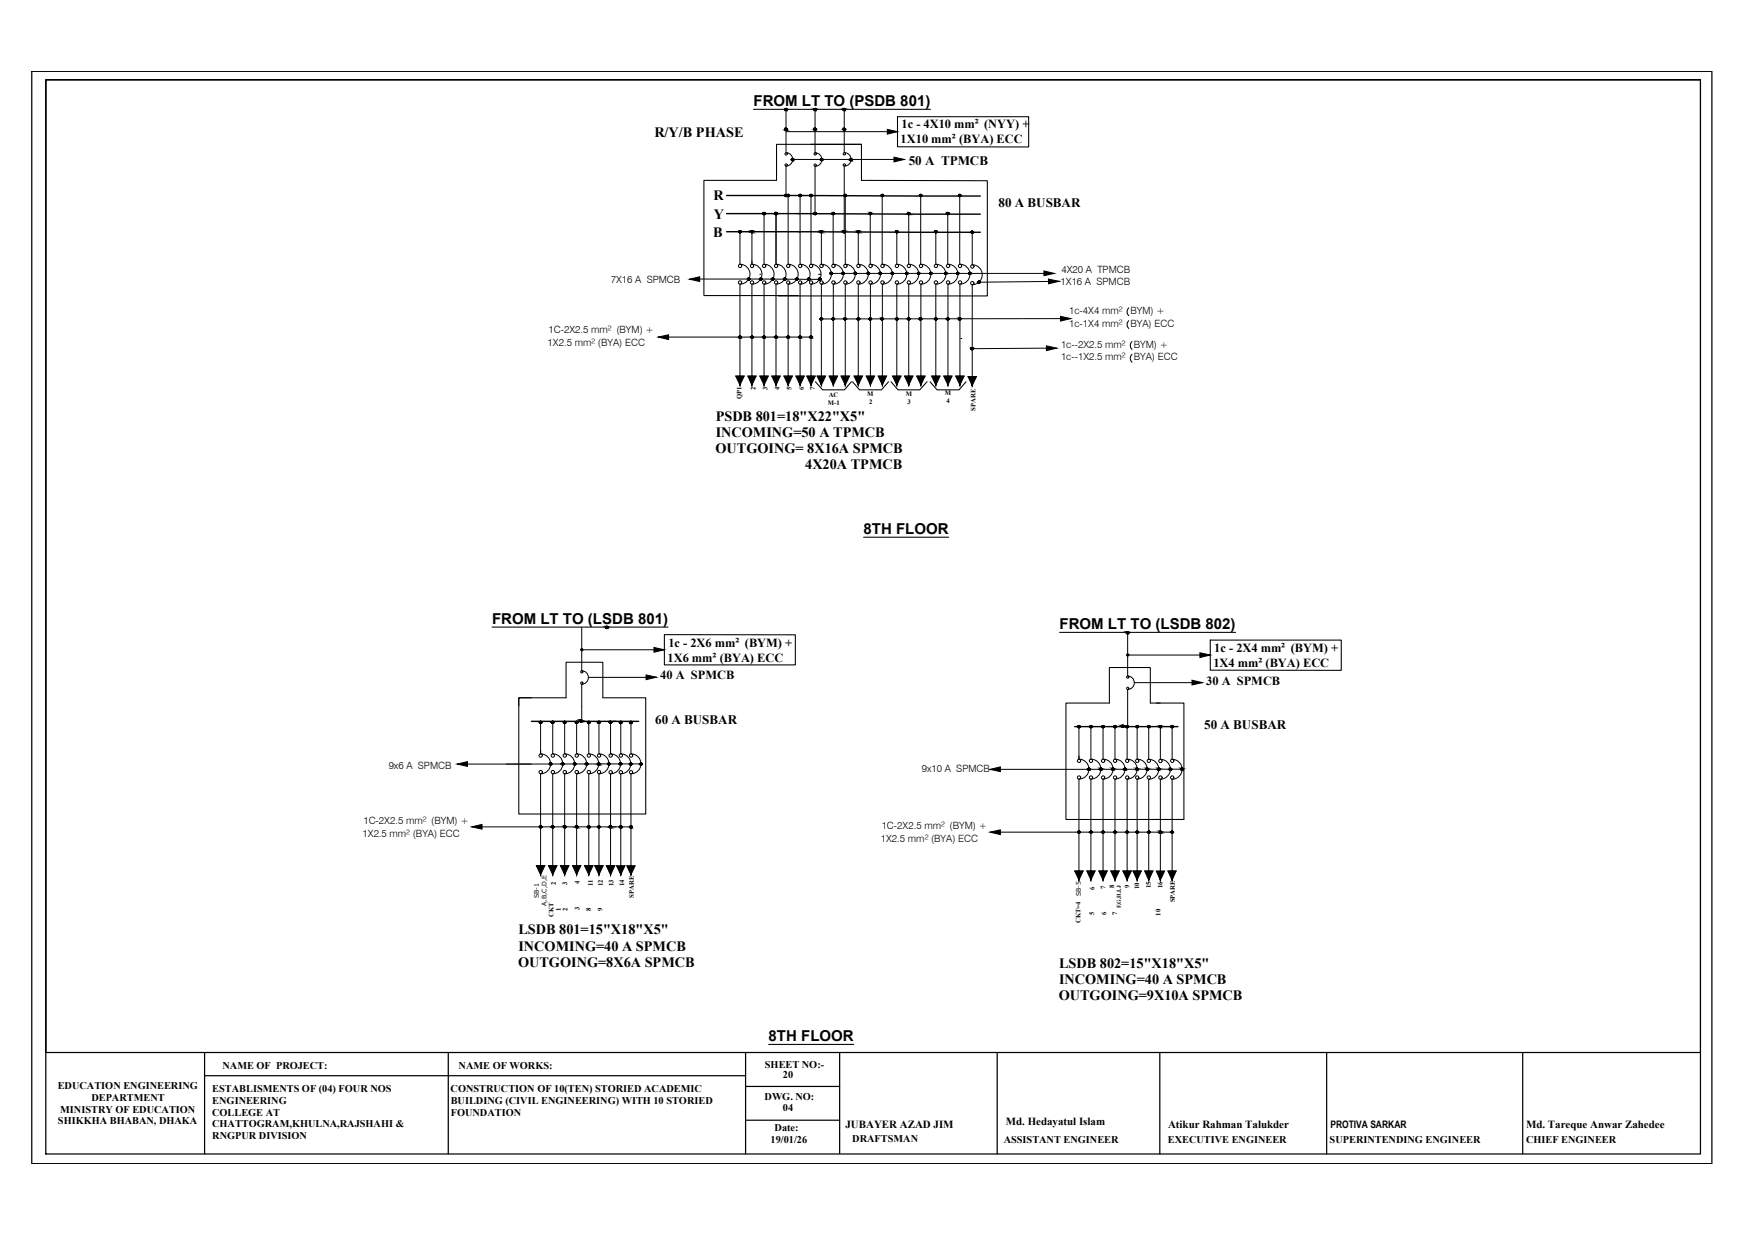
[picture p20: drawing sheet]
<svg xmlns="http://www.w3.org/2000/svg" width="420mm" height="297mm" viewBox="0 0 420 297" stroke-linecap="round" stroke-linejoin="round" font-family="sans-serif">
<defs><g id="words">
<g font-size="3.6">
<text x="181.4" y="25.6">FROM LT TO (PSDB 801)</text>
<text x="207.9" y="128.5">8TH FLOOR</text>
<text x="118.5" y="150.2">FROM LT TO (LSDB 801)</text>
<text x="255.1" y="151.5">FROM LT TO (LSDB 802)</text>
<text x="185.1" y="250.6">8TH FLOOR</text>
</g>
<g font-size="3.4">
<text x="157.6" y="33">R/Y/B PHASE</text>
<text x="171.8" y="48.2">R</text>
<text x="171.9" y="52.7">Y</text>
<text x="171.7" y="57.1">B</text>
<text x="172.3" y="101.4">PSDB 801=18&quot;X22&quot;X5&quot;</text>
<text x="172.3" y="105.2">INCOMING=50 A TPMCB</text>
<text x="172.3" y="109.1">OUTGOING= 8X16A SPMCB</text>
<text x="193.9" y="113">4X20A TPMCB</text>
<text x="124.8" y="224.9">LSDB 801=15&quot;X18&quot;X5&quot;</text>
<text x="124.7" y="232.7">OUTGOING=8X6A SPMCB</text>
<text x="124.8" y="228.8">INCOMING=40 A SPMCB</text>
<text x="255" y="233">LSDB 802=15&quot;X18&quot;X5&quot;</text>
<text x="255" y="236.8">INCOMING=40 A SPMCB</text>
<text x="254.9" y="240.7">OUTGOING=9X10A SPMCB</text>
</g>
<g font-size="3.1">
<text x="218.8" y="39.7">50 A TPMCB</text>
<text x="240.4" y="49.9">80 A BUSBAR</text>
<text x="157.8" y="174.3">60 A BUSBAR</text>
<text x="290" y="175.5">50 A BUSBAR</text>
</g>
<g font-size="3">
<text x="216.9" y="34.4">1X10 mm² (BYA) ECC</text>
<text x="217.1" y="30.8">1c - 4X10 mm² (NYY) +</text>
<text x="160.9" y="155.7">1c - 2X6 mm² (BYM) +</text>
<text x="160.7" y="159.3">1X6 mm² (BYA) ECC</text>
<text x="292.2" y="160.6">1X4 mm² (BYA) ECC</text>
<text x="292.4" y="157">1c - 2X4 mm² (BYM) +</text>
<text x="159" y="163.6">40 A SPMCB</text>
<text x="290.4" y="164.9">30 A SPMCB</text>
</g>
<g font-size="2.6">
<text x="203.6" y="271.4">JUBAYER AZAD JIM</text>
<text x="242.2" y="270.9">Md. Hedayatul Islam</text>
<text x="281.2" y="271.4">Atikur Rahman Talukder</text>
<text x="367.4" y="271.4">Md. Tareque Anwar Zahedee</text>
</g>
<g font-size="2.5">
<text x="53.6" y="257.2">NAME OF PROJECT:</text>
<text x="110.4" y="257.2">NAME OF WORKS:</text>
<text x="184.2" y="257.1">SHEET NO:-</text>
<text x="13.9" y="262.2">EDUCATION ENGINEERING</text>
<text x="51.1" y="263">ESTABLISMENTS OF (04) FOUR NOS</text>
<text x="108.5" y="263">CONSTRUCTION OF 10(TEN) STORIED ACADEMIC</text>
<text x="188.5" y="259.6">20</text>
<text x="14.5" y="267.9">MINISTRY OF EDUCATION</text>
<text x="22" y="265.1">DEPARTMENT</text>
<text x="51.1" y="268.5">COLLEGE AT</text>
<text x="51.1" y="265.8">ENGINEERING</text>
<text x="108.5" y="265.8">BUILDING (CIVIL ENGINEERING) WITH 10 STORIED</text>
<text x="108.5" y="268.5">FOUNDATION</text>
<text x="184.1" y="264.7">DWG. NO:</text>
<text x="188.5" y="267.4">04</text>
<text x="14" y="270.7">SHIKKHA BHABAN, DHAKA</text>
<text x="51.1" y="271.4">CHATTOGRAM,KHULNA,RAJSHAHI &amp;</text>
<text x="51.1" y="274.2">RNGPUR DIVISION</text>
<text x="185.5" y="275.2">19/01/26</text>
<text x="186.5" y="272.3">Date:</text>
<text x="205.2" y="275">DRAFTSMAN</text>
<text x="241.7" y="275.1">ASSISTANT ENGINEER</text>
<text x="281.2" y="275.1">EXECUTIVE ENGINEER</text>
<text x="320.2" y="275.1">SUPERINTENDING ENGINEER</text>
<text x="320.3" y="271.5">PROTIVA SARKAR</text>
<text x="367.4" y="275.1">CHIEF ENGINEER</text>
</g>
<g font-size="2.4">
<text x="255.6" y="65.6">4X20 A TPMCB</text>
<text x="147.1" y="68.1">7X16 A SPMCB</text>
<text x="255.3" y="68.6">1X16 A SPMCB</text>
<text x="257.4" y="75.6">1c-4X4 mm²</text>
<text x="272.2" y="75.6">BYM) +</text>
<text x="131.9" y="83.3">1X2.5 mm² (BYA) ECC</text>
<text x="132.1" y="80.2">1C-2X2.5 mm² (BYM) +</text>
<text x="255.5" y="83.7">1c--2X2.5 mm²</text>
<text x="257.4" y="78.6">1c-1X4 mm²</text>
<text x="272.2" y="78.6">BYA) ECC</text>
<text x="273" y="83.7">BYM) +</text>
<text x="255.5" y="86.8">1c--1X2.5 mm²</text>
<text x="273" y="86.8">BYA) ECC</text>
<text x="93.6" y="185.2">9x6 A SPMCB</text>
<text x="221.9" y="185.9">9x10 A SPMCB</text>
<text x="87.3" y="201.4">1X2.5 mm² (BYA) ECC</text>
<text x="87.5" y="198.3">1C-2X2.5 mm² (BYM) +</text>
<text x="212.1" y="202.6">1X2.5 mm² (BYA) ECC</text>
<text x="212.3" y="199.5">1C-2X2.5 mm² (BYM) +</text>
</g>
<g font-size="1.6">
<text x="181.9" y="93.8" transform="rotate(-90 181.9 93.8)">2</text>
<text x="184.8" y="93.8" transform="rotate(-90 184.8 93.8)">3</text>
<text x="187.6" y="93.8" transform="rotate(-90 187.6 93.8)">4</text>
<text x="190.6" y="93.8" transform="rotate(-90 190.6 93.8)">5</text>
<text x="193.6" y="93.8" transform="rotate(-90 193.6 93.8)">6</text>
<text x="196.2" y="93.8" transform="rotate(-90 196.2 93.8)">7</text>
<text x="199.5" y="95.7">AC</text>
<text x="208.8" y="95.4">M</text>
<text x="218.1" y="95.4">M</text>
<text x="227.5" y="95.1">M</text>
<text x="178.5" y="96.1" transform="rotate(-90 178.5 96.1)">QP1</text>
<text x="199.3" y="97.4">M-1</text>
<text x="209.2" y="97.2">2</text>
<text x="218.5" y="97.2">3</text>
<text x="227.9" y="96.9">4</text>
<text x="234.9" y="98.8" transform="rotate(-90 234.9 98.8)">SPARE</text>
<text x="133.8" y="213" transform="rotate(-90 133.8 213)">2</text>
<text x="136.6" y="212.9" transform="rotate(-90 136.6 212.9)">3</text>
<text x="139.5" y="212.8" transform="rotate(-90 139.5 212.8)">4</text>
<text x="142.7" y="213.3" transform="rotate(-90 142.7 213.3)">11</text>
<text x="145.1" y="213.4" transform="rotate(-90 145.1 213.4)">12</text>
<text x="147.7" y="213.4" transform="rotate(-90 147.7 213.4)">13</text>
<text x="150.3" y="213.4" transform="rotate(-90 150.3 213.4)">14</text>
<text x="263.5" y="214.2" transform="rotate(-90 263.5 214.2)">6</text>
<text x="266.2" y="214.1" transform="rotate(-90 266.2 214.1)">7</text>
<text x="268.3" y="213.9" transform="rotate(-90 268.3 213.9)">8</text>
<text x="272" y="213.7" transform="rotate(-90 272 213.7)">9</text>
<text x="274.3" y="214" transform="rotate(-90 274.3 214)">10</text>
<text x="277.1" y="213.8" transform="rotate(-90 277.1 213.8)">15</text>
<text x="279.9" y="213.9" transform="rotate(-90 279.9 213.9)">16</text>
<text x="133.3" y="220.7" transform="rotate(-90 133.3 220.7)">CKT</text>
<text x="135.1" y="219.3" transform="rotate(-90 135.1 219.3)">1</text>
<text x="136.6" y="219.2" transform="rotate(-90 136.6 219.2)">2</text>
<text x="139.6" y="219.1" transform="rotate(-90 139.6 219.1)">3</text>
<text x="142.3" y="219.3" transform="rotate(-90 142.3 219.3)">8</text>
<text x="145.1" y="219.2" transform="rotate(-90 145.1 219.2)">9</text>
<text x="152.6" y="216.1" transform="rotate(-90 152.6 216.1)">SPARE</text>
<text x="263.4" y="220.3" transform="rotate(-90 263.4 220.3)">5</text>
<text x="266.3" y="220.3" transform="rotate(-90 266.3 220.3)">6</text>
<text x="269" y="220.3" transform="rotate(-90 269 220.3)">7</text>
<text x="279.4" y="220.4" transform="rotate(-90 279.4 220.4)">10</text>
<text x="282.9" y="217.2" transform="rotate(-90 282.9 217.2)">SPARE</text>
<text x="260.2" y="222.2" transform="rotate(-90 260.2 222.2)">CKT=4</text>
</g>
<g font-size="1.5">
<text x="260.3" y="215.7" transform="rotate(-90 260.3 215.7)">SB-5</text>
<text x="129.7" y="216.2" transform="rotate(-90 129.7 216.2)">SB-1</text>
<text x="131.6" y="218" transform="rotate(-90 131.6 218)">A,B,C,D,E</text>
</g>
<text font-size="1.4" x="269.9" y="218.7" transform="rotate(-90 269.9 218.7)">F,G,H,I,J</text>
</g></defs>
<!-- layer: CIRCUIT -->
<g fill="none" stroke="#000" stroke-width=".24">
<path d="M189.3 26.4v10.4M189.3 36.7a1.63 1.63 0 0 1 1.6 1.7 1.63 1.63 0 0 1-1.6 1.6M196.2 26.4v10.4M196.3 36.8a1.63 1.63 0 0 1 1.6 1.6 1.63 1.63 0 0 1-1.6 1.6M203.3 26.4v10.4M203.3 36.7a1.63 1.63 0 0 1 1.6 1.7 1.63 1.63 0 0 1-1.6 1.6M178.2 55.8v7.8a2.39 2.39 0 0 1 2.4 2.4 2.39 2.39 0 0 1-2.4 2.4M181 55.8l.1 7.8a2.39 2.39 0 0 1 2.4 2.4 2.39 2.39 0 0 1-2.4 2.4M184 51.4v12.2M186.8 51.4l.1 12.2a2.39 2.39 0 0 1 2.4 2.4 2.39 2.39 0 0 1-2.4 2.4M189.3 40v7.1M189.8 47.1v16.5a2.39 2.39 0 0 1 2.4 2.4 2.39 2.39 0 0 1-2.4 2.4"/>
<path d="M192.6 47.1v16.5M195.3 47.1v16.5a2.39 2.39 0 0 1 2.4 2.4 2.39 2.39 0 0 1-2.4 2.4M196.2 40v11.4M197.8 55.8v7.8M200.6 51.4v12.2M203.3 40v15.8M203.5 47.1v16.5a2.39 2.39 0 0 1 2.4 2.4 2.39 2.39 0 0 1-2.4 2.4M206.7 55.8v7.8M209.5 51.4v12.2M212.4 47.1v16.5M215.9 55.8v7.8M218.8 51.4v12.2a2.39 2.39 0 0 1 2.4 2.4 2.39 2.39 0 0 1-2.4 2.4"/>
<path d="M221.7 47.1v16.5M225.3 55.8v7.8M228.2 51.4v12.2M231.1 47.1v16.5M234.1 55.9v7.9M178.2 68.4v24.3M181 68.4v24.3M183 66h.1M184 68.4v24.3M184 63.6a2.39 2.39 0 0 1 2.4 2.4 2.39 2.39 0 0 1-2.4 2.4M186.8 68.4v24.3M189.8 68.4v24.3"/>
<path d="M192.6 68.4v24.3M192.7 63.6a2.39 2.39 0 0 1 2.4 2.4 2.39 2.39 0 0 1-2.4 2.4M195.3 68.4v24.3M197.1 66h.1M197.4 66h.1M197.8 68.4v24.3M197.8 63.6a2.39 2.39 0 0 1 2.4 2.4 2.39 2.39 0 0 1-2.4 2.4M200.6 68.4v24.3M200.7 63.6a2.39 2.39 0 0 1 2.4 2.4 2.39 2.39 0 0 1-2.4 2.4M203.5 68.4v24.3M206.7 68.4v24.3M206.7 63.6a2.39 2.39 0 0 1 2.4 2.4 2.39 2.39 0 0 1-2.4 2.4"/>
<path d="M209.6 68.4v24.3M209.6 63.6a2.39 2.39 0 0 1 2.4 2.4 2.39 2.39 0 0 1-2.4 2.4M212.5 68.4v24.3M212.5 63.6a2.39 2.39 0 0 1 2.4 2.4 2.39 2.39 0 0 1-2.4 2.4M215.9 68.4v24.3M216 63.6a2.39 2.39 0 0 1 2.3 2.4 2.39 2.39 0 0 1-2.3 2.4M218.8 68.4v24.3M221.7 68.4v24.3M221.8 63.6a2.39 2.39 0 0 1 2.3 2.4 2.39 2.39 0 0 1-2.3 2.4M225.3 68.4v24.3M225.3 63.6a2.39 2.39 0 0 1 2.4 2.4 2.39 2.39 0 0 1-2.4 2.4M228.2 68.4v24.3"/>
<path d="M228.3 63.6a2.39 2.39 0 0 1 2.4 2.4 2.39 2.39 0 0 1-2.4 2.4M231.1 68.4v24.3M231.1 63.6a2.39 2.39 0 0 1 2.4 2.4 2.39 2.39 0 0 1-2.4 2.4M234.1 68.6v24.2M234.1 63.7a2.39 2.39 0 0 1 2.4 2.4 2.39 2.39 0 0 1-2.4 2.4M177.2 90.5h2M180.1 90.5h2M183 90.5h2M185.8 90.5h2.1M186.3 81.2h.1M188.8 90.5h2M191.6 90.5h2.1"/>
<path d="M194.3 90.5h2M196.8 90.5h2M199.6 90.5h2.1M202.5 90.5h2M205.6 90.5h2.1M208.6 90.5h2M211.4 90.5h2.1M214.9 90.5h2M217.8 90.5h2M220.7 90.5h2M224.3 90.5h2M227.2 90.5h2"/>
<path d="M230.1 90.5h2M233.1 90.7h2M140.1 151v10.5M271.5 152.3v10.5M130.2 173.6v7.9M132.6 173.9h.1M133.1 173.6v7.9a2.39 2.39 0 0 1 2.4 2.4 2.39 2.39 0 0 1-2.4 2.4M136 173.6v7.9a2.39 2.39 0 0 1 2.4 2.4 2.39 2.39 0 0 1-2.4 2.4M138.8 173.6l.1 7.9a2.39 2.39 0 0 1 2.4 2.4 2.39 2.39 0 0 1-2.4 2.4M140.1 161.4a1.63 1.63 0 0 1 1.6 1.7 1.63 1.63 0 0 1-1.6 1.6v9.1M141.8 173.6v7.9a2.39 2.39 0 0 1 2.4 2.4 2.39 2.39 0 0 1-2.4 2.4M144.2 173.6v7.9a2.39 2.39 0 0 1 2.4 2.4 2.39 2.39 0 0 1-2.4 2.4"/>
<path d="M147 173.6v7.9M149.5 173.6v7.9a2.39 2.39 0 0 1 2.4 2.4 2.39 2.39 0 0 1-2.4 2.4M151.9 173.6v7.9a2.39 2.39 0 0 1 2.4 2.4 2.39 2.39 0 0 1-2.4 2.4M259.8 174.9v7.8a2.39 2.39 0 0 1 2.4 2.4 2.39 2.39 0 0 1-2.4 2.4M262.2 174.9h.1M262.7 174.9v7.8a2.39 2.39 0 0 1 2.4 2.4 2.39 2.39 0 0 1-2.4 2.4M265.6 174.9v7.8a2.39 2.39 0 0 1 2.4 2.4 2.39 2.39 0 0 1-2.4 2.4M268.5 174.9v7.8a2.39 2.39 0 0 1 2.4 2.4 2.39 2.39 0 0 1-2.4 2.4M271.4 174.9v7.8M271.5 162.7a1.63 1.63 0 0 1 1.6 1.6 1.63 1.63 0 0 1-1.6 1.7v9M273.8 174.9v7.8a2.39 2.39 0 0 1 2.4 2.4 2.39 2.39 0 0 1-2.4 2.4M276.6 174.9v7.9a2.39 2.39 0 0 1 2.4 2.4 2.39 2.39 0 0 1-2.4 2.4v24.3"/>
<path d="M279.4 174.9v7.9M282.2 174.9v7.9M130.2 186.3v24.3M130.2 181.5a2.39 2.39 0 0 1 2.4 2.4 2.39 2.39 0 0 1-2.4 2.4M132.6 199.1h.1M133.1 186.3v24.3M135 183.9h.1M136 186.3v24.3M138.8 186.3v24.3M140.7 183.9h.1M141.8 186.3v24.3M144.2 186.3v24.3"/>
<path d="M147 186.3v24.3M147 181.5a2.39 2.39 0 0 1 2.4 2.4 2.39 2.39 0 0 1-2.4 2.4M149.5 186.3v24.3M151.9 186.3v24.3M259.8 187.6v24.2M262.7 187.6v24.2M264.6 185.2h.1M265.6 187.6v24.2M268.5 187.6v24.2M270.4 185.2h.1M271.4 187.6v24.2M271.4 182.7a2.39 2.39 0 0 1 2.4 2.4 2.39 2.39 0 0 1-2.4 2.4"/>
<path d="M273.8 187.6v24.2M279.4 187.6v24.3M279.4 182.8a2.39 2.39 0 0 1 2.4 2.4 2.39 2.39 0 0 1-2.4 2.4M282.2 187.6v24.3M282.2 182.8a2.39 2.39 0 0 1 2.4 2.4 2.39 2.39 0 0 1-2.4 2.4M129.1 208.4h2.1M132.1 208.4h2M134.9 208.4h2.1M137.9 208.4h2M140.7 208.4h2.1M143.2 208.4h2M146 208.4h2"/>
<path d="M258.8 209.7h2M261.7 209.7h2M262.2 200.3h.1M264.6 209.7h2M267.4 209.7h2.1M270.4 209.7h2M272.8 209.7h2M275.6 209.7h2M278.4 209.7h2M281.2 209.7h2"/>
<circle cx="189.3" cy="31.1" r=".28"/>
<circle cx="189.3" cy="39.7" r=".28"/>
<circle cx="189.3" cy="26.3" r=".28"/>
<circle cx="189.3" cy="37" r=".28"/>
<circle cx="190.9" cy="38.4" r=".28"/>
<circle cx="196.3" cy="39.8" r=".28"/>
<circle cx="196.3" cy="37" r=".28"/>
<circle cx="196.3" cy="26.3" r=".28"/>
<circle cx="196.3" cy="31.1" r=".28"/>
<circle cx="197.9" cy="38.4" r=".28"/>
<circle cx="203.3" cy="31.1" r=".28"/>
<circle cx="203.3" cy="39.7" r=".28"/>
<circle cx="203.3" cy="37" r=".28"/>
<circle cx="203.3" cy="26.3" r=".28"/>
<circle cx="204.9" cy="38.4" r=".28"/>
<circle cx="178.2" cy="55.8" r=".28"/>
<circle cx="181.1" cy="55.8" r=".28"/>
<circle cx="184" cy="51.4" r=".28"/>
<circle cx="186.9" cy="51.4" r=".28"/>
<circle cx="189.3" cy="47" r=".28"/>
<circle cx="189.8" cy="47" r=".28"/>
<circle cx="192.7" cy="47" r=".28"/>
<circle cx="195.3" cy="47" r=".28"/>
<circle cx="196.3" cy="51.4" r=".28"/>
<circle cx="197.8" cy="55.8" r=".28"/>
<circle cx="200.6" cy="51.4" r=".28"/>
<circle cx="203.3" cy="55.8" r=".28"/>
<circle cx="203.5" cy="47" r=".28"/>
<circle cx="206.7" cy="55.8" r=".28"/>
<circle cx="209.6" cy="51.4" r=".28"/>
<circle cx="212.4" cy="47" r=".28"/>
<circle cx="215.9" cy="55.8" r=".28"/>
<circle cx="218.8" cy="51.4" r=".28"/>
<circle cx="221.7" cy="47" r=".28"/>
<circle cx="225.3" cy="55.8" r=".28"/>
<circle cx="228.2" cy="51.4" r=".28"/>
<circle cx="231.1" cy="47" r=".28"/>
<circle cx="234.1" cy="55.9" r=".28"/>
<circle cx="178.2" cy="64" r=".4"/>
<circle cx="178.2" cy="68" r=".4"/>
<circle cx="180.3" cy="67.1" r=".28"/>
<circle cx="181.1" cy="64" r=".4"/>
<circle cx="181.1" cy="68" r=".4"/>
<circle cx="183.2" cy="67.1" r=".28"/>
<circle cx="184" cy="64" r=".4"/>
<circle cx="184" cy="68" r=".4"/>
<circle cx="186.1" cy="67.1" r=".28"/>
<circle cx="186.9" cy="68" r=".4"/>
<circle cx="186.9" cy="64" r=".4"/>
<circle cx="189" cy="67.1" r=".28"/>
<circle cx="189.8" cy="68" r=".4"/>
<circle cx="189.8" cy="64" r=".4"/>
<circle cx="191.9" cy="67.1" r=".28"/>
<circle cx="192.7" cy="64" r=".4"/>
<circle cx="192.7" cy="68" r=".4"/>
<circle cx="194.8" cy="67.1" r=".28"/>
<circle cx="195.3" cy="64" r=".4"/>
<circle cx="195.3" cy="68" r=".4"/>
<circle cx="197.4" cy="67.1" r=".28"/>
<circle cx="197.8" cy="68" r=".4"/>
<circle cx="197.8" cy="64" r=".4"/>
<circle cx="197.8" cy="76.8" r=".28"/>
<circle cx="200.2" cy="65.8" r=".28"/>
<circle cx="200.6" cy="76.8" r=".28"/>
<circle cx="200.7" cy="68" r=".4"/>
<circle cx="200.7" cy="64" r=".4"/>
<circle cx="203" cy="65.8" r=".28"/>
<circle cx="203.5" cy="76.8" r=".28"/>
<circle cx="203.5" cy="68" r=".4"/>
<circle cx="203.5" cy="64" r=".4"/>
<circle cx="206" cy="65.8" r=".28"/>
<circle cx="206.7" cy="64" r=".4"/>
<circle cx="206.7" cy="68" r=".4"/>
<circle cx="206.7" cy="76.8" r=".28"/>
<circle cx="209.1" cy="65.8" r=".28"/>
<circle cx="209.6" cy="76.8" r=".28"/>
<circle cx="209.6" cy="64" r=".4"/>
<circle cx="209.6" cy="68" r=".4"/>
<circle cx="211.9" cy="65.8" r=".28"/>
<circle cx="212.4" cy="76.8" r=".28"/>
<circle cx="212.5" cy="64" r=".4"/>
<circle cx="212.5" cy="68" r=".4"/>
<circle cx="214.9" cy="65.8" r=".28"/>
<circle cx="215.9" cy="68" r=".4"/>
<circle cx="215.9" cy="64" r=".4"/>
<circle cx="215.9" cy="76.8" r=".28"/>
<circle cx="218.4" cy="65.8" r=".28"/>
<circle cx="218.8" cy="76.8" r=".28"/>
<circle cx="218.8" cy="64" r=".4"/>
<circle cx="218.8" cy="68" r=".4"/>
<circle cx="221.2" cy="65.8" r=".28"/>
<circle cx="221.7" cy="76.8" r=".28"/>
<circle cx="221.7" cy="68" r=".4"/>
<circle cx="221.7" cy="64" r=".4"/>
<circle cx="224.1" cy="65.8" r=".28"/>
<circle cx="225.3" cy="64" r=".4"/>
<circle cx="225.3" cy="68" r=".4"/>
<circle cx="225.3" cy="76.8" r=".28"/>
<circle cx="227.8" cy="65.8" r=".28"/>
<circle cx="228.2" cy="76.8" r=".28"/>
<circle cx="228.3" cy="68" r=".4"/>
<circle cx="228.3" cy="64" r=".4"/>
<circle cx="230.6" cy="65.8" r=".28"/>
<circle cx="231.1" cy="76.8" r=".28"/>
<circle cx="231.1" cy="68" r=".4"/>
<circle cx="231.1" cy="64" r=".4"/>
<circle cx="233.6" cy="65.8" r=".28"/>
<circle cx="234.1" cy="64.1" r=".4"/>
<circle cx="234.1" cy="68.2" r=".4"/>
<circle cx="235.7" cy="67.9" r=".28"/>
<circle cx="178.2" cy="81.1" r=".28"/>
<circle cx="181.1" cy="81.1" r=".28"/>
<circle cx="184" cy="81.1" r=".28"/>
<circle cx="186.9" cy="81.1" r=".28"/>
<circle cx="189.8" cy="81.1" r=".28"/>
<circle cx="192.7" cy="81.1" r=".28"/>
<circle cx="195.3" cy="81.1" r=".28"/>
<circle cx="234.1" cy="83.9" r=".28"/>
<circle cx="140.1" cy="156.4" r=".28"/>
<circle cx="271.5" cy="157.7" r=".28"/>
<circle cx="130.2" cy="173.9" r=".28"/>
<circle cx="133.1" cy="173.9" r=".28"/>
<circle cx="136" cy="173.9" r=".28"/>
<circle cx="138.9" cy="173.9" r=".28"/>
<circle cx="140.1" cy="164.4" r=".28"/>
<circle cx="140.1" cy="161.7" r=".28"/>
<circle cx="141.8" cy="173.9" r=".28"/>
<circle cx="144.2" cy="173.9" r=".28"/>
<circle cx="147" cy="173.9" r=".28"/>
<circle cx="149.5" cy="173.9" r=".28"/>
<circle cx="151.9" cy="173.9" r=".28"/>
<circle cx="259.8" cy="174.9" r=".28"/>
<circle cx="262.7" cy="174.9" r=".28"/>
<circle cx="265.6" cy="174.9" r=".28"/>
<circle cx="268.5" cy="174.9" r=".28"/>
<circle cx="271.4" cy="174.9" r=".28"/>
<circle cx="271.5" cy="163" r=".28"/>
<circle cx="271.5" cy="165.7" r=".28"/>
<circle cx="273.9" cy="174.9" r=".28"/>
<circle cx="276.6" cy="174.9" r=".28"/>
<circle cx="279.4" cy="174.9" r=".28"/>
<circle cx="282.2" cy="174.9" r=".28"/>
<circle cx="130.2" cy="185.9" r=".4"/>
<circle cx="130.2" cy="181.9" r=".4"/>
<circle cx="130.2" cy="199" r=".28"/>
<circle cx="132.6" cy="183.9" r=".28"/>
<circle cx="133.1" cy="185.9" r=".4"/>
<circle cx="133.1" cy="181.9" r=".4"/>
<circle cx="133.1" cy="199" r=".28"/>
<circle cx="135.5" cy="183.9" r=".28"/>
<circle cx="136" cy="181.9" r=".4"/>
<circle cx="136" cy="185.9" r=".4"/>
<circle cx="136" cy="199" r=".28"/>
<circle cx="138.4" cy="183.9" r=".28"/>
<circle cx="138.9" cy="181.9" r=".4"/>
<circle cx="138.9" cy="185.9" r=".4"/>
<circle cx="138.9" cy="199" r=".28"/>
<circle cx="141.3" cy="183.9" r=".28"/>
<circle cx="141.8" cy="181.9" r=".4"/>
<circle cx="141.8" cy="185.9" r=".4"/>
<circle cx="141.8" cy="199" r=".28"/>
<circle cx="144.2" cy="183.9" r=".28"/>
<circle cx="144.2" cy="181.9" r=".4"/>
<circle cx="144.2" cy="185.9" r=".4"/>
<circle cx="144.2" cy="199" r=".28"/>
<circle cx="146.6" cy="183.9" r=".28"/>
<circle cx="147" cy="181.9" r=".4"/>
<circle cx="147" cy="185.9" r=".4"/>
<circle cx="147" cy="199" r=".28"/>
<circle cx="149.4" cy="183.9" r=".28"/>
<circle cx="149.5" cy="185.9" r=".4"/>
<circle cx="149.5" cy="181.9" r=".4"/>
<circle cx="149.5" cy="199" r=".28"/>
<circle cx="151.9" cy="183.9" r=".28"/>
<circle cx="151.9" cy="185.9" r=".4"/>
<circle cx="151.9" cy="181.9" r=".4"/>
<circle cx="151.9" cy="199" r=".28"/>
<circle cx="154.4" cy="183.9" r=".28"/>
<circle cx="259.8" cy="183.1" r=".4"/>
<circle cx="259.8" cy="187.2" r=".4"/>
<circle cx="262.2" cy="185.1" r=".28"/>
<circle cx="262.7" cy="187.2" r=".4"/>
<circle cx="262.7" cy="183.1" r=".4"/>
<circle cx="265.1" cy="185.1" r=".28"/>
<circle cx="265.6" cy="187.2" r=".4"/>
<circle cx="265.6" cy="183.1" r=".4"/>
<circle cx="268" cy="185.1" r=".28"/>
<circle cx="268.5" cy="187.2" r=".4"/>
<circle cx="268.5" cy="183.1" r=".4"/>
<circle cx="270.9" cy="185.1" r=".28"/>
<circle cx="271.4" cy="183.1" r=".4"/>
<circle cx="271.4" cy="187.2" r=".4"/>
<circle cx="273.8" cy="185.1" r=".28"/>
<circle cx="273.8" cy="183.1" r=".4"/>
<circle cx="273.8" cy="187.2" r=".4"/>
<circle cx="276.2" cy="185.1" r=".28"/>
<circle cx="276.6" cy="187.2" r=".4"/>
<circle cx="276.6" cy="183.1" r=".4"/>
<circle cx="279" cy="185.1" r=".28"/>
<circle cx="279.4" cy="187.2" r=".4"/>
<circle cx="279.4" cy="183.2" r=".4"/>
<circle cx="281.8" cy="185.2" r=".28"/>
<circle cx="282.2" cy="183.1" r=".4"/>
<circle cx="282.2" cy="187.2" r=".4"/>
<circle cx="284.6" cy="185.1" r=".28"/>
<circle cx="259.8" cy="200.3" r=".28"/>
<circle cx="262.7" cy="200.3" r=".28"/>
<circle cx="265.6" cy="200.3" r=".28"/>
<circle cx="268.5" cy="200.3" r=".28"/>
<circle cx="271.4" cy="200.3" r=".28"/>
<circle cx="273.9" cy="200.3" r=".28"/>
<circle cx="276.6" cy="200.3" r=".28"/>
<circle cx="279.4" cy="200.3" r=".28"/>
<circle cx="282.2" cy="200.3" r=".28"/>
</g>
<!-- layer: FDB -->
<path d="M181.4 26.3h42.6M207.9 129.3h20.5M118.5 150.9h42.4M255.1 152.2h42.4M185.1 251.4h20.5" fill="none" stroke="#000" stroke-width=".25"/>
<!-- layer: ELECT -->
<path d="M174.9 47.1h17.5M174.9 51.4h17.7M174.9 55.8h17.7M192.2 47.1l43.8 .1M192.2 51.4l43.8 .1M192.2 55.8l43.8 .1M128 173.6h25.8M258.8 174.9h24.8" fill="none" stroke="#000" stroke-width=".34"/>
<!-- layer: CIRCUIT -->
<g fill="#000" stroke="#000" stroke-width=".24">
<path d="M146 151.3h.2zM271.4 152.1h.1zM271.4 152.6h.2zM139.8 173.8h.1zM270.2 174.6h.2z"/>
<path d="M177.2 90.5h1v2.2zM178.2 90.5v2.2l1-2.2z"/>
<path d="M180.1 90.5h.9v2.2zM181 90.5v2.2l1.1-2.2z"/>
<path d="M183 90.5h1v2.2zM184 90.5v2.2l1-2.2z"/>
<path d="M185.8 90.5h1v2.2zM186.8 90.5v2.2l1.1-2.2z"/>
<path d="M188.8 90.5h1v2.2zM189.8 90.5v2.2l1-2.2z"/>
<path d="M191.6 90.5h1v2.2zM192.6 90.5v2.2l1.1-2.2z"/>
<path d="M194.3 90.5h1v2.2zM195.3 90.5v2.2l1-2.2z"/>
<path d="M196.8 90.5h1v2.2zM197.8 90.5v2.2l1-2.2z"/>
<path d="M199.6 90.5h1v2.2zM200.6 90.5v2.2l1.1-2.2z"/>
<path d="M202.5 90.5h1v2.2zM203.5 90.5v2.2l1-2.2z"/>
<path d="M205.6 90.5h1.1v2.2zM206.7 90.5v2.2l1-2.2z"/>
<path d="M208.6 90.5h1v2.2zM209.6 90.5v2.2l1-2.2z"/>
<path d="M211.4 90.5h1.1v2.2zM212.5 90.5v2.2l1-2.2z"/>
<path d="M214.9 90.5h1v2.2zM215.9 90.5v2.2l1-2.2z"/>
<path d="M217.8 90.5h1v2.2zM218.8 90.5v2.2l1-2.2z"/>
<path d="M220.7 90.5h1v2.2zM221.7 90.5v2.2l1-2.2z"/>
<path d="M224.3 90.5h1v2.2zM225.3 90.5v2.2l1-2.2z"/>
<path d="M227.2 90.5h1v2.2zM228.2 90.5v2.2l1-2.2z"/>
<path d="M230.1 90.5h1v2.2zM231.1 90.5v2.2l1-2.2z"/>
<path d="M233.1 90.7h1v2.1zM234.1 90.7v2.1l1-2.1z"/>
<path d="M146 150.8h.1zM146 150.8h.1z"/>
<path d="M146 150.8l.1 .1zM146 150.8l.1 .1z"/>
<path d="M145.9 150.9h.2zM145.9 150.9h.2z"/>
<path d="M145.9 150.9h.2zM145.9 150.9h.2z"/>
<path d="M145.9 150.9l.2 .1zM145.9 150.9l.2 .1z"/>
<path d="M145.9 151h.2zM145.9 151h.2z"/>
<path d="M146.1 150.8h.1zM146.1 150.8h.1z"/>
<path d="M146 151.3h.2zM146 151.3h.2z"/>
<path d="M146.1 150.8h.2zM146.1 150.8h.2z"/>
<path d="M146.1 150.8l.2 .1zM146.1 150.8l.2 .1z"/>
<path d="M146 151.2h.3zM146 151.2l.2 .1z"/>
<path d="M146.1 150.9h.2zM146.1 150.9h.2z"/>
<path d="M146.1 150.9h.3zM146.1 150.9h.3z"/>
<path d="M145.9 151.2h.4zM145.9 151.2h.4z"/>
<path d="M145.9 151.2h.4zM145.9 151.2h.4z"/>
<path d="M146.1 150.9l.3 .1zM146.1 150.9l.3 .1z"/>
<path d="M146.1 151h.3zM146.1 151h.3z"/>
<path d="M145.8 151l.6 .1zM145.8 151l.6 .1z"/>
<path d="M145.9 151.1l.5 .1zM145.9 151.1l.5 .1z"/>
<path d="M145.9 151.2h.5zM145.9 151.2h.4z"/>
<path d="M271.4 152.1h.1zM271.3 152.1h.2z"/>
<path d="M271.3 152.1h.2zM271.3 152.1h.2z"/>
<path d="M271.3 152.1l.2 .1zM271.3 152.1l.2 .1z"/>
<path d="M271.3 152.2h.2zM271.3 152.2h.2z"/>
<path d="M271.3 152.2l.2 .1zM271.3 152.2l.2 .1z"/>
<path d="M271.3 152.3h.2zM271.3 152.3h.2z"/>
<path d="M271.5 152.1h.1zM271.5 152.1h.1z"/>
<path d="M271.5 152.1h.2zM271.5 152.1h.2z"/>
<path d="M271.4 152.6h.2zM271.4 152.6h.2z"/>
<path d="M271.5 152.1l.2 .1zM271.5 152.1l.2 .1z"/>
<path d="M271.3 152.6h.4zM271.3 152.6h.3z"/>
<path d="M271.5 152.2h.3zM271.5 152.2h.3z"/>
<path d="M271.3 152.5h.4zM271.3 152.5h.4z"/>
<path d="M271.3 152.5h.4zM271.3 152.5l.4 .1z"/>
<path d="M271.5 152.2l.3 .1zM271.5 152.2l.3 .1z"/>
<path d="M271.5 152.3h.3zM271.5 152.3h.3z"/>
<path d="M271.2 152.3l.6 .1zM271.2 152.3l.6 .1z"/>
<path d="M271.3 152.4h.5zM271.3 152.4h.5z"/>
<path d="M271.3 152.4h.5zM271.3 152.4l.4 .1z"/>
<path d="M139.8 173.3h.1zM139.7 173.3h.2z"/>
<path d="M139.7 173.3h.2zM139.7 173.3h.2z"/>
<path d="M139.7 173.3l.2 .1zM139.6 173.4h.3z"/>
<path d="M139.6 173.4h.3zM139.6 173.4h.3z"/>
<path d="M139.6 173.4l.3 .1zM139.6 173.4l.3 .1z"/>
<path d="M139.6 173.5l.3 .1zM139.6 173.5l.3 .1z"/>
<path d="M139.8 173.8h.2zM139.8 173.8h.1z"/>
<path d="M139.9 173.3h.1zM139.9 173.3h.1z"/>
<path d="M139.9 173.3h.2zM139.9 173.3h.2z"/>
<path d="M139.7 173.8h.3zM139.7 173.8h.3z"/>
<path d="M139.9 173.3l.2 .1zM139.9 173.3l.2 .1z"/>
<path d="M139.7 173.7h.4zM139.7 173.7l.3 .1z"/>
<path d="M139.9 173.4h.2zM139.9 173.4h.2z"/>
<path d="M139.9 173.4l.3 .1zM139.9 173.4l.3 .1z"/>
<path d="M139.6 173.7h.5zM139.6 173.7h.5z"/>
<path d="M139.9 173.5l.3 .1zM139.9 173.5l.3 .1z"/>
<path d="M139.6 173.6h.6zM139.6 173.6h.6z"/>
<path d="M139.6 173.6h.6zM139.6 173.6h.6z"/>
<path d="M139.6 173.6h.6zM139.6 173.6l.5 .1z"/>
<path d="M270.2 174.6l.2 .1zM270.2 174.6l.2 .1z"/>
<path d="M270.2 174.7h.2zM270.2 174.7h.2z"/>
<path d="M270.2 174.7h.2zM270.2 174.7h.2z"/>
<path d="M270.1 174.7l.3 .1zM270.1 174.7l.3 .1z"/>
<path d="M270.1 174.8l.3 .1zM270.1 174.8l.3 .1z"/>
<path d="M270.3 175.1h.2zM270.3 175.1h.1z"/>
<path d="M270.2 175.1h.3zM270.2 175.1h.3z"/>
<path d="M270.4 174.6h.1zM270.4 174.6h.1z"/>
<path d="M270.4 174.6l.2 .1zM270.4 174.6l.2 .1z"/>
<path d="M270.2 175.1h.3zM270.2 175.1h.3z"/>
<path d="M270.4 174.7h.2zM270.4 174.7h.2z"/>
<path d="M270.4 174.7h.2zM270.4 174.7h.2z"/>
<path d="M270.2 175h.4zM270.2 175h.4z"/>
<path d="M270.2 175h.4zM270.2 175l.3 .1z"/>
<path d="M270.4 174.7l.2 .1zM270.4 174.7l.2 .1z"/>
<path d="M270.4 174.8l.2 .1zM270.4 174.8l.2 .1z"/>
<path d="M270.1 174.9h.5zM270.1 174.9h.5z"/>
<path d="M270.1 174.9h.5zM270.1 174.9h.5z"/>
<path d="M270.1 174.9h.5zM270.1 174.9l.5 .1z"/>
<path d="M129.1 208.4h1.1v2.2zM130.2 208.4v2.2l1-2.2z"/>
<path d="M132.1 208.4h1v2.2zM133.1 208.4v2.2l1-2.2z"/>
<path d="M134.9 208.4h1.1v2.2zM136 208.4v2.2l1-2.2z"/>
<path d="M137.9 208.4h.9v2.2zM138.8 208.4v2.2l1.1-2.2z"/>
<path d="M140.7 208.4h1.1v2.2zM141.8 208.4v2.2l1-2.2z"/>
<path d="M143.2 208.4h1v2.2zM144.2 208.4v2.2l1-2.2z"/>
<path d="M146 208.4h1v2.2zM147 208.4v2.2l1-2.2z"/>
<path d="M148.4 208.4h1.1v2.2zM149.5 208.4v2.2l1-2.2z"/>
<path d="M150.9 208.4h1v2.2zM151.9 208.4v2.2l1-2.2z"/>
<path d="M258.8 209.7h1v2.1zM259.8 209.7v2.1l1-2.1z"/>
<path d="M261.7 209.7h1v2.1zM262.7 209.7v2.1l1-2.1z"/>
<path d="M264.6 209.7h1v2.1zM265.6 209.7v2.1l1-2.1z"/>
<path d="M267.4 209.7h1.1v2.1zM268.5 209.7v2.1l1-2.1z"/>
<path d="M270.4 209.7h1v2.1zM271.4 209.7v2.1l1-2.1z"/>
<path d="M272.8 209.7h1v2.1zM273.8 209.7v2.1l1-2.1z"/>
<path d="M275.6 209.7h1v2.2zM276.6 209.7v2.2l1-2.2z"/>
<path d="M278.4 209.7h1v2.2zM279.4 209.7v2.2l1-2.2z"/>
<path d="M281.2 209.7h1v2.2zM282.2 209.7v2.2l1-2.2z"/>
</g>
<!-- layer: CKT-CABLE -->
<g fill="none" stroke="#000" stroke-width=".24">
<path d="M189.2 31.7h26.9M190.8 38.4h26.9M166.1 67.2h17.1M182.9 67.2l14.4 .1M200.1 65.8h51.3M255.3 67.7l-19.6 .2M256.2 76.7l-58.4 .1M158.6 81.1h36.7M231.3 81.5h.3M252 83.8l-18 .1M139.8 156.4h20.1M271.2 157.7h20.2"/>
<path d="M141.6 163.1h16.4M273.1 164.3h16.4M115.7 199h30.9M146.7 199h5.2M149.4 183.9h-36.8M149.7 183.9h4.6M284.6 185.2h-45.7M238.5 200.3h43.7"/>
</g>
<g fill="#000" stroke="#000" stroke-width=".24">
<path d="M213.6 31.1l2.5 .6-2.5 .6zM215.3 37.8l2.4 .6-2.4 .6zM166 67.2l2.5-.6v1.2zM251.4 65.2l2.5 .6-2.5 .6zM252.5 67.2l2.5 .5-2.5 .6zM255.3 76.1l2.5 .6-2.5 .6zM158.5 81.1l2.5-.5v1.1zM252 83.3l2.5 .5-2.5 .6zM157.5 155.9l2.5 .5-2.5 .6zM288.9 157.1l2.5 .6-2.5 .6zM155.6 162.5l2.5 .5-2.5 .6zM287 163.7l2.5 .6-2.5 .6z"/>
<path d="M110.1 183.9l2.5-.6v1.2zM113.6 199l2.5-.6v1.2zM238.4 185.2l2.5-.6v1.1zM238.4 200.3l2.5-.5v1.1z"/>
</g>
<!-- layer: TEXT -->
<path d="M271.8 74.1a1.31 1.31 0 0 0 0 1.9M271.8 77.2a1.31 1.31 0 0 0 0 1.9M272.6 82.2a1.22 1.22 0 0 0 0 1.9M272.6 85.3a1.27 1.27 0 0 0 0 1.9" fill="none" stroke="#000" stroke-width=".25"/>
<!-- layer: Power pts -->
<path d="M195.2 34.7h12.2v8.7l30.3 .1v27.7h-50.3M207.4 34.7h-20.4v8.7h-17.5v27.7h22.7M124.9 168h11.4v-8.6h8.8v8.6h10.4v27.9h-30.6zM128 168h-3.1v2M256.7 169.2h10.4v-8.5h9.9v8.5h8.1v28.1h-28.4zM278.5 169.2h.8M278.1 197.3h1.4" fill="none" stroke="#000" stroke-width=".25"/>
<!-- layer: Hatch -->
<g fill="none" stroke="#000" stroke-width=".24">
<circle cx="190.9" cy="38.4" r=".28"/>
<circle cx="146.1" cy="151" r=".28"/>
<circle cx="271.5" cy="152.3" r=".28"/>
</g>
<!-- layer: SB -->
<path d="M216.1 28.1h31.6v7.3l-31.6-.1zM160 152.8h31.5v7.2h-31.5zM291.4 154.1h31.5v7.3l-31.5-.1z" fill="none" stroke="#000" stroke-width=".25"/>
<!-- layer: H -->
<g fill="#000" stroke="#000" stroke-width=".24">
<path d="M189 26.6h.4zM189.1 30.9h.3zM189.2 26.1h.1zM189.2 26.6h.1zM189.2 31.4h.1zM190.8 38.2h.1zM190.8 38.7h.1zM196.2 26.1h.1zM196.2 26.6h.1zM196.2 31.4h.1zM197.8 38.7h.1zM203.2 26.1h.2z"/>
<path d="M203.2 26.6h.2zM203.2 31.4h.2zM204.8 38.2h.2zM178.1 55.5h.2zM181 55.5h.1zM181 56h.1zM183.9 51.2h.2zM186.8 51.2h.1zM186.8 51.7h.1zM189.2 46.8h.1zM189.2 47.3h.1zM189.7 46.8h.1z"/>
<path d="M189.7 47.3h.1zM192.6 46.8h.1zM195.2 46.8h.2zM196.2 51.7h.1zM197.7 55.5h.1zM197.7 56h.1zM200.6 51.7h.1zM203.2 55.5h.2zM203.2 56h.2zM203.4 46.8h.2zM203.4 47.3h.2zM206.6 55.5h.1z"/>
<path d="M206.6 56h.1zM212.4 46.8h.1zM212.4 47.3h.1zM218.7 51.2h.1zM218.7 51.7h.1zM225.2 55.5h.2zM228.1 51.7h.2zM231 46.8h.2zM183.1 66.9h.1zM183.1 67.4h.1zM185.8 67.3h.5zM186 67.4h.2z"/>
<path d="M188.9 66.9h.1zM191.8 66.9h.1zM191.8 67.4h.1zM197.7 76.5h.1zM197.7 77h.1zM200.1 65.6h.1zM202.9 65.6h.2zM202.9 66.1h.2zM203.4 77h.1zM206.6 76.5h.1zM206.6 77h.1zM209.5 77h.1z"/>
<path d="M211.9 65.6h.1zM211.9 66.1h.1zM214.8 65.6h.1zM214.8 66.1h.1zM218.3 65.6h.1zM218.3 66.1h.1zM218.7 76.5h.1zM218.7 77h.1zM221.6 77h.1zM224.1 65.6h.1zM224.1 66.1h.1zM225.2 76.5h.2z"/>
<path d="M227.7 65.6h.1zM227.7 66.1h.1zM228.1 76.5h.1zM228.1 77h.1zM230.5 65.6h.2zM230.8 76.6h.5zM231 77h.1zM233.5 65.6h.1zM233.5 66.1h.1zM235.7 67.7h.1zM235.7 68.2h.1zM178.1 80.9h.2z"/>
<path d="M181 80.9h.1zM181 81.4h.1zM183.7 81.3h.5zM183.9 81.4h.2zM186.8 80.9h.1zM186.8 81.4h.1zM189.7 80.9h.1zM189.7 81.4h.1zM192.6 80.9h.1zM195.2 80.9h.2zM233.9 83.7h.3zM234 84.2h.1z"/>
<path d="M130.1 173.6h.1zM130.1 174.1h.1zM133 173.6h.1zM133 174.1h.1zM138.8 173.6h.1zM138.8 174.1h.1zM141.7 174.2h.1zM144.1 173.6h.2zM144.1 174.1h.2zM146.9 174.1h.2zM149.4 174.2h.1zM262.6 174.7h.1z"/>
<path d="M262.6 175.2h.1zM265.5 175.2h.2zM268.4 174.7h.1zM268.4 175.2h.1zM271.3 174.7h.1zM271.3 175.2h.1zM273.8 174.7h.1zM273.8 175.2h.1zM276.5 174.7h.2zM276.5 175.2h.2zM279.3 174.7h.2zM279.3 175.2h.2z"/>
<path d="M282.1 174.7h.2zM282.1 175.2h.2zM130.1 198.8h.1zM130.1 199.3h.1zM133 198.8h.1zM133 199.3h.1zM135.4 183.6h.1zM135.4 184.1h.1zM138.3 184.1h.2zM138.8 199.3h.1zM141.2 183.6h.1zM141.2 184.1h.1z"/>
<path d="M141.7 199.3h.1zM144.1 183.6h.1zM144.1 184.2h.1zM144.1 198.8h.2zM144.1 199.3h.2zM146.5 183.6h.2zM146.5 184.1h.2zM146.9 199.3h.2zM149.3 183.6h.2zM149.3 184.1h.2zM149.4 199.3h.1zM151.8 183.7h.1z"/>
<path d="M151.8 184.2h.1zM154.2 184.2h.2zM262.1 185.4h.2zM265 184.9h.2zM265 185.4h.2zM267.9 184.9h.1zM267.9 185.4h.1zM273.7 184.9h.1zM273.7 185.4h.1zM276.2 184.9h.1zM276.2 185.4h.1zM279 184.9h.1z"/>
<path d="M279 185.4h.1zM281.8 185.4h.1zM284.6 184.9h.1zM284.6 185.4h.1zM262.6 200.1h.1zM262.6 200.6h.1zM265.5 200.6h.2zM268.4 200.1h.1zM268.4 200.6h.1zM271.3 200.1h.1zM271.3 200.6h.1zM273.8 200.1h.1z"/>
<path d="M273.8 200.6h.1zM276.5 200.1h.2zM276.5 200.6h.2zM279.3 200.1h.2zM279.3 200.6h.2zM282.1 200.1h.2zM282.1 200.6h.2z"/>
<path d="M189.2 26.1h.2zM189.2 26.1h.2z"/>
<path d="M189.2 30.9h.2zM189.1 30.9h.3z"/>
<path d="M189.1 26.1h.3zM189.1 26.1h.3z"/>
<path d="M189.1 26.6h.3zM189.1 26.6h.2z"/>
<path d="M189.1 30.9h.3zM189.1 30.9h.3zM189 30.9h.4z"/>
<path d="M189.1 31.4h.3zM189.1 31.4h.2z"/>
<path d="M189.1 26.1l.3 .1zM189 26.2h.4z"/>
<path d="M189 26.2h.5zM189 26.2h.5z"/>
<path d="M189.1 26.6h.3zM189.1 26.6h.3z"/>
<path d="M189 30.9l.5 .1zM189 30.9l.5 .1z"/>
<path d="M189 31.3l.4 .1zM189 31.3l.4 .1z"/>
<path d="M189.1 31.4h.3zM189.1 31.4h.3z"/>
<path d="M189 26.2l.5 .1zM189 26.2l.5 .1z"/>
<path d="M189 26.5h.5zM189 26.5l.4 .1zM189 26.6h.4z"/>
<path d="M189 31h.5zM189 31h.5z"/>
<path d="M189 31.3h.5zM189 31.3h.4z"/>
<path d="M189 26.3h.5zM189 26.3h.5z"/>
<path d="M189 26.3l.5 .1zM189 26.3l.5 .1z"/>
<path d="M189 26.4h.5zM189 26.4h.5z"/>
<path d="M189 26.4l.5 .1zM189 26.4l.5 .1z"/>
<path d="M189 26.5h.5zM189 26.5h.5z"/>
<path d="M189 31l.5 .1zM189 31l.5 .1z"/>
<path d="M189 31.1h.5zM189 31.1h.5z"/>
<path d="M189 31.1l.5 .1zM189 31.1l.5 .1z"/>
<path d="M189 31.2h.5zM189 31.2h.5z"/>
<path d="M189 31.2h.5zM189 31.2l.5 .1z"/>
<path d="M190.8 38.2h.2zM190.7 38.2h.3z"/>
<path d="M190.7 38.2h.3zM190.7 38.2h.3z"/>
<path d="M190.7 38.7h.3zM190.7 38.7h.2z"/>
<path d="M190.7 38.2l.3 .1zM190.7 38.2l.3 .1z"/>
<path d="M190.7 38.3h.4zM190.6 38.3h.5z"/>
<path d="M190.7 38.6h.3zM190.7 38.6h.3z"/>
<path d="M190.7 38.6h.3zM190.7 38.6l.3 .1z"/>
<path d="M190.6 38.3h.5zM190.6 38.3h.5z"/>
<path d="M190.6 38.6h.5zM190.6 38.6h.4z"/>
<path d="M190.6 38.3l.5 .1zM190.6 38.3l.5 .1z"/>
<path d="M190.6 38.4h.5zM190.6 38.4h.5z"/>
<path d="M190.6 38.4l.5 .1zM190.6 38.4l.5 .1z"/>
<path d="M190.6 38.5h.5zM190.6 38.5h.5z"/>
<path d="M190.6 38.5h.5zM190.6 38.5l.5 .1z"/>
<path d="M196.2 26.1h.2zM196.1 26.1h.3z"/>
<path d="M196.2 30.9h.2zM196.1 30.9h.3z"/>
<path d="M196.1 26.1h.3zM196.1 26.1h.3z"/>
<path d="M196.1 26.6h.3zM196.1 26.6h.2z"/>
<path d="M196.1 30.9h.3zM196.1 30.9h.3z"/>
<path d="M196.1 31.4h.3zM196.1 31.4h.2z"/>
<path d="M196.1 26.1l.4 .1zM196.1 26.1l.4 .1z"/>
<path d="M196.1 26.6h.3zM196.1 26.6h.4z"/>
<path d="M196.1 26.6h.3zM196.1 26.6h.3z"/>
<path d="M196.1 31.4h.3zM196.1 31.4h.3z"/>
<path d="M196.1 26.2h.4zM196 26.2h.5z"/>
<path d="M196.1 30.9h.4zM196.1 30.9h.4z"/>
<path d="M196.1 30.9l.4 .1zM196 31h.5z"/>
<path d="M196.1 31.3h.4zM196.1 31.3l.3 .1z"/>
<path d="M196 26.2l.5 .1zM196 26.2l.5 .1z"/>
<path d="M196 26.3h.5zM196 26.3h.5z"/>
<path d="M196 26.5h.5zM196 26.5h.5z"/>
<path d="M196 26.5h.5zM196 26.5l.5 .1z"/>
<path d="M196 31h.5zM196 31h.5z"/>
<path d="M196 31l.5 .1zM196 31l.5 .1z"/>
<path d="M196 31.2l.5 .1zM196 31.2l.5 .1z"/>
<path d="M196 31.3h.5zM196 31.3h.5z"/>
<path d="M196 26.3l.5 .1zM196 26.3l.5 .1z"/>
<path d="M196 26.4h.5zM196 26.4h.5z"/>
<path d="M196 26.4h.5zM196 26.4l.5 .1z"/>
<path d="M196 31.1h.5zM196 31.1h.5z"/>
<path d="M196 31.1l.5 .1zM196 31.1l.5 .1z"/>
<path d="M196 31.2h.5zM196 31.2h.5z"/>
<path d="M197.8 38.2h.1zM197.8 38.2h.1z"/>
<path d="M197.8 38.2h.2zM197.7 38.2h.3z"/>
<path d="M197.7 38.2h.3zM197.7 38.2h.3z"/>
<path d="M197.7 38.7h.3zM197.7 38.7h.2z"/>
<path d="M197.7 38.2l.4 .1zM197.7 38.2l.4 .1z"/>
<path d="M197.7 38.6h.3zM197.7 38.6l.3 .1z"/>
<path d="M197.6 38.3h.5zM197.6 38.3h.5z"/>
<path d="M197.6 38.3h.5zM197.6 38.3h.5z"/>
<path d="M197.6 38.6h.5zM197.6 38.6h.5z"/>
<path d="M197.6 38.6h.5zM197.6 38.6h.4z"/>
<path d="M197.6 38.3l.5 .1zM197.6 38.3l.5 .1z"/>
<path d="M197.6 38.4h.5zM197.6 38.4h.5z"/>
<path d="M197.6 38.4l.5 .1zM197.6 38.4l.5 .1z"/>
<path d="M197.6 38.5h.5zM197.6 38.5h.5z"/>
<path d="M197.6 38.5h.5zM197.6 38.5l.5 .1z"/>
<path d="M203.2 26.1h.2zM203.1 26.1h.3z"/>
<path d="M203.2 30.9h.2zM203.1 30.9h.3z"/>
<path d="M203.1 26.1h.3zM203.1 26.1h.3z"/>
<path d="M203.1 26.6h.3zM203.1 26.6h.3z"/>
<path d="M203.1 30.9h.3zM203.1 30.9h.3z"/>
<path d="M203.1 31.4h.3zM203.1 31.4h.3z"/>
<path d="M203.1 26.1l.4 .1zM203.1 26.1l.4 .1z"/>
<path d="M203.1 26.6h.3zM203.1 26.6h.4z"/>
<path d="M203.1 26.6h.3zM203.1 26.6h.3z"/>
<path d="M203.1 31.4h.3zM203.1 31.4h.3z"/>
<path d="M203.1 26.2h.4zM203.1 26.2h.4z"/>
<path d="M203.1 30.9h.4zM203.1 30.9h.4z"/>
<path d="M203.1 30.9l.4 .1zM203.1 30.9l.4 .1z"/>
<path d="M203.1 31.3h.4zM203.1 31.3l.3 .1z"/>
<path d="M203.1 26.2l.4 .1zM203 26.3h.5z"/>
<path d="M203 26.3h.6zM203 26.3h.6z"/>
<path d="M203 26.5h.5zM203 26.5h.5z"/>
<path d="M203.1 26.5h.4zM203.1 26.5l.4 .1z"/>
<path d="M203.1 31h.4zM203 31h.5z"/>
<path d="M203 31l.6 .1zM203 31l.6 .1z"/>
<path d="M203 31.2l.5 .1zM203 31.2l.5 .1z"/>
<path d="M203.1 31.3h.4zM203.1 31.3h.4z"/>
<path d="M203 26.3l.6 .1zM203 26.3l.6 .1z"/>
<path d="M203 26.4h.6zM203 26.4h.6z"/>
<path d="M203 26.4h.6zM203 26.4l.5 .1z"/>
<path d="M203 31.1h.6zM203 31.1h.6z"/>
<path d="M203 31.1l.6 .1zM203 31.1l.6 .1z"/>
<path d="M203 31.2h.6zM203 31.2h.5z"/>
<path d="M204.8 38.2h.2zM204.8 38.2h.2z"/>
<path d="M204.8 38.7h.2zM204.8 38.7h.1z"/>
<path d="M204.8 38.2h.2zM204.8 38.2h.2z"/>
<path d="M204.8 38.7h.2zM204.8 38.7h.2z"/>
<path d="M204.7 38.2l.4 .1zM204.7 38.2l.4 .1z"/>
<path d="M204.7 38.6h.3zM204.7 38.6l.3 .1z"/>
<path d="M204.7 38.3h.4zM204.7 38.3h.4z"/>
<path d="M204.7 38.6h.4zM204.7 38.6h.3z"/>
<path d="M204.7 38.3h.4zM204.7 38.3h.4z"/>
<path d="M204.6 38.3l.5 .1zM204.6 38.3l.5 .1z"/>
<path d="M204.6 38.4h.6zM204.6 38.4h.6z"/>
<path d="M204.6 38.5h.5zM204.6 38.5h.5z"/>
<path d="M204.6 38.5l.5 .1zM204.6 38.5l.5 .1z"/>
<path d="M204.7 38.6h.4zM204.7 38.6h.4z"/>
<path d="M204.6 38.4h.6zM204.6 38.4l.5 .1z"/>
<path d="M178.1 55.5h.2zM178.1 55.5h.2z"/>
<path d="M178.1 56h.2zM178.1 56h.1z"/>
<path d="M178 55.5l.3 .1zM178 55.5l.3 .1z"/>
<path d="M178 56h.3zM178 56h.3z"/>
<path d="M178 55.6h.4zM178 55.6h.4z"/>
<path d="M178 56h.3zM178 56h.3z"/>
<path d="M178 55.6h.4zM178 55.6h.4z"/>
<path d="M178 56h.4zM178 56h.3z"/>
<path d="M178 55.6l.4 .1zM177.9 55.7h.5z"/>
<path d="M177.9 55.7h.5zM177.9 55.7h.5z"/>
<path d="M177.9 55.7l.5 .1zM177.9 55.7l.5 .1z"/>
<path d="M177.9 55.8h.5zM177.9 55.8h.5z"/>
<path d="M177.9 55.8l.5 .1zM177.9 55.8l.5 .1z"/>
<path d="M177.9 55.9h.5zM177.9 55.9h.5z"/>
<path d="M178 55.9h.4zM178 55.9l.4 .1z"/>
<path d="M181 55.5h.2zM181 55.5h.2z"/>
<path d="M181 55.5l.2 .1zM180.9 55.6h.3z"/>
<path d="M181 56h.2zM181 56h.1z"/>
<path d="M180.9 55.6h.4zM180.9 55.6h.4z"/>
<path d="M180.9 56h.3zM180.9 56h.3z"/>
<path d="M180.9 55.6h.4zM180.9 55.6h.4z"/>
<path d="M180.9 56h.4zM180.9 56h.3z"/>
<path d="M180.8 55.6l.5 .1zM180.8 55.6l.5 .1z"/>
<path d="M180.8 55.7h.5zM180.8 55.7h.5z"/>
<path d="M180.8 55.9h.5zM180.8 55.9h.5z"/>
<path d="M180.8 55.9h.5zM180.8 55.9l.5 .1z"/>
<path d="M180.8 55.7l.5 .1zM180.8 55.7l.5 .1z"/>
<path d="M180.8 55.8h.5zM180.8 55.8h.5z"/>
<path d="M180.8 55.8h.5zM180.8 55.8l.5 .1z"/>
<path d="M183.9 51.2h.2zM183.8 51.2h.3z"/>
<path d="M183.9 51.7h.2zM183.9 51.7h.1z"/>
<path d="M183.8 51.2h.3zM183.8 51.2h.3z"/>
<path d="M183.8 51.6h.3zM183.8 51.6l.3 .1z"/>
<path d="M183.8 51.6h.3zM183.8 51.6h.3z"/>
<path d="M183.8 51.2h.4zM183.8 51.2h.4z"/>
<path d="M183.8 51.2l.4 .1zM183.8 51.2l.4 .1z"/>
<path d="M183.8 51.6h.4zM183.8 51.6h.3z"/>
<path d="M183.8 51.3h.4zM183.8 51.3h.4z"/>
<path d="M183.7 51.3l.5 .1zM183.7 51.3l.5 .1z"/>
<path d="M183.7 51.4h.6zM183.7 51.4h.6z"/>
<path d="M183.7 51.5h.5zM183.7 51.5h.5z"/>
<path d="M183.7 51.5h.5zM183.7 51.5h.5z"/>
<path d="M183.8 51.5h.4zM183.8 51.5l.4 .1z"/>
<path d="M183.7 51.4h.6zM183.7 51.4l.5 .1z"/>
<path d="M186.8 51.2h.2zM186.7 51.2h.3z"/>
<path d="M186.8 51.2h.2zM186.7 51.2h.3z"/>
<path d="M186.7 51.2h.3zM186.7 51.2h.3z"/>
<path d="M186.7 51.6h.3zM186.7 51.6l.2 .1z"/>
<path d="M186.7 51.2h.3zM186.7 51.2h.3z"/>
<path d="M186.7 51.6h.3zM186.7 51.6l.2 .1z"/>
<path d="M186.7 51.6h.3zM186.7 51.6h.3z"/>
<path d="M186.7 51.6h.3zM186.7 51.6h.3z"/>
<path d="M186.7 51.2h.4zM186.7 51.2h.4z"/>
<path d="M186.7 51.2l.4 .1zM186.7 51.2l.4 .1z"/>
<path d="M186.7 51.6h.4zM186.7 51.6h.3z"/>
<path d="M186.7 51.2h.4zM186.7 51.2h.4z"/>
<path d="M186.7 51.2l.4 .1zM186.7 51.2l.4 .1z"/>
<path d="M186.7 51.6h.4zM186.7 51.6h.3z"/>
<path d="M186.6 51.3h.5zM186.6 51.3h.5z"/>
<path d="M186.6 51.3l.5 .1zM186.6 51.3l.5 .1z"/>
<path d="M186.6 51.5h.5zM186.6 51.5h.5z"/>
<path d="M186.6 51.5h.5zM186.6 51.5l.5 .1z"/>
<path d="M186.6 51.3h.5zM186.6 51.3h.5z"/>
<path d="M186.6 51.3l.5 .1zM186.6 51.3l.5 .1z"/>
<path d="M186.6 51.5h.5zM186.6 51.5h.5z"/>
<path d="M186.6 51.5h.5zM186.6 51.5l.5 .1z"/>
<path d="M186.6 51.4h.5zM186.6 51.4h.5z"/>
<path d="M186.6 51.4l.5 .1zM186.6 51.4l.5 .1z"/>
<path d="M186.6 51.5h.5zM186.6 51.5h.5z"/>
<path d="M186.6 51.4h.5zM186.6 51.4h.5z"/>
<path d="M186.6 51.4l.5 .1zM186.6 51.4l.5 .1z"/>
<path d="M186.6 51.5h.5zM186.6 51.5h.5z"/>
<path d="M189.2 46.8h.2zM189.1 46.8h.3z"/>
<path d="M189.1 46.8h.3zM189.1 46.8h.3z"/>
<path d="M189.1 47.3h.3zM189.1 47.3h.2z"/>
<path d="M189.1 46.8l.3 .1zM189 46.9h.4z"/>
<path d="M189 46.9h.5zM189 46.9h.5z"/>
<path d="M189 47.2l.4 .1zM189 47.2l.4 .1z"/>
<path d="M189.1 47.3h.3zM189.1 47.3h.3z"/>
<path d="M189 46.9l.5 .1zM189 46.9l.5 .1z"/>
<path d="M189 47.2h.5zM189 47.2h.4z"/>
<path d="M189 47h.5zM189 47h.5z"/>
<path d="M189 47l.5 .1zM189 47l.5 .1z"/>
<path d="M189 47.1h.5zM189 47.1h.5z"/>
<path d="M189 47.1h.5zM189 47.1h.5z"/>
<path d="M189 47.1h.5zM189 47.1l.5 .1z"/>
<path d="M189.7 46.8h.2zM189.6 46.8h.3z"/>
<path d="M189.6 46.8h.3zM189.6 46.8h.3z"/>
<path d="M189.6 47.3h.3zM189.6 47.3h.2z"/>
<path d="M189.6 46.8l.3 .1zM189.6 46.8l.3 .1z"/>
<path d="M189.6 46.9h.4zM189.6 46.9h.4z"/>
<path d="M189.6 47.2l.3 .1zM189.6 47.2l.3 .1z"/>
<path d="M189.6 47.3h.3zM189.6 47.3h.3z"/>
<path d="M189.5 46.9l.5 .1zM189.5 46.9l.5 .1z"/>
<path d="M189.5 47.2h.5zM189.5 47.2h.4z"/>
<path d="M189.5 47h.5zM189.5 47h.5z"/>
<path d="M189.5 47l.5 .1zM189.5 47l.5 .1z"/>
<path d="M189.5 47.1h.5zM189.5 47.1h.5z"/>
<path d="M189.5 47.1h.5zM189.5 47.1h.5z"/>
<path d="M189.5 47.1h.5zM189.5 47.1l.5 .1z"/>
<path d="M192.6 46.8h.2zM192.5 46.8h.3z"/>
<path d="M192.6 47.3h.1zM192.6 47.3h.1z"/>
<path d="M192.5 46.8h.3zM192.5 46.8h.3z"/>
<path d="M192.5 47.3h.3zM192.5 47.3h.2z"/>
<path d="M192.5 46.8l.4 .1zM192.5 46.8l.4 .1z"/>
<path d="M192.5 47.3h.3zM192.5 47.3h.3z"/>
<path d="M192.4 46.9h.5zM192.4 46.9h.5z"/>
<path d="M192.4 47.2h.5zM192.4 47.2l.4 .1z"/>
<path d="M192.4 46.9l.5 .1zM192.4 46.9l.5 .1z"/>
<path d="M192.4 47h.5zM192.4 47h.5z"/>
<path d="M192.4 47l.5 .1zM192.4 47l.5 .1z"/>
<path d="M192.4 47.1h.5zM192.4 47.1h.5z"/>
<path d="M192.4 47.1h.5zM192.4 47.1h.5z"/>
<path d="M192.4 47.1l.5 .1zM192.4 47.1l.5 .1z"/>
<path d="M192.4 47.2h.5zM192.4 47.2h.5z"/>
<path d="M195.2 46.8h.2zM195.1 46.8h.3z"/>
<path d="M195.2 47.3h.2zM195.2 47.3h.1z"/>
<path d="M195.1 46.8h.3zM195.1 46.8h.3z"/>
<path d="M195.1 47.3h.3zM195.1 47.3h.3z"/>
<path d="M195.1 46.8l.4 .1zM195.1 46.9h.4z"/>
<path d="M195.1 47.3h.3zM195.1 47.3h.3z"/>
<path d="M195.1 46.9h.4zM195.1 46.9h.4z"/>
<path d="M195.1 47.2h.4zM195.1 47.2l.3 .1z"/>
<path d="M195.1 46.9l.4 .1zM195.1 46.9l.4 .1z"/>
<path d="M195 47h.5zM195 47h.5z"/>
<path d="M195 47l.6 .1zM195 47l.6 .1z"/>
<path d="M195 47.1h.5zM195 47.1h.5z"/>
<path d="M195 47.1l.5 .1zM195 47.1l.5 .1z"/>
<path d="M195.1 47.2h.4zM195.1 47.2h.4z"/>
<path d="M195 47.1h.6zM195 47.1h.5z"/>
<path d="M196.2 51.2h.2zM196.1 51.2h.3z"/>
<path d="M196.1 51.2h.3zM196.1 51.2h.3z"/>
<path d="M196.1 51.6h.3zM196.1 51.6l.2 .1z"/>
<path d="M196.1 51.6h.3zM196.1 51.6h.3z"/>
<path d="M196.1 51.2h.4zM196.1 51.2h.4z"/>
<path d="M196.1 51.2l.4 .1zM196.1 51.2l.4 .1z"/>
<path d="M196.1 51.6h.4zM196.1 51.6h.3z"/>
<path d="M196 51.3h.5zM196 51.3h.5z"/>
<path d="M196 51.3l.5 .1zM196 51.3l.5 .1z"/>
<path d="M196 51.5h.5zM196 51.5h.5z"/>
<path d="M196 51.5h.5zM196 51.5l.5 .1z"/>
<path d="M196 51.4h.5zM196 51.4h.5z"/>
<path d="M196 51.4l.5 .1zM196 51.4l.5 .1z"/>
<path d="M196 51.5h.5zM196 51.5h.5z"/>
<path d="M197.7 55.5h.2zM197.7 55.5h.2z"/>
<path d="M197.6 55.5l.3 .1zM197.6 55.6h.3z"/>
<path d="M197.6 56h.3zM197.6 56h.2z"/>
<path d="M197.6 55.6h.3zM197.6 55.6h.3z"/>
<path d="M197.6 56h.3zM197.6 56h.3z"/>
<path d="M197.6 55.6h.4zM197.6 55.6h.4z"/>
<path d="M197.6 56h.3zM197.6 56h.3z"/>
<path d="M197.5 55.6l.5 .1zM197.5 55.6l.5 .1z"/>
<path d="M197.5 55.9h.5zM197.5 55.9l.4 .1z"/>
<path d="M197.5 55.7h.5zM197.5 55.7h.5z"/>
<path d="M197.5 55.7l.5 .1zM197.5 55.7l.5 .1z"/>
<path d="M197.5 55.8h.5zM197.5 55.8h.5z"/>
<path d="M197.5 55.8l.5 .1zM197.5 55.8l.5 .1z"/>
<path d="M197.5 55.9h.5zM197.5 55.9h.5z"/>
<path d="M200.6 51.2h.1zM200.5 51.2h.2z"/>
<path d="M200.5 51.2h.3zM200.5 51.2h.3z"/>
<path d="M200.5 51.6h.2zM200.5 51.6l.2 .1z"/>
<path d="M200.4 51.6h.4zM200.4 51.6h.3z"/>
<path d="M200.4 51.2h.4zM200.4 51.2h.4z"/>
<path d="M200.4 51.2l.5 .1zM200.4 51.2l.5 .1z"/>
<path d="M200.4 51.6h.4zM200.4 51.6h.4z"/>
<path d="M200.4 51.3h.5zM200.4 51.3h.5z"/>
<path d="M200.3 51.3l.6 .1zM200.3 51.3l.6 .1z"/>
<path d="M200.3 51.5h.6zM200.3 51.5h.6z"/>
<path d="M200.4 51.5h.5zM200.4 51.5l.4 .1z"/>
<path d="M200.3 51.4h.6zM200.3 51.4h.6z"/>
<path d="M200.3 51.4l.6 .1zM200.3 51.4l.6 .1z"/>
<path d="M200.3 51.5h.6zM200.3 51.5h.6z"/>
<path d="M203.2 55.5h.2zM203.1 55.5h.3z"/>
<path d="M203.1 55.5l.3 .1zM203.1 55.5l.3 .1z"/>
<path d="M203.1 56h.3zM203.1 56h.3z"/>
<path d="M203.1 56h.3zM203.1 56h.3z"/>
<path d="M203.1 55.6h.4zM203.1 55.6h.4z"/>
<path d="M203.1 55.6h.4zM203.1 55.6h.4z"/>
<path d="M203.1 56h.4zM203.1 56h.3z"/>
<path d="M203.1 55.6l.4 .1zM203 55.7h.5z"/>
<path d="M203 55.7h.6zM203 55.7h.6z"/>
<path d="M203 55.9h.5zM203 55.9h.5z"/>
<path d="M203.1 55.9h.4zM203.1 55.9l.4 .1z"/>
<path d="M203 55.7l.6 .1zM203 55.7l.6 .1z"/>
<path d="M203 55.8h.6zM203 55.8h.6z"/>
<path d="M203 55.8h.6zM203 55.8l.5 .1z"/>
<path d="M203.4 46.8h.3zM203.4 46.8h.3z"/>
<path d="M203.4 46.8h.3zM203.4 46.8h.3z"/>
<path d="M203.4 47.3h.3zM203.4 47.3h.2z"/>
<path d="M203.4 46.8l.3 .1zM203.3 46.9h.4z"/>
<path d="M203.3 46.9h.4zM203.3 46.9h.4z"/>
<path d="M203.3 47.2l.4 .1zM203.3 47.2l.4 .1z"/>
<path d="M203.4 47.3h.3zM203.4 47.3h.3z"/>
<path d="M203.3 46.9l.5 .1zM203.3 46.9l.5 .1z"/>
<path d="M203.3 47.2h.4zM203.3 47.2h.4z"/>
<path d="M203.3 47h.5zM203.3 47h.5z"/>
<path d="M203.2 47l.6 .1zM203.2 47l.6 .1z"/>
<path d="M203.2 47.1h.6zM203.2 47.1h.6z"/>
<path d="M203.2 47.1h.6zM203.2 47.1h.6z"/>
<path d="M203.3 47.1h.5zM203.3 47.1l.4 .1z"/>
<path d="M206.6 55.5h.2zM206.6 55.5h.2z"/>
<path d="M206.6 55.5l.2 .1zM206.6 55.5l.2 .1z"/>
<path d="M206.6 56h.2zM206.6 56h.1z"/>
<path d="M206.5 55.6h.4zM206.5 55.6h.4z"/>
<path d="M206.5 56h.3zM206.5 56h.3z"/>
<path d="M206.5 55.6h.4zM206.5 55.6h.4z"/>
<path d="M206.5 56h.4zM206.5 56h.3z"/>
<path d="M206.4 55.6l.5 .1zM206.4 55.6l.5 .1z"/>
<path d="M206.4 55.7h.6zM206.4 55.7h.6z"/>
<path d="M206.4 55.9h.5zM206.4 55.9h.5z"/>
<path d="M206.4 55.9h.5zM206.4 55.9l.5 .1z"/>
<path d="M206.4 55.7l.6 .1zM206.4 55.7l.6 .1z"/>
<path d="M206.4 55.8h.6zM206.4 55.8h.6z"/>
<path d="M206.4 55.8h.6zM206.4 55.8l.5 .1z"/>
<path d="M209.5 51.1l.1 .1zM209.5 51.1l.1 .1z"/>
<path d="M209.5 51.2h.2zM209.4 51.2h.3z"/>
<path d="M209.5 51.7h.1zM209.5 51.7h.1z"/>
<path d="M209.4 51.2h.3zM209.4 51.2h.3z"/>
<path d="M209.4 51.6h.3zM209.4 51.6l.2 .1z"/>
<path d="M209.4 51.2h.3zM209.3 51.2h.4z"/>
<path d="M209.4 51.6h.3zM209.4 51.6h.3z"/>
<path d="M209.3 51.2l.4 .1zM209.3 51.2l.4 .1z"/>
<path d="M209.3 51.3h.5zM209.3 51.3h.5z"/>
<path d="M209.3 51.5l.4 .1zM209.3 51.5l.4 .1z"/>
<path d="M209.3 51.6h.4zM209.3 51.6h.4z"/>
<path d="M209.3 51.3l.5 .1zM209.3 51.3l.5 .1z"/>
<path d="M209.3 51.4h.5zM209.3 51.4h.5z"/>
<path d="M209.3 51.4l.5 .1zM209.3 51.4l.5 .1z"/>
<path d="M209.3 51.5h.5zM209.3 51.5h.5z"/>
<path d="M209.3 51.5h.5zM209.3 51.5h.4z"/>
<path d="M212.4 46.8h.1zM212.3 46.8h.2z"/>
<path d="M212.3 46.8h.3zM212.3 46.8h.3z"/>
<path d="M212.3 47.3h.2zM212.3 47.3h.2z"/>
<path d="M212.3 46.8l.3 .1zM212.3 46.8l.3 .1z"/>
<path d="M212.3 47.3h.3zM212.3 47.3h.2z"/>
<path d="M212.2 46.9h.5zM212.2 46.9h.5z"/>
<path d="M212.2 47.2h.4zM212.2 47.2l.4 .1z"/>
<path d="M212.2 46.9l.5 .1zM212.2 46.9l.5 .1z"/>
<path d="M212.2 47h.5zM212.2 47h.5z"/>
<path d="M212.2 47.1l.5 .1zM212.2 47.1l.5 .1z"/>
<path d="M212.2 47.2h.5zM212.2 47.2h.4z"/>
<path d="M212.2 47l.5 .1zM212.2 47l.5 .1z"/>
<path d="M212.2 47.1h.5zM212.2 47.1h.5z"/>
<path d="M212.2 47.1h.5zM212.2 47.1h.5z"/>
<path d="M215.9 55.5h.1zM215.8 55.5h.2z"/>
<path d="M215.8 55.5h.3zM215.8 55.5h.3z"/>
<path d="M215.8 56h.2zM215.8 56h.2z"/>
<path d="M215.8 55.5l.3 .1zM215.8 55.5l.3 .1z"/>
<path d="M215.8 56h.3zM215.8 56h.2z"/>
<path d="M215.8 55.6h.3zM215.7 55.6h.4z"/>
<path d="M215.8 56h.3zM215.8 56h.3z"/>
<path d="M215.7 55.6h.4zM215.7 55.6h.4z"/>
<path d="M215.7 55.6l.5 .1zM215.7 55.6l.5 .1z"/>
<path d="M215.7 55.9l.4 .1zM215.7 55.9l.4 .1z"/>
<path d="M215.7 56h.4zM215.7 56h.4z"/>
<path d="M215.7 55.7h.5zM215.7 55.7h.5z"/>
<path d="M215.7 55.7l.5 .1zM215.7 55.7l.5 .1z"/>
<path d="M215.7 55.8h.5zM215.7 55.8h.5z"/>
<path d="M215.7 55.8l.5 .1zM215.7 55.8l.5 .1z"/>
<path d="M215.7 55.9h.5zM215.7 55.9h.4z"/>
<path d="M218.7 51.2h.2zM218.7 51.2h.2z"/>
<path d="M218.7 51.2h.2zM218.7 51.2h.2z"/>
<path d="M218.7 51.6h.2zM218.7 51.6l.1 .1z"/>
<path d="M218.6 51.2h.4zM218.6 51.2h.4z"/>
<path d="M218.6 51.6h.3zM218.6 51.6h.3z"/>
<path d="M218.6 51.2l.4 .1zM218.6 51.2l.4 .1z"/>
<path d="M218.6 51.6h.4zM218.6 51.6h.3z"/>
<path d="M218.6 51.3h.5zM218.6 51.3h.5z"/>
<path d="M218.6 51.5h.4zM218.6 51.5l.4 .1z"/>
<path d="M218.6 51.3l.5 .1zM218.6 51.3l.5 .1z"/>
<path d="M218.5 51.4h.6zM218.5 51.4h.6z"/>
<path d="M218.5 51.4l.6 .1zM218.5 51.4l.6 .1z"/>
<path d="M218.5 51.5h.6zM218.5 51.5h.6z"/>
<path d="M218.6 51.5h.5zM218.6 51.5h.4z"/>
<path d="M221.6 46.8h.2zM221.6 46.8h.2z"/>
<path d="M221.6 46.8h.2zM221.6 46.8h.2z"/>
<path d="M221.6 47.3h.2zM221.6 47.3h.1z"/>
<path d="M221.6 46.8h.3zM221.6 46.8h.3z"/>
<path d="M221.6 47.3h.2zM221.6 47.3h.2z"/>
<path d="M221.5 46.8l.4 .1zM221.5 46.8l.4 .1z"/>
<path d="M221.5 47.3h.4zM221.5 47.3h.3z"/>
<path d="M221.5 46.9h.4zM221.5 46.9h.4z"/>
<path d="M221.5 46.9l.4 .1zM221.5 46.9l.4 .1z"/>
<path d="M221.5 47.2h.4zM221.5 47.2h.4z"/>
<path d="M221.5 47.2h.4zM221.5 47.2l.4 .1z"/>
<path d="M221.4 47h.5zM221.4 47h.5z"/>
<path d="M221.4 47l.5 .1zM221.4 47l.5 .1z"/>
<path d="M221.4 47.1h.5zM221.4 47.1h.5z"/>
<path d="M221.4 47.1h.5zM221.4 47.1h.5z"/>
<path d="M221.4 47.1h.5zM221.4 47.1l.5 .1z"/>
<path d="M225.2 55.5h.3zM225.2 55.5h.3z"/>
<path d="M225.2 56h.2zM225.2 56h.2z"/>
<path d="M225.2 55.5l.3 .1zM225.2 55.5l.3 .1z"/>
<path d="M225.2 56h.3zM225.2 56h.2z"/>
<path d="M225.2 55.6h.3zM225.1 55.6h.4z"/>
<path d="M225.2 56h.3zM225.2 56h.3z"/>
<path d="M225.1 55.6h.5zM225.1 55.6h.5z"/>
<path d="M225.1 56h.4zM225.1 56h.4z"/>
<path d="M225.1 55.6l.5 .1zM225.1 55.7h.5z"/>
<path d="M225.1 55.7h.5zM225.1 55.7h.5z"/>
<path d="M225.1 55.7l.5 .1zM225.1 55.7l.5 .1z"/>
<path d="M225.1 55.8l.5 .1zM225.1 55.8l.5 .1z"/>
<path d="M225.1 55.9h.5zM225.1 55.9h.5z"/>
<path d="M225.1 55.9h.5zM225.1 55.9l.4 .1z"/>
<path d="M225.1 55.8h.5zM225.1 55.8h.5z"/>
<path d="M228.2 51.1l.1 .1zM228.2 51.1l.1 .1z"/>
<path d="M228.1 51.2h.2zM228.1 51.2h.2z"/>
<path d="M228.1 51.2h.3zM228.1 51.2h.3z"/>
<path d="M228.1 51.6h.2zM228.1 51.6l.2 .1z"/>
<path d="M228 51.2h.4zM228 51.2h.4z"/>
<path d="M228 51.6h.4zM228 51.6h.3z"/>
<path d="M228 51.2l.4 .1zM228 51.2l.4 .1z"/>
<path d="M228 51.3h.5zM228 51.3h.5z"/>
<path d="M228 51.5l.4 .1zM228 51.5l.4 .1z"/>
<path d="M228 51.6h.4zM228 51.6h.4z"/>
<path d="M228 51.3l.5 .1zM228 51.3l.5 .1z"/>
<path d="M228 51.4h.5zM228 51.4h.5z"/>
<path d="M227.9 51.4l.6 .1zM227.9 51.4l.6 .1z"/>
<path d="M228 51.5h.5zM228 51.5h.5z"/>
<path d="M228 51.5h.5zM228 51.5h.4z"/>
<path d="M231 46.8h.2zM231 46.8h.2z"/>
<path d="M231 47.3h.2zM231 47.3h.1z"/>
<path d="M231 46.8h.3zM231 46.8h.3z"/>
<path d="M231 47.3h.2zM231 47.3h.2z"/>
<path d="M230.9 46.8l.4 .1zM230.9 46.8l.4 .1z"/>
<path d="M230.9 47.3h.4zM230.9 47.3h.3z"/>
<path d="M230.9 46.9h.4zM230.9 46.9h.4z"/>
<path d="M230.9 47.2h.4zM230.9 47.2l.4 .1z"/>
<path d="M230.9 46.9l.4 .1zM230.9 46.9l.4 .1z"/>
<path d="M230.8 47h.5zM230.8 47h.5z"/>
<path d="M230.8 47l.6 .1zM230.8 47l.6 .1z"/>
<path d="M230.8 47.1h.5zM230.8 47.1h.5z"/>
<path d="M230.8 47.1l.5 .1zM230.8 47.1l.5 .1z"/>
<path d="M230.9 47.2h.4zM230.9 47.2h.4z"/>
<path d="M230.8 47.1h.6zM230.8 47.1h.5z"/>
<path d="M234 55.7h.2zM234 55.7h.2z"/>
<path d="M234 55.7h.2zM234 55.7h.2z"/>
<path d="M234 56.2h.2zM234 56.2h.1z"/>
<path d="M234 55.7h.3zM234 55.7h.3z"/>
<path d="M234 56.2h.2zM234 56.2h.2z"/>
<path d="M233.9 55.7h.4zM233.9 55.7h.4z"/>
<path d="M233.9 56.1h.4zM233.9 56.1l.3 .1z"/>
<path d="M233.9 55.7l.4 .1zM233.9 55.7l.4 .1z"/>
<path d="M233.9 55.8h.4zM233.9 55.8h.4z"/>
<path d="M233.9 56l.4 .1zM233.9 56l.4 .1z"/>
<path d="M233.9 56.1h.4zM233.9 56.1h.4z"/>
<path d="M233.8 55.8l.5 .1zM233.8 55.8l.5 .1z"/>
<path d="M233.8 55.9h.5zM233.8 55.9h.5z"/>
<path d="M233.8 55.9l.5 .1zM233.8 55.9l.5 .1z"/>
<path d="M233.8 56h.5zM233.8 56h.5z"/>
<path d="M233.8 56h.5zM233.8 56h.5z"/>
<path d="M180.2 66.9h.2zM180.2 66.9h.2z"/>
<path d="M180.2 66.9h.2zM180.2 66.9h.2z"/>
<path d="M180.2 67.4h.2zM180.2 67.4h.1z"/>
<path d="M180.2 66.9l.3 .1zM180.2 66.9l.3 .1z"/>
<path d="M180.2 67.4h.2zM180.2 67.4h.2z"/>
<path d="M180.1 67h.4zM180.1 67h.4z"/>
<path d="M180.1 67.4h.4zM180.1 67.4h.3z"/>
<path d="M180.1 67h.4zM180.1 67h.4z"/>
<path d="M180.1 67l.4 .1zM180.1 67l.4 .1z"/>
<path d="M180.1 67.3h.4zM180.1 67.3l.4 .1z"/>
<path d="M180 67.1h.5zM180 67.1h.5z"/>
<path d="M180 67.1l.5 .1zM180 67.1l.5 .1z"/>
<path d="M180 67.2h.5zM180 67.2h.5z"/>
<path d="M180 67.2l.5 .1zM180 67.2l.5 .1z"/>
<path d="M180 67.3h.5zM180 67.3h.5zM180.1 67.3h.4zM180.1 67.3h.4z"/>
<path d="M183.1 66.9h.2zM183.1 66.9h.2z"/>
<path d="M183.1 66.9l.2 .1zM183.1 66.9l.2 .1z"/>
<path d="M183.1 67.4h.2zM183.1 67.4h.1z"/>
<path d="M183 67h.4zM183 67h.4z"/>
<path d="M183 67.4h.3zM183 67.4h.3z"/>
<path d="M183 67h.4zM183 67h.4z"/>
<path d="M183 67.3h.4zM183 67.3l.3 .1z"/>
<path d="M183 67l.4 .1zM183 67l.4 .1z"/>
<path d="M182.9 67.1h.6zM182.9 67.1h.6z"/>
<path d="M182.9 67.3h.5zM182.9 67.3h.5z"/>
<path d="M183 67.3h.4zM183 67.3h.4z"/>
<path d="M182.9 67.1l.6 .1zM182.9 67.1l.6 .1z"/>
<path d="M182.9 67.2h.6zM182.9 67.2h.6z"/>
<path d="M182.9 67.2h.6zM182.9 67.2l.5 .1z"/>
<path d="M186 66.9h.2zM186 66.9h.2z"/>
<path d="M186 66.9h.2zM186 66.9h.2z"/>
<path d="M186 66.9l.3 .1zM186 66.9l.3 .1z"/>
<path d="M186 67.4h.2zM186 67.4h.2z"/>
<path d="M185.9 67h.4zM185.9 67h.4z"/>
<path d="M185.9 67.4h.4zM185.9 67.4h.3z"/>
<path d="M185.9 67h.4zM185.9 67h.4z"/>
<path d="M185.8 67l.5 .1zM185.8 67l.5 .1z"/>
<path d="M185.9 67.3h.4zM185.9 67.3l.4 .1z"/>
<path d="M185.8 67.1h.5zM185.8 67.1h.5z"/>
<path d="M185.8 67.1l.5 .1zM185.8 67.1l.5 .1z"/>
<path d="M185.8 67.2h.5zM185.8 67.2h.5z"/>
<path d="M185.8 67.2l.5 .1zM185.8 67.2l.5 .1z"/>
<path d="M185.8 67.3h.5zM185.8 67.3h.5zM185.8 67.3h.5z"/>
<path d="M188.9 66.9h.2zM188.8 66.9h.3z"/>
<path d="M188.9 67.4h.1zM188.9 67.4h.1z"/>
<path d="M188.8 66.9l.3 .1zM188.8 66.9l.3 .1z"/>
<path d="M188.8 67.4h.3zM188.8 67.4h.2z"/>
<path d="M188.8 67h.4zM188.8 67h.4z"/>
<path d="M188.8 67.4h.3zM188.8 67.4h.3z"/>
<path d="M188.8 67h.4zM188.8 67h.4z"/>
<path d="M188.8 67.3h.4zM188.8 67.3l.3 .1z"/>
<path d="M188.8 67l.4 .1zM188.7 67.1h.5z"/>
<path d="M188.7 67.1h.5zM188.7 67.1h.5z"/>
<path d="M188.7 67.1l.6 .1zM188.7 67.1l.6 .1z"/>
<path d="M188.7 67.2l.5 .1zM188.7 67.2l.5 .1z"/>
<path d="M188.7 67.3h.5zM188.7 67.3h.5z"/>
<path d="M188.8 67.3h.4zM188.8 67.3h.4z"/>
<path d="M188.7 67.2h.6zM188.7 67.2h.5z"/>
<path d="M191.8 66.9h.2zM191.8 66.9h.2z"/>
<path d="M191.8 66.9l.2 .1zM191.8 66.9l.2 .1z"/>
<path d="M191.8 67.4h.2zM191.8 67.4h.1z"/>
<path d="M191.7 67h.4zM191.7 67h.4z"/>
<path d="M191.7 67.4h.3zM191.7 67.4h.3z"/>
<path d="M191.7 67h.4zM191.7 67h.4z"/>
<path d="M191.7 67.3h.4zM191.7 67.3l.3 .1z"/>
<path d="M191.6 67l.5 .1zM191.6 67l.5 .1z"/>
<path d="M191.6 67.3h.5zM191.6 67.3h.5z"/>
<path d="M191.6 67.1h.5zM191.6 67.1h.5z"/>
<path d="M191.6 67.1l.5 .1zM191.6 67.1l.5 .1z"/>
<path d="M191.6 67.2h.5zM191.6 67.2h.5z"/>
<path d="M191.6 67.2l.5 .1zM191.6 67.2l.5 .1z"/>
<path d="M191.6 67.3h.5zM191.6 67.3h.5z"/>
<path d="M194.7 66.9h.1zM194.7 66.9h.1z"/>
<path d="M194.7 66.9h.2zM194.6 66.9h.3z"/>
<path d="M194.7 67.4h.1zM194.7 67.4h.1z"/>
<path d="M194.6 66.9l.3 .1zM194.6 66.9l.3 .1z"/>
<path d="M194.6 67.4h.3zM194.6 67.4h.2z"/>
<path d="M194.6 67h.4zM194.6 67h.4z"/>
<path d="M194.6 67.4h.3zM194.6 67.4h.3z"/>
<path d="M194.5 67h.5zM194.5 67h.5z"/>
<path d="M194.5 67l.5 .1zM194.5 67l.5 .1z"/>
<path d="M194.5 67.3h.5zM194.5 67.3l.4 .1z"/>
<path d="M194.5 67.1h.5zM194.5 67.1h.5z"/>
<path d="M194.5 67.1l.5 .1zM194.5 67.1l.5 .1z"/>
<path d="M194.5 67.2h.5zM194.5 67.2h.5z"/>
<path d="M194.5 67.2l.5 .1zM194.5 67.2l.5 .1z"/>
<path d="M194.5 67.3h.5zM194.5 67.3h.5zM194.5 67.3h.5zM194.5 67.3h.5z"/>
<path d="M197.3 66.9h.2zM197.3 66.9h.2z"/>
<path d="M197.3 66.9h.2zM197.3 66.9h.2z"/>
<path d="M197.3 67.4h.2zM197.3 67.4h.1z"/>
<path d="M197.3 66.9l.3 .1zM197.3 66.9l.3 .1z"/>
<path d="M197.3 67.4h.2zM197.3 67.4h.2z"/>
<path d="M197.2 67h.4zM197.2 67h.4z"/>
<path d="M197.2 67.4h.4zM197.2 67.4h.3z"/>
<path d="M197.2 67h.4zM197.2 67h.4z"/>
<path d="M197.2 67l.4 .1zM197.1 67.1h.5z"/>
<path d="M197.2 67.3h.4zM197.2 67.3l.4 .1z"/>
<path d="M197.1 67.1h.5zM197.1 67.1h.5z"/>
<path d="M197.1 67.1l.5 .1zM197.1 67.1l.5 .1z"/>
<path d="M197.1 67.2h.5zM197.1 67.2h.5z"/>
<path d="M197.1 67.2l.5 .1zM197.1 67.2l.5 .1z"/>
<path d="M197.1 67.3h.5zM197.1 67.3h.5zM197.2 67.3h.4zM197.2 67.3h.4z"/>
<path d="M197.7 76.5h.2zM197.6 76.5h.3z"/>
<path d="M197.6 76.5l.3 .1zM197.6 76.5l.3 .1z"/>
<path d="M197.6 77h.3zM197.6 77h.2z"/>
<path d="M197.6 76.6h.3zM197.6 76.6h.3z"/>
<path d="M197.6 77h.3zM197.6 77h.3z"/>
<path d="M197.6 76.6l.4 .1zM197.6 76.6l.4 .1z"/>
<path d="M197.6 76.9h.3zM197.6 76.9l.3 .1z"/>
<path d="M197.5 76.7h.5zM197.5 76.7h.5z"/>
<path d="M197.5 76.9h.5zM197.5 76.9h.4z"/>
<path d="M197.5 76.7h.5zM197.5 76.7h.5z"/>
<path d="M197.5 76.7l.5 .1zM197.5 76.7l.5 .1z"/>
<path d="M197.5 76.8h.5zM197.5 76.8h.5z"/>
<path d="M197.5 76.8l.5 .1zM197.5 76.8l.5 .1z"/>
<path d="M197.5 76.9h.5zM197.5 76.9h.5z"/>
<path d="M200.1 65.6h.2zM200 65.6h.3z"/>
<path d="M200.1 66.1h.1zM200.1 66.1h.1z"/>
<path d="M200 65.6h.3zM200 65.6h.3z"/>
<path d="M200 66.1h.3zM200 66.1h.2z"/>
<path d="M200 65.6h.3zM200 65.6h.3z"/>
<path d="M200 66h.3zM200 66l.3 .1z"/>
<path d="M199.9 65.6l.5 .1zM199.9 65.6l.5 .1z"/>
<path d="M199.9 66h.4zM199.9 66h.4z"/>
<path d="M199.9 65.7h.5zM199.9 65.7h.5z"/>
<path d="M199.9 65.7l.5 .1zM199.9 65.7l.5 .1z"/>
<path d="M199.9 65.8h.5zM199.9 65.8h.5z"/>
<path d="M199.9 65.9h.5zM199.9 65.9h.5z"/>
<path d="M199.9 65.9h.5zM199.9 65.9h.5z"/>
<path d="M199.9 65.9h.5zM199.9 65.9l.4 .1z"/>
<path d="M199.9 65.8h.5zM199.9 65.8l.5 .1z"/>
<path d="M200.6 76.5h.1zM200.5 76.5h.2z"/>
<path d="M200.5 76.5h.2zM200.5 76.5h.2z"/>
<path d="M200.5 77h.2zM200.5 77h.1z"/>
<path d="M200.5 76.5l.3 .1zM200.5 76.5l.3 .1z"/>
<path d="M200.5 77h.2zM200.5 77h.2z"/>
<path d="M200.4 76.6h.4zM200.4 76.6h.4z"/>
<path d="M200.4 77h.4zM200.4 77h.3z"/>
<path d="M200.4 76.6l.4 .1zM200.4 76.6l.4 .1z"/>
<path d="M200.4 76.7h.5zM200.4 76.7h.5z"/>
<path d="M200.4 76.9h.4zM200.4 76.9h.4z"/>
<path d="M200.4 76.9h.4zM200.4 76.9l.4 .1z"/>
<path d="M200.3 76.7h.6zM200.3 76.7h.6z"/>
<path d="M200.3 76.7l.6 .1zM200.3 76.7l.6 .1z"/>
<path d="M200.3 76.8h.6zM200.3 76.8h.6z"/>
<path d="M200.3 76.8l.6 .1zM200.3 76.8l.6 .1z"/>
<path d="M200.3 76.9h.6zM200.3 76.9h.5z"/>
<path d="M202.9 65.6h.2zM202.9 65.6h.2z"/>
<path d="M202.9 65.6h.2zM202.9 65.6h.2z"/>
<path d="M202.9 66.1h.2zM202.9 66.1h.2z"/>
<path d="M202.8 65.6h.4zM202.8 65.6h.4z"/>
<path d="M202.8 66h.3zM202.8 66l.3 .1z"/>
<path d="M202.8 65.6l.4 .1zM202.8 65.6l.4 .1z"/>
<path d="M202.8 66h.4zM202.8 66h.3z"/>
<path d="M202.8 65.7h.5zM202.8 65.7h.5z"/>
<path d="M202.8 65.9h.4zM202.8 65.9l.4 .1z"/>
<path d="M202.8 65.7l.5 .1zM202.8 65.7l.5 .1z"/>
<path d="M202.7 65.8h.6zM202.7 65.8h.6z"/>
<path d="M202.7 65.8l.6 .1zM202.7 65.8l.6 .1z"/>
<path d="M202.7 65.9h.6zM202.7 65.9h.6z"/>
<path d="M202.8 65.9h.5zM202.8 65.9h.4z"/>
<path d="M203.4 76.5h.2zM203.4 76.5h.2z"/>
<path d="M203.4 76.5l.2 .1zM203.4 76.5l.2 .1z"/>
<path d="M203.4 77h.2zM203.4 77h.1z"/>
<path d="M203.3 76.6h.4zM203.3 76.6h.4z"/>
<path d="M203.3 77h.3zM203.3 77h.3z"/>
<path d="M203.3 76.6h.4zM203.2 76.6h.5z"/>
<path d="M203.3 76.9h.4zM203.3 76.9l.3 .1z"/>
<path d="M203.2 76.6l.5 .1zM203.2 76.6l.5 .1z"/>
<path d="M203.2 76.7h.5zM203.2 76.7h.5z"/>
<path d="M203.2 76.9h.5zM203.2 76.9h.5z"/>
<path d="M203.2 76.9h.5zM203.2 76.9h.5z"/>
<path d="M203.2 76.7l.5 .1zM203.2 76.7l.5 .1z"/>
<path d="M203.2 76.8h.5zM203.2 76.8h.5z"/>
<path d="M203.2 76.8h.5zM203.2 76.8l.5 .1z"/>
<path d="M205.9 65.6h.1zM205.9 65.6h.1z"/>
<path d="M205.9 65.6h.2zM205.8 65.6h.3z"/>
<path d="M205.9 66.1h.1zM205.9 66.1h.1z"/>
<path d="M205.8 65.6h.3zM205.8 65.6h.3z"/>
<path d="M205.8 66.1h.3zM205.8 66.1h.2z"/>
<path d="M205.8 65.6h.3zM205.7 65.6h.4z"/>
<path d="M205.8 66h.3zM205.8 66l.3 .1z"/>
<path d="M205.7 65.6l.4 .1zM205.7 65.6l.4 .1z"/>
<path d="M205.7 65.7h.5zM205.7 65.7h.5z"/>
<path d="M205.7 65.9l.4 .1zM205.7 65.9l.4 .1z"/>
<path d="M205.7 66h.4zM205.7 66h.4z"/>
<path d="M205.7 65.7l.5 .1zM205.7 65.7l.5 .1z"/>
<path d="M205.7 65.8h.5zM205.7 65.8h.5z"/>
<path d="M205.7 65.8l.5 .1zM205.7 65.8l.5 .1z"/>
<path d="M205.7 65.9h.5zM205.7 65.9h.5z"/>
<path d="M205.7 65.9h.5zM205.7 65.9h.4z"/>
<path d="M206.6 76.5h.2zM206.6 76.5h.2z"/>
<path d="M206.6 76.5l.2 .1zM206.6 76.5l.2 .1z"/>
<path d="M206.6 77h.2zM206.6 77h.1z"/>
<path d="M206.5 76.6h.4zM206.5 76.6h.4z"/>
<path d="M206.5 77h.3zM206.5 77h.3z"/>
<path d="M206.5 76.6l.4 .1zM206.5 76.6l.4 .1z"/>
<path d="M206.5 76.9h.4zM206.5 76.9l.3 .1z"/>
<path d="M206.4 76.7h.5zM206.4 76.7h.5z"/>
<path d="M206.4 76.7h.6zM206.4 76.7h.6z"/>
<path d="M206.4 76.9h.5zM206.4 76.9h.5z"/>
<path d="M206.4 76.9h.5zM206.4 76.9h.5z"/>
<path d="M206.4 76.7l.6 .1zM206.4 76.7l.6 .1z"/>
<path d="M206.4 76.8h.6zM206.4 76.8h.6z"/>
<path d="M206.4 76.8h.6zM206.4 76.8l.5 .1z"/>
<path d="M209 65.6h.2zM209 65.6h.2z"/>
<path d="M209 65.6h.2zM208.9 65.6h.3z"/>
<path d="M209 66.1h.2zM209 66.1h.1z"/>
<path d="M208.9 65.6h.3zM208.9 65.6h.3z"/>
<path d="M208.9 66.1h.3zM208.9 66.1h.3z"/>
<path d="M208.9 65.6h.4zM208.9 65.6h.4z"/>
<path d="M208.9 66h.3zM208.9 66l.3 .1z"/>
<path d="M208.9 65.6l.4 .1zM208.9 65.6l.4 .1z"/>
<path d="M208.9 65.7h.4zM208.9 65.7h.4z"/>
<path d="M208.9 65.9l.4 .1zM208.9 65.9l.4 .1z"/>
<path d="M208.9 66h.4zM208.9 66h.3z"/>
<path d="M208.8 65.7l.5 .1zM208.8 65.7l.5 .1z"/>
<path d="M208.8 65.8h.5zM208.8 65.8h.5z"/>
<path d="M208.8 65.8l.5 .1zM208.8 65.8l.5 .1z"/>
<path d="M208.8 65.9h.5zM208.8 65.9h.5z"/>
<path d="M208.8 65.9h.5zM208.8 65.9h.5z"/>
<path d="M209.5 76.5h.1zM209.5 76.5h.1z"/>
<path d="M209.5 76.5h.2zM209.4 76.5h.3z"/>
<path d="M209.4 76.5l.3 .1zM209.4 76.6h.3z"/>
<path d="M209.4 77h.3zM209.4 77h.2z"/>
<path d="M209.4 76.6h.3zM209.4 76.6h.3z"/>
<path d="M209.4 77h.3zM209.4 77h.3z"/>
<path d="M209.3 76.6l.4 .1zM209.3 76.6l.4 .1z"/>
<path d="M209.3 76.7h.5zM209.3 76.7h.5z"/>
<path d="M209.3 76.9h.4zM209.3 76.9h.4z"/>
<path d="M209.3 76.9h.4zM209.3 76.9l.4 .1z"/>
<path d="M209.3 76.7h.5zM209.3 76.7h.5z"/>
<path d="M209.3 76.7l.5 .1zM209.3 76.7l.5 .1z"/>
<path d="M209.2 76.8h.6zM209.2 76.8h.6z"/>
<path d="M209.3 76.8l.5 .1zM209.3 76.8l.5 .1z"/>
<path d="M209.3 76.9h.5zM209.3 76.9h.4z"/>
<path d="M211.9 65.6h.1zM211.8 65.6h.2z"/>
<path d="M211.8 65.6h.3zM211.8 65.6h.3z"/>
<path d="M211.8 66.1h.2zM211.8 66.1h.2z"/>
<path d="M211.8 65.6h.3zM211.8 65.6h.3z"/>
<path d="M211.8 66h.3zM211.8 66l.2 .1z"/>
<path d="M211.7 65.6l.5 .1zM211.7 65.6l.5 .1z"/>
<path d="M211.7 66h.4zM211.7 66h.4z"/>
<path d="M211.7 65.7h.5zM211.7 65.7h.5z"/>
<path d="M211.7 65.7l.5 .1zM211.7 65.7l.5 .1z"/>
<path d="M211.7 65.9h.5zM211.7 65.9h.5z"/>
<path d="M211.7 65.9h.5zM211.7 65.9l.4 .1z"/>
<path d="M211.7 65.8h.5zM211.7 65.8h.5z"/>
<path d="M211.7 65.8l.5 .1zM211.7 65.8l.5 .1z"/>
<path d="M211.7 65.9h.5zM211.7 65.9h.5z"/>
<path d="M212.3 76.5h.2zM212.3 76.5h.2z"/>
<path d="M212.3 76.5h.2zM212.2 76.5h.3z"/>
<path d="M212.3 77h.2zM212.3 77h.1z"/>
<path d="M212.2 76.5l.3 .1zM212.2 76.5l.3 .1z"/>
<path d="M212.2 77h.3zM212.2 77h.3z"/>
<path d="M212.2 76.6h.4zM212.2 76.6h.4zM212.2 76.6h.4zM212.2 76.6h.4z"/>
<path d="M212.2 77h.3zM212.2 77h.3z"/>
<path d="M212.2 76.6l.4 .1zM212.2 76.6l.4 .1z"/>
<path d="M212.2 76.9h.4zM212.2 76.9h.4z"/>
<path d="M212.2 76.9h.4zM212.2 76.9l.3 .1z"/>
<path d="M212.1 76.7h.5zM212.1 76.7h.5z"/>
<path d="M212.1 76.7l.5 .1zM212.1 76.7l.5 .1z"/>
<path d="M212.1 76.8h.5zM212.1 76.8h.5z"/>
<path d="M212.1 76.8l.5 .1zM212.1 76.8l.5 .1z"/>
<path d="M212.1 76.9h.5zM212.1 76.9h.5z"/>
<path d="M214.8 65.6h.2zM214.7 65.6h.3z"/>
<path d="M214.7 65.6h.3zM214.7 65.6h.3z"/>
<path d="M214.7 66.1h.3zM214.7 66.1h.2z"/>
<path d="M214.7 65.6h.3zM214.7 65.6h.3z"/>
<path d="M214.7 65.6l.4 .1zM214.7 65.6l.4 .1z"/>
<path d="M214.7 66h.3zM214.7 66h.3z"/>
<path d="M214.7 66h.3zM214.7 66l.3 .1z"/>
<path d="M214.6 65.7h.5zM214.6 65.7h.5z"/>
<path d="M214.6 65.9h.5zM214.6 65.9l.4 .1z"/>
<path d="M214.6 65.7l.5 .1zM214.6 65.7l.5 .1z"/>
<path d="M214.6 65.8h.5zM214.6 65.8h.5z"/>
<path d="M214.6 65.8l.5 .1zM214.6 65.8l.5 .1z"/>
<path d="M214.6 65.9h.5zM214.6 65.9h.5z"/>
<path d="M214.6 65.9h.5zM214.6 65.9h.5z"/>
<path d="M215.9 76.5h.1zM215.8 76.5h.2z"/>
<path d="M215.8 76.5h.3zM215.8 76.5h.3z"/>
<path d="M215.8 77h.2zM215.8 77h.2z"/>
<path d="M215.8 76.5l.3 .1zM215.8 76.5l.3 .1z"/>
<path d="M215.8 77h.3zM215.8 77h.2z"/>
<path d="M215.8 76.6h.3zM215.7 76.6h.4z"/>
<path d="M215.8 77h.3zM215.8 77h.3z"/>
<path d="M215.7 76.6l.4 .1zM215.7 76.6l.4 .1z"/>
<path d="M215.7 76.7h.5zM215.7 76.7h.5z"/>
<path d="M215.7 76.9h.4zM215.7 76.9h.4z"/>
<path d="M215.7 76.9h.4zM215.7 76.9l.4 .1z"/>
<path d="M215.7 76.7h.5zM215.7 76.7h.5z"/>
<path d="M215.7 76.7l.5 .1zM215.7 76.7l.5 .1z"/>
<path d="M215.7 76.8h.5zM215.7 76.8h.5z"/>
<path d="M215.7 76.8l.5 .1zM215.7 76.8l.5 .1z"/>
<path d="M215.7 76.9h.5zM215.7 76.9h.4z"/>
<path d="M218.3 65.6h.1zM218.2 65.6h.2z"/>
<path d="M218.2 65.6h.3zM218.2 65.6h.3z"/>
<path d="M218.2 66.1h.2zM218.2 66.1h.2z"/>
<path d="M218.2 65.6h.3zM218.2 65.6h.3z"/>
<path d="M218.2 66h.3zM218.2 66l.2 .1z"/>
<path d="M218.1 65.6l.5 .1zM218.1 65.6l.5 .1z"/>
<path d="M218.1 66h.4zM218.1 66h.4z"/>
<path d="M218.1 65.7h.5zM218.1 65.7h.5z"/>
<path d="M218.1 65.7l.5 .1zM218.1 65.7l.5 .1z"/>
<path d="M218.1 65.9h.5zM218.1 65.9h.5z"/>
<path d="M218.1 65.9h.5zM218.1 65.9l.4 .1z"/>
<path d="M218 65.8h.6zM218 65.8h.6z"/>
<path d="M218 65.8l.6 .1zM218 65.8l.6 .1z"/>
<path d="M218 65.9h.6zM218 65.9h.6z"/>
<path d="M218.7 76.5h.2zM218.7 76.5h.2z"/>
<path d="M218.7 76.5l.2 .1zM218.7 76.5l.2 .1z"/>
<path d="M218.7 77h.2zM218.7 77h.1z"/>
<path d="M218.6 76.6h.4zM218.6 76.6h.4z"/>
<path d="M218.6 77h.3zM218.6 77h.3z"/>
<path d="M218.6 76.6l.4 .1zM218.6 76.6l.4 .1z"/>
<path d="M218.6 76.9h.4zM218.6 76.9l.3 .1z"/>
<path d="M218.6 76.7h.4zM218.6 76.7h.4z"/>
<path d="M218.5 76.7h.6zM218.5 76.7h.6z"/>
<path d="M218.5 76.9h.5zM218.5 76.9h.5z"/>
<path d="M218.6 76.9h.4zM218.6 76.9h.4z"/>
<path d="M218.5 76.7l.6 .1zM218.5 76.7l.6 .1z"/>
<path d="M218.5 76.8h.6zM218.5 76.8h.6z"/>
<path d="M218.5 76.8h.6zM218.5 76.8l.5 .1z"/>
<path d="M221.1 65.6h.2zM221.1 65.6h.2z"/>
<path d="M221.1 65.6h.2zM221.1 65.6h.2z"/>
<path d="M221.1 66.1h.2zM221.1 66.1h.1z"/>
<path d="M221.1 65.6h.2zM221.1 65.6h.2z"/>
<path d="M221.1 66.1h.2zM221.1 66.1h.2z"/>
<path d="M221 65.6h.4zM221 65.6h.4z"/>
<path d="M221 66h.3zM221 66l.3 .1z"/>
<path d="M221 65.6l.4 .1zM221 65.6l.4 .1z"/>
<path d="M221 65.7h.4zM221 65.7h.4z"/>
<path d="M221 65.9l.4 .1zM221 65.9l.4 .1z"/>
<path d="M221 66h.4zM221 66h.3z"/>
<path d="M220.9 65.7l.5 .1zM220.9 65.7l.5 .1z"/>
<path d="M220.9 65.8h.5zM220.9 65.8h.5z"/>
<path d="M220.9 65.8l.5 .1zM220.9 65.8l.5 .1z"/>
<path d="M220.9 65.9h.5zM220.9 65.9h.5z"/>
<path d="M220.9 65.9h.5zM220.9 65.9h.5z"/>
<path d="M221.6 76.5h.1zM221.5 76.5h.2z"/>
<path d="M221.5 76.5l.3 .1zM221.5 76.5l.3 .1z"/>
<path d="M221.5 77h.2zM221.5 77h.2z"/>
<path d="M221.5 76.6h.3zM221.4 76.6h.4z"/>
<path d="M221.5 77h.3zM221.5 77h.2z"/>
<path d="M221.4 76.6h.5zM221.4 76.6h.5z"/>
<path d="M221.4 76.9h.4zM221.4 76.9l.4 .1z"/>
<path d="M221.4 76.6l.5 .1zM221.4 76.6l.5 .1z"/>
<path d="M221.4 76.9h.5zM221.4 76.9h.4z"/>
<path d="M221.4 76.7h.5zM221.4 76.7h.5z"/>
<path d="M221.3 76.7l.6 .1zM221.3 76.7l.6 .1z"/>
<path d="M221.3 76.8h.6zM221.3 76.8h.6z"/>
<path d="M221.3 76.8l.6 .1zM221.3 76.8l.6 .1z"/>
<path d="M221.4 76.9h.5zM221.4 76.9h.5z"/>
<path d="M224.1 65.6h.1zM224 65.6h.2z"/>
<path d="M224 65.6h.3zM224 65.6h.3z"/>
<path d="M224 66.1h.2zM224 66.1h.2z"/>
<path d="M223.9 65.6h.4zM223.9 65.6h.4z"/>
<path d="M223.9 66h.4zM223.9 66l.3 .1z"/>
<path d="M223.9 65.6l.5 .1zM223.9 65.6l.5 .1z"/>
<path d="M223.9 66h.4zM223.9 66h.4z"/>
<path d="M223.9 65.7h.5zM223.9 65.7h.5z"/>
<path d="M223.8 65.7l.6 .1zM223.8 65.7l.6 .1z"/>
<path d="M223.8 65.9h.6zM223.8 65.9h.6z"/>
<path d="M223.9 65.9h.5zM223.9 65.9l.4 .1z"/>
<path d="M223.8 65.8h.6zM223.8 65.8h.6z"/>
<path d="M223.8 65.8l.6 .1zM223.8 65.8l.6 .1z"/>
<path d="M223.8 65.9h.6zM223.8 65.9h.6z"/>
<path d="M225.2 76.5h.3zM225.2 76.5h.3z"/>
<path d="M225.2 77h.2zM225.2 77h.2z"/>
<path d="M225.2 76.5l.3 .1zM225.2 76.5l.3 .1z"/>
<path d="M225.2 77h.3zM225.2 77h.2z"/>
<path d="M225.2 76.6h.3zM225.2 76.6h.3z"/>
<path d="M225.2 77h.3zM225.2 77h.3z"/>
<path d="M225.1 76.6l.5 .1zM225.1 76.6l.5 .1z"/>
<path d="M225.1 76.9h.4zM225.1 76.9l.4 .1z"/>
<path d="M225.1 76.7h.5zM225.1 76.7h.5z"/>
<path d="M225.1 76.7h.5zM225.1 76.7h.5z"/>
<path d="M225.1 76.7l.5 .1zM225.1 76.7l.5 .1z"/>
<path d="M225.1 76.8l.5 .1zM225.1 76.8l.5 .1z"/>
<path d="M225.1 76.9h.5zM225.1 76.9h.5z"/>
<path d="M225.1 76.9h.5zM225.1 76.9h.4z"/>
<path d="M225.1 76.8h.5zM225.1 76.8h.5z"/>
<path d="M227.7 65.6h.2zM227.6 65.6h.3z"/>
<path d="M227.6 65.6h.3zM227.6 65.6h.3z"/>
<path d="M227.6 66.1h.3zM227.6 66.1h.2z"/>
<path d="M227.6 65.6h.3zM227.6 65.6h.3z"/>
<path d="M227.5 65.6l.5 .1zM227.5 65.6l.5 .1z"/>
<path d="M227.5 66h.4zM227.5 66h.4z"/>
<path d="M227.6 66h.3zM227.6 66l.3 .1z"/>
<path d="M227.5 65.7h.5zM227.5 65.7h.5z"/>
<path d="M227.5 65.9h.5zM227.5 65.9l.4 .1z"/>
<path d="M227.5 65.7l.5 .1zM227.5 65.7l.5 .1z"/>
<path d="M227.4 65.8h.6zM227.4 65.8h.6z"/>
<path d="M227.4 65.8l.6 .1zM227.4 65.8l.6 .1z"/>
<path d="M227.4 65.9h.6zM227.4 65.9h.6z"/>
<path d="M227.5 65.9h.5zM227.5 65.9h.5z"/>
<path d="M228.1 76.5h.2zM228.1 76.5h.2z"/>
<path d="M228.1 76.5l.2 .1zM228.1 76.5l.2 .1z"/>
<path d="M228.1 77h.2zM228.1 77h.1z"/>
<path d="M228 76.6h.4zM228 76.6h.4z"/>
<path d="M228 77h.3zM228 77h.3z"/>
<path d="M228 76.6l.4 .1zM228 76.6l.4 .1z"/>
<path d="M228 76.9h.4zM228 76.9l.3 .1z"/>
<path d="M228 76.7h.5zM228 76.7h.5z"/>
<path d="M228 76.9h.4zM228 76.9h.4z"/>
<path d="M228 76.7h.5zM228 76.7h.5z"/>
<path d="M227.9 76.7l.6 .1zM227.9 76.7l.6 .1z"/>
<path d="M227.9 76.8h.6zM227.9 76.8h.6z"/>
<path d="M227.9 76.8l.6 .1zM227.9 76.8l.6 .1z"/>
<path d="M228 76.9h.5zM228 76.9h.4z"/>
<path d="M230.5 65.6h.2zM230.4 65.6h.3z"/>
<path d="M230.5 66.1h.2zM230.5 66.1h.1z"/>
<path d="M230.4 65.6h.3zM230.4 65.6h.3z"/>
<path d="M230.4 66.1h.3zM230.4 66.1h.3z"/>
<path d="M230.4 65.6h.4zM230.4 65.6h.4z"/>
<path d="M230.4 66h.3zM230.4 66l.3 .1z"/>
<path d="M230.4 65.6l.4 .1zM230.4 65.6l.4 .1z"/>
<path d="M230.4 66h.4zM230.4 66h.3z"/>
<path d="M230.4 65.7h.4zM230.3 65.7h.5z"/>
<path d="M230.3 65.7l.5 .1zM230.3 65.7l.5 .1z"/>
<path d="M230.3 65.8h.6zM230.3 65.8h.6z"/>
<path d="M230.3 65.9h.5zM230.3 65.9h.5z"/>
<path d="M230.3 65.9h.5zM230.3 65.9h.5z"/>
<path d="M230.4 65.9h.4zM230.4 65.9l.4 .1z"/>
<path d="M230.3 65.8h.6zM230.3 65.8l.5 .1z"/>
<path d="M231 76.5h.1zM231 76.5h.1z"/>
<path d="M231 76.5h.2zM230.9 76.5h.3z"/>
<path d="M230.9 76.5l.3 .1zM230.9 76.5l.3 .1z"/>
<path d="M230.9 77h.3zM230.9 77h.2z"/>
<path d="M230.9 76.6h.4zM230.9 76.6h.4zM230.8 76.6h.5z"/>
<path d="M230.9 77h.3zM230.9 77h.3z"/>
<path d="M230.8 76.6l.5 .1zM230.8 76.6l.5 .1z"/>
<path d="M230.8 76.9h.5zM230.8 76.9h.5z"/>
<path d="M230.8 76.9h.5zM230.8 76.9l.4 .1z"/>
<path d="M230.8 76.7h.5zM230.8 76.7h.5z"/>
<path d="M230.8 76.7l.5 .1zM230.8 76.7l.5 .1z"/>
<path d="M230.8 76.8h.5zM230.8 76.8h.5z"/>
<path d="M230.8 76.8l.5 .1zM230.8 76.8l.5 .1z"/>
<path d="M230.8 76.9h.5zM230.8 76.9h.5z"/>
<path d="M233.5 65.6h.1zM233.4 65.6h.2z"/>
<path d="M233.4 65.6h.3zM233.4 65.6h.3z"/>
<path d="M233.4 66.1h.2zM233.4 66.1h.2z"/>
<path d="M233.4 65.6h.3zM233.4 65.6h.3z"/>
<path d="M233.4 66h.3zM233.4 66l.2 .1z"/>
<path d="M233.3 65.6l.5 .1zM233.3 65.6l.5 .1z"/>
<path d="M233.3 66h.4zM233.3 66h.4z"/>
<path d="M233.3 65.7h.5zM233.3 65.7h.5z"/>
<path d="M233.3 65.7l.5 .1zM233.3 65.7l.5 .1z"/>
<path d="M233.3 65.9h.5zM233.3 65.9h.5z"/>
<path d="M233.3 65.9h.5zM233.3 65.9l.4 .1z"/>
<path d="M233.2 65.8h.6zM233.2 65.8h.6z"/>
<path d="M233.2 65.8l.6 .1zM233.2 65.8l.6 .1z"/>
<path d="M233.2 65.9h.6zM233.2 65.9h.6z"/>
<path d="M235.7 67.7h.1zM235.6 67.7h.2z"/>
<path d="M235.6 67.7h.3zM235.6 67.7h.3z"/>
<path d="M235.6 68.2h.2zM235.6 68.2h.2z"/>
<path d="M235.6 67.7l.3 .1zM235.6 67.7l.3 .1z"/>
<path d="M235.6 68.1h.3zM235.6 68.1l.2 .1z"/>
<path d="M235.5 67.8h.5zM235.5 67.8h.5z"/>
<path d="M235.5 68.1h.4zM235.5 68.1h.4z"/>
<path d="M235.5 67.8h.5zM235.5 67.8h.5z"/>
<path d="M235.5 67.8l.5 .1zM235.5 67.8l.5 .1z"/>
<path d="M235.5 68l.5 .1zM235.5 68l.5 .1z"/>
<path d="M235.5 68.1h.5zM235.5 68.1h.4z"/>
<path d="M235.4 67.9h.6zM235.4 67.9h.6z"/>
<path d="M235.4 67.9l.6 .1zM235.4 67.9l.6 .1z"/>
<path d="M235.4 68h.6zM235.4 68h.6z"/>
<path d="M178.1 80.9h.2zM178 80.9h.3z"/>
<path d="M178.1 81.4h.2zM178.1 81.4h.1z"/>
<path d="M178 80.9h.3zM178 80.9h.3z"/>
<path d="M178 81.4h.3zM178 81.4h.3z"/>
<path d="M178 80.9l.4 .1zM178 80.9l.4 .1z"/>
<path d="M178 81.4h.3zM178 81.4h.3z"/>
<path d="M178 81h.4zM178 81h.4z"/>
<path d="M178 81.3h.4zM178 81.3h.4z"/>
<path d="M178 81.3h.4zM178 81.3l.3 .1z"/>
<path d="M178 81l.4 .1zM178 81l.4 .1z"/>
<path d="M177.9 81.1h.5zM177.9 81.1h.5z"/>
<path d="M177.9 81.1h.5zM177.9 81.1h.5z"/>
<path d="M177.9 81.1l.5 .1zM177.9 81.1l.5 .1z"/>
<path d="M177.9 81.2h.5zM177.9 81.2h.5z"/>
<path d="M177.9 81.2l.5 .1zM177.9 81.2l.5 .1z"/>
<path d="M181 80.9h.2zM181 80.9h.2z"/>
<path d="M181 80.9h.2zM181 80.9h.2z"/>
<path d="M181 81.4h.2zM181 81.4h.1z"/>
<path d="M180.9 80.9l.4 .1zM180.9 80.9l.4 .1z"/>
<path d="M180.9 81.4h.3zM180.9 81.4h.3z"/>
<path d="M180.9 81h.4zM180.9 81h.4z"/>
<path d="M180.9 81.3h.4zM180.9 81.3l.3 .1z"/>
<path d="M180.8 81l.5 .1zM180.8 81l.5 .1z"/>
<path d="M180.8 81.1h.5zM180.8 81.1h.5z"/>
<path d="M180.8 81.2l.5 .1zM180.8 81.2l.5 .1z"/>
<path d="M180.8 81.3h.5zM180.8 81.3h.5z"/>
<path d="M180.8 81.1h.5zM180.8 81.1h.5z"/>
<path d="M180.8 81.1l.5 .1zM180.8 81.1l.5 .1z"/>
<path d="M180.8 81.2h.5zM180.8 81.2h.5z"/>
<path d="M183.9 80.9h.2zM183.9 80.9h.2z"/>
<path d="M183.9 80.9h.2zM183.8 80.9h.3z"/>
<path d="M183.8 80.9h.3zM183.8 80.9h.3z"/>
<path d="M183.8 81.4h.3zM183.8 81.4h.3z"/>
<path d="M183.8 80.9l.4 .1zM183.8 80.9l.4 .1z"/>
<path d="M183.8 81.4h.3zM183.8 81.4h.3z"/>
<path d="M183.8 81h.4zM183.8 81h.4z"/>
<path d="M183.7 81l.5 .1zM183.7 81l.5 .1z"/>
<path d="M183.8 81.3h.4zM183.8 81.3l.3 .1z"/>
<path d="M183.7 81.1h.5zM183.7 81.1h.5z"/>
<path d="M183.7 81.1h.5zM183.7 81.1h.5z"/>
<path d="M183.7 81.1l.5 .1zM183.7 81.1l.5 .1z"/>
<path d="M183.7 81.2h.5zM183.7 81.2h.5z"/>
<path d="M183.7 81.2h.5zM183.7 81.2l.5 .1zM183.7 81.3h.5z"/>
<path d="M186.8 80.9h.2zM186.7 80.9h.3z"/>
<path d="M186.7 80.9h.3zM186.7 80.9h.3z"/>
<path d="M186.7 81.4h.3zM186.7 81.4h.2z"/>
<path d="M186.7 80.9l.4 .1zM186.7 80.9l.4 .1z"/>
<path d="M186.7 81.4h.3zM186.7 81.4h.3z"/>
<path d="M186.7 81h.4zM186.7 81h.4z"/>
<path d="M186.7 81.3h.4zM186.7 81.3l.3 .1z"/>
<path d="M186.6 81l.5 .1zM186.6 81l.5 .1z"/>
<path d="M186.6 81.1h.5zM186.6 81.1h.5z"/>
<path d="M186.6 81.2l.5 .1zM186.6 81.2l.5 .1z"/>
<path d="M186.6 81.3h.5zM186.6 81.3h.5z"/>
<path d="M186.6 81.1h.5zM186.6 81.1h.5z"/>
<path d="M186.6 81.1l.5 .1zM186.6 81.1l.5 .1z"/>
<path d="M186.6 81.2h.5zM186.6 81.2h.5z"/>
<path d="M189.7 80.9h.2zM189.6 80.9h.3z"/>
<path d="M189.6 80.9h.3zM189.6 80.9h.3z"/>
<path d="M189.6 81.4h.3zM189.6 81.4h.2z"/>
<path d="M189.6 80.9l.3 .1zM189.6 80.9l.3 .1z"/>
<path d="M189.6 81h.4zM189.5 81h.5z"/>
<path d="M189.6 81.3l.3 .1zM189.6 81.3l.3 .1z"/>
<path d="M189.6 81.4h.3zM189.6 81.4h.3z"/>
<path d="M189.5 81l.5 .1zM189.5 81l.5 .1z"/>
<path d="M189.5 81.3h.5zM189.5 81.3h.4z"/>
<path d="M189.5 81.1h.5zM189.5 81.1h.5z"/>
<path d="M189.5 81.1h.5zM189.5 81.1h.5z"/>
<path d="M189.5 81.1l.5 .1zM189.5 81.1l.5 .1z"/>
<path d="M189.5 81.2h.5zM189.5 81.2h.5z"/>
<path d="M189.5 81.2h.5zM189.5 81.2l.5 .1z"/>
<path d="M192.6 80.9h.2zM192.5 80.9h.3z"/>
<path d="M192.6 81.4h.1zM192.6 81.4h.1z"/>
<path d="M192.5 80.9h.3zM192.5 80.9h.3z"/>
<path d="M192.5 81.4h.3zM192.5 81.4h.2z"/>
<path d="M192.5 80.9l.4 .1zM192.5 80.9l.4 .1z"/>
<path d="M192.5 81.4h.3zM192.5 81.4h.3z"/>
<path d="M192.4 81h.5zM192.4 81h.5z"/>
<path d="M192.4 81.3h.5zM192.4 81.3h.5z"/>
<path d="M192.4 81.3h.5zM192.4 81.3l.4 .1z"/>
<path d="M192.4 81l.5 .1zM192.4 81l.5 .1z"/>
<path d="M192.4 81.1h.5zM192.4 81.1h.5z"/>
<path d="M192.4 81.1h.5zM192.4 81.1h.5z"/>
<path d="M192.4 81.1l.5 .1zM192.4 81.1l.5 .1z"/>
<path d="M192.4 81.2h.5zM192.4 81.2h.5z"/>
<path d="M192.4 81.2l.5 .1zM192.4 81.2l.5 .1z"/>
<path d="M195.2 80.9h.2zM195.1 80.9h.3z"/>
<path d="M195.2 81.4h.2zM195.2 81.4h.1z"/>
<path d="M195.1 80.9h.3zM195.1 80.9h.3z"/>
<path d="M195.1 81.4h.3zM195.1 81.4h.3z"/>
<path d="M195.1 80.9l.4 .1zM195.1 80.9l.4 .1z"/>
<path d="M195.1 81.4h.3zM195.1 81.4h.3z"/>
<path d="M195.1 81h.4zM195.1 81h.4z"/>
<path d="M195.1 81.3h.4zM195.1 81.3h.4z"/>
<path d="M195.1 81.3h.4zM195.1 81.3l.3 .1z"/>
<path d="M195.1 81l.4 .1zM195.1 81l.4 .1z"/>
<path d="M195 81.1h.5zM195 81.1h.5z"/>
<path d="M195 81.1h.6zM195 81.1h.6z"/>
<path d="M195 81.2h.5zM195 81.2h.5z"/>
<path d="M195 81.2l.5 .1zM195 81.2l.5 .1z"/>
<path d="M195 81.1h.6zM195 81.1l.5 .1z"/>
<path d="M234 83.6l.1 .1zM234 83.7h.1z"/>
<path d="M234 83.7h.2zM233.9 83.7h.3z"/>
<path d="M233.9 83.7h.3zM233.9 83.7h.3zM233.8 83.7h.4z"/>
<path d="M233.9 84.1h.3zM233.9 84.1l.2 .1z"/>
<path d="M233.8 83.7l.5 .1zM233.8 83.7l.5 .1z"/>
<path d="M233.8 84.1h.4zM233.8 84.1h.4z"/>
<path d="M233.9 84.1h.3zM233.9 84.1h.3z"/>
<path d="M233.8 83.8h.5zM233.8 83.8h.5z"/>
<path d="M233.8 84.1h.5zM233.8 84.1h.4z"/>
<path d="M233.8 83.8h.5zM233.8 83.8h.5z"/>
<path d="M233.8 83.8l.5 .1zM233.8 83.8l.5 .1z"/>
<path d="M233.8 83.9l.5 .1zM233.8 83.9l.5 .1z"/>
<path d="M233.8 84h.5zM233.8 84h.5z"/>
<path d="M233.8 84h.5zM233.8 84l.5 .1z"/>
<path d="M130.1 173.6h.2zM130 173.6h.3z"/>
<path d="M130 173.6l.3 .1zM130 173.7h.3z"/>
<path d="M130 174.1h.3zM130 174.1h.2z"/>
<path d="M130 173.7h.4zM130 173.7h.4z"/>
<path d="M130 174.1h.3zM130 174.1h.3z"/>
<path d="M130 173.7l.4 .1zM130 173.7l.4 .1z"/>
<path d="M130 174.1h.4zM130 174.1h.3z"/>
<path d="M129.9 173.8h.5zM129.9 173.8h.5z"/>
<path d="M129.9 173.8h.6zM129.9 173.8h.6z"/>
<path d="M129.9 174h.5zM129.9 174h.5z"/>
<path d="M129.9 174h.5zM129.9 174l.5 .1z"/>
<path d="M129.9 173.8l.6 .1zM129.9 173.8l.6 .1z"/>
<path d="M129.9 173.9h.6zM129.9 173.9h.6z"/>
<path d="M129.9 173.9h.6zM129.9 173.9l.5 .1z"/>
<path d="M133 173.6h.2zM133 173.6h.2z"/>
<path d="M133 173.6l.3 .1zM133 173.6l.3 .1z"/>
<path d="M133 174.1h.2zM133 174.1h.1z"/>
<path d="M132.9 173.7h.4zM132.9 173.7h.4z"/>
<path d="M132.9 173.7l.4 .1zM132.9 173.7l.4 .1z"/>
<path d="M132.9 174.1h.4zM132.9 174.1h.4z"/>
<path d="M132.9 174.1h.4zM132.9 174.1h.3z"/>
<path d="M132.8 173.8h.5zM132.8 173.8h.5z"/>
<path d="M132.8 174h.5zM132.8 174l.5 .1z"/>
<path d="M132.8 173.8h.5zM132.8 173.8h.5z"/>
<path d="M132.8 173.8l.5 .1zM132.8 173.8l.5 .1z"/>
<path d="M132.8 173.9h.5zM132.8 173.9h.5z"/>
<path d="M132.8 173.9l.5 .1zM132.8 173.9l.5 .1z"/>
<path d="M132.8 174h.5zM132.8 174h.5z"/>
<path d="M135.9 173.6h.1zM135.9 173.6h.1z"/>
<path d="M135.9 173.6h.2zM135.8 173.6h.3z"/>
<path d="M135.9 174.1h.1zM135.9 174.1h.1z"/>
<path d="M135.8 173.6l.3 .1zM135.8 173.6l.3 .1z"/>
<path d="M135.8 174.1h.3zM135.8 174.1h.2z"/>
<path d="M135.8 173.7h.4zM135.8 173.7h.4z"/>
<path d="M135.8 174.1h.3zM135.8 174.1h.3z"/>
<path d="M135.7 173.7l.5 .1zM135.7 173.7l.5 .1z"/>
<path d="M135.7 173.8h.5zM135.7 173.8h.5z"/>
<path d="M135.7 174l.5 .1zM135.7 174l.5 .1z"/>
<path d="M135.7 174.1h.5zM135.7 174.1h.4z"/>
<path d="M135.7 173.8h.5zM135.7 173.8h.5z"/>
<path d="M135.7 173.8l.5 .1zM135.7 173.8l.5 .1z"/>
<path d="M135.7 173.9h.5zM135.7 173.9h.5z"/>
<path d="M135.7 173.9l.5 .1zM135.7 173.9l.5 .1z"/>
<path d="M135.7 174h.5zM135.7 174h.5z"/>
<path d="M138.8 173.6h.2zM138.8 173.6h.2z"/>
<path d="M138.8 173.6l.2 .1zM138.7 173.7h.3z"/>
<path d="M138.8 174.1h.2zM138.8 174.1h.1z"/>
<path d="M138.7 173.7h.4zM138.7 173.7h.4z"/>
<path d="M138.7 174.1h.3zM138.7 174.1h.3z"/>
<path d="M138.7 173.7h.4zM138.6 173.7h.5z"/>
<path d="M138.7 174.1h.4zM138.7 174.1h.3z"/>
<path d="M138.6 173.7l.5 .1zM138.6 173.7l.5 .1z"/>
<path d="M138.6 173.8h.5zM138.6 173.8h.5z"/>
<path d="M138.6 174h.5zM138.6 174h.5z"/>
<path d="M138.6 174h.5zM138.6 174l.5 .1z"/>
<path d="M138.6 173.8l.5 .1zM138.6 173.8l.5 .1z"/>
<path d="M138.6 173.9h.5zM138.6 173.9h.5z"/>
<path d="M138.6 173.9h.5zM138.6 173.9l.5 .1z"/>
<path d="M141.7 173.6h.1zM141.7 173.6h.1z"/>
<path d="M141.7 173.6l.2 .1zM141.7 173.6l.2 .1z"/>
<path d="M141.6 173.7h.3zM141.6 173.7h.3z"/>
<path d="M141.6 174.1h.3zM141.6 174.1l.2 .1z"/>
<path d="M141.6 173.7h.4zM141.6 173.7h.4z"/>
<path d="M141.6 174.1h.3zM141.6 174.1h.3z"/>
<path d="M141.5 173.7l.5 .1zM141.5 173.7l.5 .1z"/>
<path d="M141.5 173.8h.5zM141.5 173.8h.5z"/>
<path d="M141.5 174.1h.5zM141.5 174.1h.5z"/>
<path d="M141.5 174.1h.5zM141.5 174.1h.4z"/>
<path d="M141.5 173.8h.5zM141.5 173.8h.5z"/>
<path d="M141.5 173.8l.5 .1zM141.5 173.8l.5 .1z"/>
<path d="M141.5 173.9l.5 .1zM141.5 173.9l.5 .1z"/>
<path d="M141.5 174h.5zM141.5 174h.5z"/>
<path d="M141.5 174h.5zM141.5 174l.5 .1z"/>
<path d="M144.1 173.6h.2zM144.1 173.6h.2z"/>
<path d="M144.1 173.6l.2 .1zM144.1 173.6l.2 .1z"/>
<path d="M144.1 174.1h.2zM144.1 174.1h.2z"/>
<path d="M144 173.7h.4zM144 173.7h.4z"/>
<path d="M144 174.1h.3zM144 174.1h.3z"/>
<path d="M144 173.7l.4 .1zM144 173.7l.4 .1z"/>
<path d="M144 174.1h.4zM144 174.1h.3z"/>
<path d="M144 173.8h.5zM144 173.8h.5z"/>
<path d="M144 174h.4zM144 174l.4 .1z"/>
<path d="M144 173.8h.5zM144 173.8h.5z"/>
<path d="M143.9 173.8l.6 .1zM143.9 173.8l.6 .1z"/>
<path d="M143.9 173.9h.6zM143.9 173.9h.6z"/>
<path d="M143.9 173.9l.6 .1zM143.9 173.9l.6 .1z"/>
<path d="M144 174h.5zM144 174h.4z"/>
<path d="M146.9 173.6h.2zM146.9 173.6h.2z"/>
<path d="M146.9 173.6l.2 .1zM146.9 173.6l.2 .1z"/>
<path d="M146.9 174.1h.2zM146.9 174.1h.2z"/>
<path d="M146.8 173.7h.4zM146.8 173.7h.4z"/>
<path d="M146.8 174.1h.3zM146.8 174.1h.3z"/>
<path d="M146.8 173.7h.4zM146.8 173.7h.4z"/>
<path d="M146.8 174.1h.4zM146.8 174.1h.3z"/>
<path d="M146.8 173.7l.5 .1zM146.8 173.7l.5 .1z"/>
<path d="M146.8 174h.4zM146.8 174l.4 .1z"/>
<path d="M146.8 173.8h.5zM146.8 173.8h.5z"/>
<path d="M146.7 173.8l.6 .1zM146.7 173.8l.6 .1z"/>
<path d="M146.7 173.9h.6zM146.7 173.9h.6z"/>
<path d="M146.7 173.9l.6 .1zM146.7 173.9l.6 .1z"/>
<path d="M146.8 174h.5zM146.8 174h.4z"/>
<path d="M149.4 173.6h.1zM149.4 173.6h.1z"/>
<path d="M149.4 173.6l.2 .1zM149.4 173.6l.2 .1z"/>
<path d="M149.3 173.7h.3zM149.3 173.7h.3z"/>
<path d="M149.3 174.1h.3zM149.3 174.1l.2 .1z"/>
<path d="M149.3 173.7h.4zM149.3 173.7h.4z"/>
<path d="M149.3 174.1h.3zM149.3 174.1h.3z"/>
<path d="M149.3 173.7l.4 .1zM149.3 173.7l.4 .1z"/>
<path d="M149.2 173.8h.5zM149.2 173.8h.5z"/>
<path d="M149.2 174.1h.5zM149.2 174.1h.5z"/>
<path d="M149.3 174.1h.4zM149.3 174.1h.3z"/>
<path d="M149.2 173.8h.5zM149.2 173.8h.5z"/>
<path d="M149.2 173.8l.5 .1zM149.2 173.8l.5 .1z"/>
<path d="M149.2 173.9l.5 .1zM149.2 173.9l.5 .1z"/>
<path d="M149.2 174h.5zM149.2 174h.5z"/>
<path d="M149.2 174h.5zM149.2 174l.5 .1z"/>
<path d="M151.9 173.6h.1zM151.8 173.6h.2z"/>
<path d="M151.8 173.6l.2 .1zM151.8 173.6l.2 .1z"/>
<path d="M151.8 174.2h.2zM151.8 174.2h.2z"/>
<path d="M151.8 173.7h.3zM151.8 173.7h.3z"/>
<path d="M151.8 174.1h.2zM151.8 174.1l.2 .1z"/>
<path d="M151.8 173.7h.3zM151.8 173.7h.3z"/>
<path d="M151.8 174.1h.3zM151.8 174.1h.2z"/>
<path d="M151.7 173.7l.4 .1zM151.7 173.7l.4 .1z"/>
<path d="M151.7 173.8h.5zM151.7 173.8h.5z"/>
<path d="M151.7 174.1h.4zM151.7 174.1h.4z"/>
<path d="M151.7 174.1h.4zM151.7 174.1h.4z"/>
<path d="M151.7 173.8h.5zM151.7 173.8h.5z"/>
<path d="M151.7 173.8l.5 .1zM151.7 173.8l.5 .1z"/>
<path d="M151.7 173.9l.5 .1zM151.7 173.9l.5 .1z"/>
<path d="M151.7 174h.5zM151.7 174h.5z"/>
<path d="M151.7 174h.5zM151.7 174l.4 .1z"/>
<path d="M259.7 174.7h.2zM259.7 174.7h.2z"/>
<path d="M259.7 174.7h.2zM259.7 174.7h.2z"/>
<path d="M259.7 175.2h.2zM259.7 175.2h.1z"/>
<path d="M259.7 174.7h.3zM259.7 174.7h.3z"/>
<path d="M259.7 175.2h.2zM259.7 175.2h.2z"/>
<path d="M259.6 174.7h.4zM259.6 174.7h.4z"/>
<path d="M259.6 175.1h.4zM259.6 175.1l.3 .1z"/>
<path d="M259.6 174.7l.4 .1zM259.6 174.7l.4 .1z"/>
<path d="M259.6 174.8h.4zM259.6 174.8h.4z"/>
<path d="M259.6 175l.4 .1zM259.6 175l.4 .1z"/>
<path d="M259.6 175.1h.4zM259.6 175.1h.4z"/>
<path d="M259.5 174.8l.5 .1zM259.5 174.8l.5 .1z"/>
<path d="M259.5 174.9h.5zM259.5 174.9h.5z"/>
<path d="M259.5 174.9h.5zM259.5 174.9h.5z"/>
<path d="M259.5 174.9l.5 .1zM259.5 174.9l.5 .1z"/>
<path d="M259.5 175h.5zM259.5 175h.5z"/>
<path d="M262.6 174.7h.2zM262.6 174.7h.2z"/>
<path d="M262.6 174.7h.2zM262.6 174.7h.2z"/>
<path d="M262.6 175.2h.2zM262.6 175.2h.1z"/>
<path d="M262.5 174.7h.4zM262.5 174.7h.4z"/>
<path d="M262.5 175.1h.3zM262.5 175.1l.3 .1z"/>
<path d="M262.5 174.7l.4 .1zM262.5 174.7l.4 .1z"/>
<path d="M262.5 175.1h.4zM262.5 175.1h.3z"/>
<path d="M262.5 174.8h.4zM262.5 174.8h.4z"/>
<path d="M262.5 174.8l.5 .1zM262.5 174.8l.5 .1z"/>
<path d="M262.5 175h.4zM262.5 175h.4z"/>
<path d="M262.5 175h.4zM262.5 175l.4 .1z"/>
<path d="M262.4 174.9h.6zM262.4 174.9h.6z"/>
<path d="M262.4 174.9h.6zM262.4 174.9h.6z"/>
<path d="M262.4 174.9h.6zM262.4 174.9l.5 .1z"/>
<path d="M265.5 174.7h.2zM265.5 174.7h.2z"/>
<path d="M265.5 174.7h.2zM265.5 174.7h.2z"/>
<path d="M265.5 174.7h.3zM265.5 174.7h.3z"/>
<path d="M265.5 175.2h.2zM265.5 175.2h.2z"/>
<path d="M265.4 174.7h.4zM265.4 174.7h.4z"/>
<path d="M265.4 175.1h.4zM265.4 175.1l.3 .1z"/>
<path d="M265.4 174.7l.4 .1zM265.4 174.7l.4 .1z"/>
<path d="M265.3 174.8h.5zM265.3 174.8h.5z"/>
<path d="M265.3 175l.5 .1zM265.3 175l.5 .1z"/>
<path d="M265.4 175.1h.4zM265.4 175.1h.4z"/>
<path d="M265.3 174.8l.5 .1zM265.3 174.8l.5 .1z"/>
<path d="M265.3 174.9h.5zM265.3 174.9h.5z"/>
<path d="M265.3 174.9h.5zM265.3 174.9h.5z"/>
<path d="M265.3 174.9l.5 .1zM265.3 174.9l.5 .1z"/>
<path d="M265.3 175h.5zM265.3 175h.5z"/>
<path d="M268.4 174.7h.2zM268.3 174.7h.3z"/>
<path d="M268.3 174.7h.3zM268.3 174.7h.3z"/>
<path d="M268.3 175.2h.3zM268.3 175.2h.2z"/>
<path d="M268.3 174.7h.4zM268.3 174.7h.4z"/>
<path d="M268.3 175.1h.3zM268.3 175.1l.3 .1z"/>
<path d="M268.3 174.7l.4 .1zM268.3 174.7l.4 .1z"/>
<path d="M268.3 175.1h.4zM268.3 175.1h.3z"/>
<path d="M268.3 174.8h.4zM268.3 174.8h.4z"/>
<path d="M268.2 174.8l.6 .1zM268.2 174.8l.6 .1z"/>
<path d="M268.2 175h.5zM268.2 175h.5z"/>
<path d="M268.3 175h.4zM268.3 175l.4 .1z"/>
<path d="M268.2 174.9h.6zM268.2 174.9h.6z"/>
<path d="M268.2 174.9h.6zM268.2 174.9h.6z"/>
<path d="M268.2 174.9h.6zM268.2 174.9l.5 .1z"/>
<path d="M271.3 174.7h.2zM271.3 174.7h.2z"/>
<path d="M271.3 174.7h.3zM271.2 174.7h.4z"/>
<path d="M271.3 175.2h.2zM271.3 175.2h.1z"/>
<path d="M271.2 174.7h.4zM271.2 174.7h.4z"/>
<path d="M271.2 174.7l.4 .1zM271.2 174.7l.4 .1z"/>
<path d="M271.2 175.1h.4zM271.2 175.1h.4z"/>
<path d="M271.2 175.1h.4zM271.2 175.1l.3 .1z"/>
<path d="M271.1 174.8h.5zM271.1 174.8h.5z"/>
<path d="M271.1 175h.5zM271.1 175l.5 .1z"/>
<path d="M271.1 174.8l.5 .1zM271.1 174.8l.5 .1z"/>
<path d="M271.1 174.9h.5zM271.1 174.9h.5z"/>
<path d="M271.1 174.9h.5zM271.1 174.9h.5z"/>
<path d="M271.1 174.9l.5 .1zM271.1 174.9l.5 .1z"/>
<path d="M271.1 175h.5zM271.1 175h.5z"/>
<path d="M273.8 174.7h.1zM273.7 174.7h.2z"/>
<path d="M273.7 174.7h.3zM273.7 174.7h.3z"/>
<path d="M273.7 175.2h.2zM273.7 175.2h.2z"/>
<path d="M273.7 174.7h.3zM273.7 174.7h.3z"/>
<path d="M273.7 175.1h.3zM273.7 175.1l.2 .1z"/>
<path d="M273.6 174.7l.5 .1zM273.6 174.7l.5 .1z"/>
<path d="M273.6 175.1h.4zM273.6 175.1h.4z"/>
<path d="M273.6 174.8h.5zM273.6 174.8h.5z"/>
<path d="M273.6 175h.5zM273.6 175l.4 .1z"/>
<path d="M273.6 174.8l.5 .1zM273.6 174.8l.5 .1z"/>
<path d="M273.5 174.9h.6zM273.5 174.9h.6z"/>
<path d="M273.5 174.9h.6zM273.5 174.9h.6z"/>
<path d="M273.5 174.9l.6 .1zM273.5 174.9l.6 .1z"/>
<path d="M273.6 175h.5zM273.6 175h.5z"/>
<path d="M276.5 174.7h.2zM276.5 174.7h.2z"/>
<path d="M276.5 174.7h.3zM276.5 174.7h.3z"/>
<path d="M276.5 175.2h.2zM276.5 175.2h.2z"/>
<path d="M276.5 174.7h.3zM276.5 174.7h.3z"/>
<path d="M276.5 175.1h.3zM276.5 175.1l.2 .1z"/>
<path d="M276.4 174.7l.4 .1zM276.4 174.7l.4 .1z"/>
<path d="M276.4 175.1h.4zM276.4 175.1h.4z"/>
<path d="M276.4 174.8h.4zM276.4 174.8h.4z"/>
<path d="M276.4 174.8l.5 .1zM276.4 174.8l.5 .1z"/>
<path d="M276.4 175h.4zM276.4 175h.4z"/>
<path d="M276.4 175h.4zM276.4 175l.4 .1z"/>
<path d="M276.3 174.9h.6zM276.3 174.9h.6z"/>
<path d="M276.3 174.9h.6zM276.3 174.9h.6z"/>
<path d="M276.3 174.9h.6zM276.3 174.9l.5 .1z"/>
<path d="M279.3 174.7h.2zM279.3 174.7h.2z"/>
<path d="M279.3 174.7h.3zM279.3 174.7h.3z"/>
<path d="M279.3 175.2h.2zM279.3 175.2h.2z"/>
<path d="M279.3 174.7h.3zM279.3 174.7h.3z"/>
<path d="M279.3 175.1h.3zM279.3 175.1l.2 .1z"/>
<path d="M279.2 174.7l.4 .1zM279.2 174.7l.4 .1z"/>
<path d="M279.2 175.1h.4zM279.2 175.1h.4z"/>
<path d="M279.2 174.8h.4zM279.2 174.8h.4z"/>
<path d="M279.2 174.8l.5 .1zM279.2 174.8l.5 .1z"/>
<path d="M279.2 175l.4 .1zM279.2 175l.4 .1z"/>
<path d="M279.2 175.1h.4zM279.2 175.1h.4z"/>
<path d="M279.1 174.9h.6zM279.1 174.9h.6z"/>
<path d="M279.1 174.9h.6zM279.1 174.9h.6z"/>
<path d="M279.1 174.9h.6zM279.1 174.9l.5 .1z"/>
<path d="M282.1 174.7h.2zM282.1 174.7h.2z"/>
<path d="M282.1 174.7h.2zM282.1 174.7h.2z"/>
<path d="M282.1 175.2h.2zM282.1 175.2h.2z"/>
<path d="M282.1 174.7h.3zM282 174.7h.4z"/>
<path d="M282.1 175.1h.2zM282.1 175.1l.2 .1z"/>
<path d="M282 174.7l.4 .1zM282 174.7l.4 .1z"/>
<path d="M282 175.1h.4zM282 175.1h.3z"/>
<path d="M282 174.8h.4zM282 174.8h.4z"/>
<path d="M282 174.8l.5 .1zM282 174.8l.5 .1z"/>
<path d="M282 175h.4zM282 175h.4z"/>
<path d="M282 175h.4zM282 175l.4 .1z"/>
<path d="M281.9 174.9h.6zM281.9 174.9h.6z"/>
<path d="M281.9 174.9h.6zM281.9 174.9h.6z"/>
<path d="M281.9 174.9h.6zM281.9 174.9l.5 .1z"/>
<path d="M130.1 198.8h.2zM130 198.8h.3z"/>
<path d="M130 198.8h.3zM130 198.8h.3z"/>
<path d="M130 199.3h.3zM130 199.3h.2z"/>
<path d="M130 198.8l.4 .1zM130 198.8l.4 .1z"/>
<path d="M130 199.2h.3zM130 199.2l.3 .1z"/>
<path d="M130 198.9h.4zM130 198.9h.4z"/>
<path d="M130 199.2h.4zM130 199.2h.3z"/>
<path d="M129.9 198.9l.5 .1zM129.9 198.9l.5 .1z"/>
<path d="M129.9 199h.6zM129.9 199h.6z"/>
<path d="M129.9 199.1l.5 .1zM129.9 199.1l.5 .1z"/>
<path d="M129.9 199.2h.5zM129.9 199.2h.5z"/>
<path d="M129.9 199h.6zM129.9 199h.6z"/>
<path d="M129.9 199l.6 .1zM129.9 199l.6 .1z"/>
<path d="M129.9 199.1h.6zM129.9 199.1h.5z"/>
<path d="M132.5 183.6h.2zM132.5 183.6h.2z"/>
<path d="M132.5 183.6h.2zM132.4 183.6h.3z"/>
<path d="M132.5 184.1h.2zM132.5 184.1h.1z"/>
<path d="M132.4 183.6l.3 .1zM132.4 183.6l.3 .1z"/>
<path d="M132.4 184.1h.3zM132.4 184.1h.3z"/>
<path d="M132.4 183.7h.4zM132.4 183.7h.4z"/>
<path d="M132.4 184.1h.3zM132.4 184.1h.3z"/>
<path d="M132.4 183.7l.4 .1zM132.4 183.7l.4 .1z"/>
<path d="M132.4 183.8h.4zM132.4 183.8h.4z"/>
<path d="M132.4 184l.4 .1zM132.4 184l.4 .1z"/>
<path d="M132.4 184.1h.4zM132.4 184.1h.3z"/>
<path d="M132.3 183.8h.5zM132.3 183.8h.5z"/>
<path d="M132.3 183.8l.5 .1zM132.3 183.8l.5 .1z"/>
<path d="M132.3 183.9h.5zM132.3 183.9h.5z"/>
<path d="M132.3 183.9l.5 .1zM132.3 183.9l.5 .1z"/>
<path d="M132.3 184h.5zM132.3 184h.5z"/>
<path d="M133 198.8h.2zM133 198.8h.2z"/>
<path d="M133 198.8h.3zM133 198.8h.3z"/>
<path d="M133 199.3h.2zM133 199.3h.1z"/>
<path d="M132.9 198.8l.4 .1zM132.9 198.9h.4z"/>
<path d="M132.9 198.9h.4zM132.8 198.9h.5z"/>
<path d="M132.9 199.2h.4zM132.9 199.2h.4z"/>
<path d="M132.9 199.2h.4zM132.9 199.2l.3 .1z"/>
<path d="M132.8 198.9l.5 .1zM132.8 198.9l.5 .1z"/>
<path d="M132.8 199.2h.5zM132.8 199.2h.5z"/>
<path d="M132.8 199h.5zM132.8 199h.5z"/>
<path d="M132.8 199h.5zM132.8 199h.5z"/>
<path d="M132.8 199l.5 .1zM132.8 199l.5 .1z"/>
<path d="M132.8 199.1h.5zM132.8 199.1h.5z"/>
<path d="M132.8 199.1h.5zM132.8 199.1l.5 .1z"/>
<path d="M135.4 183.6h.2zM135.4 183.6h.2z"/>
<path d="M135.4 183.6l.2 .1zM135.4 183.6l.2 .1z"/>
<path d="M135.4 184.1h.2zM135.4 184.1h.1z"/>
<path d="M135.3 183.7h.4zM135.3 183.7h.4z"/>
<path d="M135.3 184.1h.3zM135.3 184.1h.3z"/>
<path d="M135.3 183.7l.4 .1zM135.3 183.7l.4 .1z"/>
<path d="M135.3 184.1h.4zM135.3 184.1h.3z"/>
<path d="M135.2 183.8h.5zM135.2 183.8h.5z"/>
<path d="M135.2 183.8h.5zM135.2 183.8h.5z"/>
<path d="M135.2 184h.5zM135.2 184h.5z"/>
<path d="M135.2 184h.5zM135.2 184l.5 .1z"/>
<path d="M135.2 183.8l.5 .1zM135.2 183.8l.5 .1z"/>
<path d="M135.2 183.9h.5zM135.2 183.9h.5z"/>
<path d="M135.2 183.9h.5zM135.2 183.9l.5 .1z"/>
<path d="M135.9 198.7l.1 .1zM135.9 198.7l.1 .1z"/>
<path d="M135.9 198.8h.2zM135.8 198.8h.3z"/>
<path d="M135.9 199.3h.1zM135.9 199.3h.1z"/>
<path d="M135.8 198.8h.3zM135.8 198.8h.3z"/>
<path d="M135.8 199.2h.3zM135.8 199.2l.2 .1z"/>
<path d="M135.8 198.8l.4 .1zM135.8 198.8l.4 .1zM135.7 198.9h.5zM135.7 198.9h.5z"/>
<path d="M135.8 199.2h.3zM135.8 199.2h.3z"/>
<path d="M135.7 198.9h.5zM135.7 198.9h.5z"/>
<path d="M135.7 199.2h.5zM135.7 199.2h.5z"/>
<path d="M135.7 199.2h.5zM135.7 199.2h.4z"/>
<path d="M135.7 198.9l.5 .1zM135.7 198.9l.5 .1z"/>
<path d="M135.7 199h.5zM135.7 199h.5z"/>
<path d="M135.7 199l.5 .1zM135.7 199l.5 .1z"/>
<path d="M135.7 199.1h.5zM135.7 199.1h.5z"/>
<path d="M135.7 199.1h.5zM135.7 199.1l.5 .1z"/>
<path d="M138.3 183.6h.2zM138.3 183.6h.2z"/>
<path d="M138.3 183.6h.2zM138.2 183.6h.3z"/>
<path d="M138.2 183.6l.3 .1zM138.2 183.6l.3 .1z"/>
<path d="M138.2 184.1h.3zM138.2 184.1h.3z"/>
<path d="M138.2 183.7h.4zM138.2 183.7h.4z"/>
<path d="M138.2 184.1h.3zM138.2 184.1h.3z"/>
<path d="M138.2 183.7l.4 .1zM138.2 183.7l.4 .1z"/>
<path d="M138.1 183.8h.5zM138.1 183.8h.5z"/>
<path d="M138.1 184l.5 .1zM138.1 184l.5 .1z"/>
<path d="M138.2 184.1h.4zM138.2 184.1h.3z"/>
<path d="M138.1 183.8h.5zM138.1 183.8h.5z"/>
<path d="M138.1 183.8l.5 .1zM138.1 183.8l.5 .1z"/>
<path d="M138.1 183.9h.5zM138.1 183.9h.5z"/>
<path d="M138.1 183.9l.5 .1zM138.1 183.9l.5 .1z"/>
<path d="M138.1 184h.5zM138.1 184h.5z"/>
<path d="M138.8 198.8h.2zM138.8 198.8h.2z"/>
<path d="M138.8 198.8h.2zM138.8 198.8h.2z"/>
<path d="M138.8 199.2h.2zM138.8 199.2l.1 .1z"/>
<path d="M138.7 198.8h.4zM138.7 198.8h.4z"/>
<path d="M138.7 199.2h.3zM138.7 199.2h.3z"/>
<path d="M138.7 198.8l.4 .1zM138.7 198.8l.4 .1z"/>
<path d="M138.7 199.2h.4zM138.7 199.2h.3z"/>
<path d="M138.6 198.9h.5zM138.6 198.9h.5z"/>
<path d="M138.6 198.9l.5 .1zM138.6 198.9l.5 .1z"/>
<path d="M138.6 199.1l.5 .1zM138.6 199.1l.5 .1z"/>
<path d="M138.6 199.2h.5zM138.6 199.2h.5z"/>
<path d="M138.6 199h.5zM138.6 199h.5z"/>
<path d="M138.6 199l.5 .1zM138.6 199l.5 .1z"/>
<path d="M138.6 199.1h.5zM138.6 199.1h.5z"/>
<path d="M141.2 183.6h.2zM141.1 183.6h.3z"/>
<path d="M141.1 183.6l.3 .1zM141.1 183.7h.3z"/>
<path d="M141.1 184.1h.3zM141.1 184.1h.2z"/>
<path d="M141.1 183.7h.4zM141.1 183.7h.4z"/>
<path d="M141.1 184.1h.3zM141.1 184.1h.3z"/>
<path d="M141.1 183.7l.4 .1zM141.1 183.7l.4 .1z"/>
<path d="M141.1 184.1h.4zM141.1 184.1h.3z"/>
<path d="M141 183.8h.5zM141 183.8h.5z"/>
<path d="M141 183.8h.5zM141 183.8h.5z"/>
<path d="M141 184h.5zM141 184h.5z"/>
<path d="M141 184h.5zM141 184l.5 .1z"/>
<path d="M141 183.8l.5 .1zM141 183.8l.5 .1z"/>
<path d="M141 183.9h.5zM141 183.9h.5z"/>
<path d="M141 183.9h.5zM141 183.9l.5 .1z"/>
<path d="M141.7 198.8h.1zM141.7 198.8h.1z"/>
<path d="M141.7 198.8h.2zM141.7 198.8h.2z"/>
<path d="M141.6 198.8h.3zM141.6 198.8h.3z"/>
<path d="M141.6 199.3h.3zM141.6 199.3h.2z"/>
<path d="M141.6 198.8l.4 .1zM141.5 198.9h.5z"/>
<path d="M141.6 199.2h.3zM141.6 199.2l.3 .1z"/>
<path d="M141.5 198.9h.5zM141.5 198.9h.5z"/>
<path d="M141.5 198.9l.5 .1zM141.5 198.9l.5 .1z"/>
<path d="M141.5 199.2h.5zM141.5 199.2h.5z"/>
<path d="M141.5 199.2h.5zM141.5 199.2h.4z"/>
<path d="M141.5 199h.5zM141.5 199h.5z"/>
<path d="M141.5 199h.5zM141.5 199h.5z"/>
<path d="M141.5 199l.5 .1zM141.5 199l.5 .1z"/>
<path d="M141.5 199.1l.5 .1zM141.5 199.1l.5 .1z"/>
<path d="M141.5 199.2h.5zM141.5 199.2h.5z"/>
<path d="M144.1 183.6l.2 .1zM144.1 183.6l.2 .1z"/>
<path d="M144.1 198.8h.2zM144.1 198.8h.2z"/>
<path d="M144 183.7h.3zM144 183.7h.3z"/>
<path d="M144 184.1h.3zM144 184.1l.2 .1z"/>
<path d="M144.1 198.8h.2zM144.1 198.8h.2z"/>
<path d="M144.1 199.3h.2zM144.1 199.3h.2z"/>
<path d="M144 183.7h.3zM144 183.7h.3z"/>
<path d="M144 183.7l.4 .1zM143.9 183.8h.5z"/>
<path d="M144 184.1h.3zM144 184.1h.3z"/>
<path d="M144 184.1h.3zM144 184.1h.3z"/>
<path d="M144 198.8l.4 .1zM144 198.8l.4 .1z"/>
<path d="M144 199.2h.3zM144 199.2l.3 .1z"/>
<path d="M143.9 183.8h.5zM143.9 183.8h.5z"/>
<path d="M143.9 184.1h.5zM143.9 184.1h.4z"/>
<path d="M144 198.9h.4zM144 198.9h.4z"/>
<path d="M144 199.2h.4zM144 199.2h.3z"/>
<path d="M143.9 183.8h.5zM143.9 183.8h.5z"/>
<path d="M143.9 183.8l.5 .1zM143.9 183.8l.5 .1z"/>
<path d="M143.9 183.9l.5 .1zM143.9 183.9l.5 .1z"/>
<path d="M143.9 184h.5zM143.9 184h.5z"/>
<path d="M143.9 184h.5zM143.9 184l.5 .1z"/>
<path d="M144 198.9l.5 .1zM144 198.9l.5 .1z"/>
<path d="M144 199.2h.4zM144 199.2h.4z"/>
<path d="M144 199h.5zM143.9 199h.6z"/>
<path d="M143.9 199h.6zM143.9 199h.6z"/>
<path d="M143.9 199l.6 .1zM143.9 199l.6 .1z"/>
<path d="M143.9 199.1h.6zM143.9 199.1h.6z"/>
<path d="M144 199.1h.5zM144 199.1l.4 .1z"/>
<path d="M146.5 183.6h.2zM146.5 183.6h.2z"/>
<path d="M146.5 183.6l.3 .1zM146.5 183.6l.3 .1z"/>
<path d="M146.5 184.1h.2zM146.5 184.1h.2z"/>
<path d="M146.5 183.7h.3zM146.5 183.7h.3z"/>
<path d="M146.5 184.1h.3zM146.5 184.1h.2z"/>
<path d="M146.4 183.7l.4 .1zM146.4 183.7l.4 .1z"/>
<path d="M146.4 184.1h.4zM146.4 184.1h.4z"/>
<path d="M146.4 183.8h.4zM146.4 183.8h.4z"/>
<path d="M146.3 183.8h.6zM146.3 183.8h.6z"/>
<path d="M146.3 184h.5zM146.3 184h.5z"/>
<path d="M146.4 184h.4zM146.4 184l.4 .1z"/>
<path d="M146.3 183.8l.6 .1zM146.3 183.8l.6 .1z"/>
<path d="M146.3 183.9h.6zM146.3 183.9h.6z"/>
<path d="M146.3 183.9h.6zM146.3 183.9l.5 .1z"/>
<path d="M146.9 198.8h.2zM146.9 198.8h.2z"/>
<path d="M146.9 198.8h.2zM146.9 198.8h.2z"/>
<path d="M146.9 199.2h.2zM146.9 199.2l.2 .1z"/>
<path d="M146.8 198.8h.4zM146.8 198.8h.4z"/>
<path d="M146.8 199.2h.3zM146.8 199.2h.3z"/>
<path d="M146.8 198.8l.4 .1zM146.8 198.8l.4 .1z"/>
<path d="M146.8 199.2h.4zM146.8 199.2h.3z"/>
<path d="M146.8 198.9h.5zM146.8 198.9h.5z"/>
<path d="M146.8 199.2h.4zM146.8 199.2h.4z"/>
<path d="M146.8 198.9l.5 .1zM146.8 198.9l.5 .1z"/>
<path d="M146.7 199h.6zM146.7 199h.6z"/>
<path d="M146.7 199l.6 .1zM146.7 199l.6 .1z"/>
<path d="M146.7 199.1h.6zM146.7 199.1h.6z"/>
<path d="M146.8 199.1h.5zM146.8 199.1l.4 .1z"/>
<path d="M149.3 183.6h.2zM149.3 183.6h.2z"/>
<path d="M149.4 198.8h.1zM149.4 198.8h.1z"/>
<path d="M149.3 183.6l.2 .1zM149.3 183.6l.2 .1z"/>
<path d="M149.3 184.1h.2zM149.3 184.1h.2z"/>
<path d="M149.3 183.7h.3zM149.3 183.7h.3z"/>
<path d="M149.3 184.1h.2zM149.3 184.1h.2z"/>
<path d="M149.4 198.8h.2zM149.3 198.8h.3z"/>
<path d="M149.2 183.7l.4 .1zM149.2 183.8h.4z"/>
<path d="M149.2 184.1h.4zM149.2 184.1h.3z"/>
<path d="M149.3 198.8h.3zM149.3 198.8h.3z"/>
<path d="M149.3 199.3h.3zM149.3 199.3h.2z"/>
<path d="M149.2 183.8h.4zM149.2 183.8h.4z"/>
<path d="M149.2 183.8h.5zM149.2 183.8h.5z"/>
<path d="M149.2 184h.4zM149.2 184h.4z"/>
<path d="M149.2 184h.4zM149.2 184l.4 .1z"/>
<path d="M149.3 198.8l.4 .1zM149.3 198.8l.4 .1z"/>
<path d="M149.3 199.2h.3zM149.3 199.2l.3 .1z"/>
<path d="M149.1 183.8l.6 .1zM149.1 183.8l.6 .1z"/>
<path d="M149.1 183.9h.6zM149.1 183.9h.6z"/>
<path d="M149.1 183.9h.6zM149.1 183.9l.5 .1z"/>
<path d="M149.3 198.9h.4zM149.3 198.9h.4z"/>
<path d="M149.2 198.9l.5 .1zM149.2 198.9l.5 .1z"/>
<path d="M149.2 199.2h.5zM149.2 199.2h.5z"/>
<path d="M149.3 199.2h.4zM149.3 199.2h.3z"/>
<path d="M149.2 199h.5zM149.2 199h.5z"/>
<path d="M149.2 199h.5zM149.2 199h.5z"/>
<path d="M149.2 199l.5 .1zM149.2 199l.5 .1z"/>
<path d="M149.2 199.1l.5 .1zM149.2 199.1l.5 .1z"/>
<path d="M149.2 199.2h.5zM149.2 199.2h.5z"/>
<path d="M151.8 183.7h.2zM151.8 183.7h.2z"/>
<path d="M151.8 183.7h.2zM151.8 183.7h.2z"/>
<path d="M151.8 184.2h.2zM151.8 184.2h.1z"/>
<path d="M151.9 198.8h.1zM151.8 198.8h.2z"/>
<path d="M151.7 183.7l.3 .1zM151.7 183.7l.3 .1z"/>
<path d="M151.7 184.1h.3zM151.7 184.1l.3 .1z"/>
<path d="M151.8 198.8h.2zM151.8 198.8h.2z"/>
<path d="M151.8 199.3h.2zM151.8 199.3h.2z"/>
<path d="M151.7 183.8h.4zM151.7 183.8h.4z"/>
<path d="M151.7 184.1h.3zM151.7 184.1h.3z"/>
<path d="M151.8 198.8h.3zM151.8 198.8h.3z"/>
<path d="M151.8 199.3h.2zM151.8 199.3h.2z"/>
<path d="M151.6 183.8h.5zM151.6 183.8h.5z"/>
<path d="M151.6 184.1h.5zM151.6 184.1h.4z"/>
<path d="M151.8 198.8l.3 .1zM151.7 198.9h.4z"/>
<path d="M151.8 199.2h.3zM151.8 199.2l.2 .1z"/>
<path d="M151.6 183.8l.5 .1zM151.6 183.8l.5 .1z"/>
<path d="M151.6 183.9h.5zM151.6 183.9h.5z"/>
<path d="M151.6 183.9l.5 .1zM151.6 183.9l.5 .1z"/>
<path d="M151.6 184h.5zM151.6 184h.5z"/>
<path d="M151.6 184h.5zM151.6 184l.5 .1z"/>
<path d="M151.7 198.9h.4zM151.7 198.9h.4z"/>
<path d="M151.7 198.9l.5 .1zM151.7 198.9l.5 .1z"/>
<path d="M151.7 199.2h.4zM151.7 199.2h.4z"/>
<path d="M151.7 199.2h.4zM151.7 199.2h.4z"/>
<path d="M151.7 199h.5zM151.7 199h.5z"/>
<path d="M151.7 199h.5zM151.7 199h.5z"/>
<path d="M151.7 199l.5 .1zM151.7 199l.5 .1z"/>
<path d="M151.7 199.1l.5 .1zM151.7 199.1l.5 .1z"/>
<path d="M151.7 199.2h.5zM151.7 199.2h.4z"/>
<path d="M154.3 183.7h.1zM154.2 183.7h.2z"/>
<path d="M154.2 183.7h.3zM154.2 183.7h.3z"/>
<path d="M154.2 183.7h.3zM154.2 183.7h.3z"/>
<path d="M154.2 184.2h.3zM154.2 184.2h.2z"/>
<path d="M154.2 183.7l.3 .1zM154.2 183.7l.3 .1z"/>
<path d="M154.1 183.8h.4zM154.1 183.8h.4z"/>
<path d="M154.1 184.1h.4zM154.1 184.1h.4z"/>
<path d="M154.2 184.1h.3zM154.2 184.1l.3 .1z"/>
<path d="M154.1 183.8h.5zM154.1 183.8h.5z"/>
<path d="M154.1 184.1h.4zM154.1 184.1h.4z"/>
<path d="M154.1 183.8l.5 .1zM154.1 183.8l.5 .1z"/>
<path d="M154.1 183.9h.5zM154.1 183.9h.5z"/>
<path d="M154 183.9l.6 .1zM154 183.9l.6 .1z"/>
<path d="M154.1 184h.5zM154.1 184h.5z"/>
<path d="M154.1 184h.5zM154.1 184l.4 .1z"/>
<path d="M262.2 184.9h.1zM262.1 184.9h.2z"/>
<path d="M262.1 184.9h.2zM262.1 184.9h.2z"/>
<path d="M262.1 184.9h.3zM262 184.9h.4z"/>
<path d="M262.1 185.4h.2zM262.1 185.4h.2z"/>
<path d="M262 184.9l.4 .1zM262 184.9l.4 .1z"/>
<path d="M262 185.4h.4zM262 185.4h.3z"/>
<path d="M262 185h.4zM262 185h.4z"/>
<path d="M261.9 185l.6 .1zM261.9 185l.6 .1z"/>
<path d="M261.9 185.3l.5 .1zM261.9 185.3l.5 .1z"/>
<path d="M262 185.4h.4zM262 185.4h.4z"/>
<path d="M261.9 185.1h.6zM261.9 185.1h.6z"/>
<path d="M261.9 185.1l.6 .1zM261.9 185.1l.6 .1z"/>
<path d="M261.9 185.2h.6zM261.9 185.2h.6z"/>
<path d="M261.9 185.2l.6 .1zM261.9 185.2l.6 .1z"/>
<path d="M261.9 185.3h.6zM261.9 185.3h.5z"/>
<path d="M265 184.9h.2zM265 184.9h.2z"/>
<path d="M265 184.9h.2zM264.9 184.9h.3z"/>
<path d="M265 185.4h.2zM265 185.4h.2z"/>
<path d="M264.9 184.9l.4 .1zM264.9 184.9l.4 .1z"/>
<path d="M264.9 185.4h.3zM264.9 185.4h.4z"/>
<path d="M264.9 185.4h.3zM264.9 185.4h.3z"/>
<path d="M264.9 185h.4zM264.9 185h.4z"/>
<path d="M264.9 185l.4 .1zM264.9 185l.4 .1z"/>
<path d="M264.8 185.1h.6zM264.8 185.1h.6z"/>
<path d="M264.8 185.3h.5zM264.8 185.3h.5z"/>
<path d="M264.9 185.3h.4zM264.9 185.3l.4 .1z"/>
<path d="M264.8 185.1l.6 .1zM264.8 185.1l.6 .1z"/>
<path d="M264.8 185.2h.6zM264.8 185.2h.6z"/>
<path d="M264.8 185.2h.6zM264.8 185.2l.5 .1z"/>
<path d="M267.9 184.9h.2zM267.9 184.9h.2z"/>
<path d="M267.9 184.9h.2zM267.8 184.9h.3z"/>
<path d="M267.9 185.4h.2zM267.9 185.4h.1z"/>
<path d="M267.8 184.9l.4 .1zM267.8 184.9l.4 .1z"/>
<path d="M267.8 185.4h.3zM267.8 185.4h.3z"/>
<path d="M267.8 185h.4zM267.8 185h.4z"/>
<path d="M267.8 185.4h.4zM267.8 185.4h.3z"/>
<path d="M267.7 185l.6 .1zM267.7 185l.6 .1z"/>
<path d="M267.7 185.3h.5zM267.7 185.3l.5 .1z"/>
<path d="M267.7 185.1h.6zM267.7 185.1h.6z"/>
<path d="M267.7 185.1l.6 .1zM267.7 185.1l.6 .1z"/>
<path d="M267.7 185.2h.6zM267.7 185.2h.6z"/>
<path d="M267.7 185.2l.6 .1zM267.7 185.2l.6 .1z"/>
<path d="M267.7 185.3h.6zM267.7 185.3h.5z"/>
<path d="M270.8 184.9h.2zM270.8 184.9h.2z"/>
<path d="M270.8 184.9h.2zM270.8 184.9h.2z"/>
<path d="M270.8 185.4h.2zM270.8 185.4h.1z"/>
<path d="M270.7 184.9h.3zM270.7 184.9h.3z"/>
<path d="M270.7 185.4h.3zM270.7 185.4h.3z"/>
<path d="M270.7 184.9l.4 .1zM270.7 184.9l.4 .1z"/>
<path d="M270.7 185.4h.3zM270.7 185.4h.3z"/>
<path d="M270.7 185h.4zM270.7 185h.4z"/>
<path d="M270.7 185l.4 .1zM270.7 185l.4 .1z"/>
<path d="M270.7 185.3l.4 .1zM270.7 185.3l.4 .1z"/>
<path d="M270.7 185.4h.4zM270.7 185.4h.3z"/>
<path d="M270.6 185.1h.5zM270.6 185.1h.5z"/>
<path d="M270.6 185.1l.5 .1zM270.6 185.1l.5 .1z"/>
<path d="M270.6 185.2h.5zM270.6 185.2h.5z"/>
<path d="M270.6 185.2l.5 .1zM270.6 185.2l.5 .1z"/>
<path d="M270.6 185.3h.5zM270.6 185.3h.5z"/>
<path d="M273.7 184.9h.2zM273.7 184.9h.2z"/>
<path d="M273.7 184.9h.2zM273.6 184.9h.3z"/>
<path d="M273.7 185.4h.2zM273.7 185.4h.1z"/>
<path d="M273.6 184.9l.4 .1zM273.6 184.9l.4 .1z"/>
<path d="M273.6 185.4h.3zM273.6 185.4h.3z"/>
<path d="M273.6 185h.4zM273.6 185h.4z"/>
<path d="M273.6 185.4h.4zM273.6 185.4h.3z"/>
<path d="M273.5 185l.5 .1zM273.5 185l.5 .1z"/>
<path d="M273.5 185.1h.6zM273.5 185.1h.6z"/>
<path d="M273.5 185.3h.5zM273.5 185.3h.5z"/>
<path d="M273.5 185.3h.5zM273.5 185.3l.5 .1z"/>
<path d="M273.5 185.1l.6 .1zM273.5 185.1l.6 .1z"/>
<path d="M273.5 185.2h.6zM273.5 185.2h.6z"/>
<path d="M273.5 185.2h.6zM273.5 185.2l.5 .1z"/>
<path d="M276.2 184.9h.1zM276.2 184.9h.1z"/>
<path d="M276.1 184.9h.3zM276.1 184.9h.3z"/>
<path d="M276.1 185.4h.2zM276.1 185.4h.2z"/>
<path d="M276.1 184.9l.3 .1zM276.1 184.9l.3 .1z"/>
<path d="M276.1 185.4h.3zM276.1 185.4h.2z"/>
<path d="M276 185h.5zM276 185h.5z"/>
<path d="M276 185.4h.4zM276 185.4h.4z"/>
<path d="M276 185l.5 .1zM276 185l.5 .1z"/>
<path d="M276 185.1h.5zM276 185.1h.5z"/>
<path d="M276 185.3h.5zM276 185.3h.5z"/>
<path d="M276 185.3h.5zM276 185.3l.4 .1z"/>
<path d="M276 185.1l.5 .1zM276 185.1l.5 .1z"/>
<path d="M276 185.2h.5zM276 185.2h.5z"/>
<path d="M276 185.2h.5zM276 185.2l.5 .1z"/>
<path d="M279 184.9h.1zM278.9 184.9h.2z"/>
<path d="M278.9 184.9h.3zM278.8 184.9h.4z"/>
<path d="M278.9 185.4h.2zM278.9 185.4h.2z"/>
<path d="M278.8 184.9l.4 .1zM278.8 184.9l.4 .1z"/>
<path d="M278.8 185.4h.4zM278.8 185.4h.4z"/>
<path d="M278.8 185.4h.4zM278.8 185.4h.3z"/>
<path d="M278.8 185h.5zM278.8 185h.5z"/>
<path d="M278.8 185l.5 .1zM278.8 185l.5 .1z"/>
<path d="M278.8 185.1h.5zM278.8 185.1h.5z"/>
<path d="M278.8 185.3h.5zM278.8 185.3h.5z"/>
<path d="M278.8 185.3h.5zM278.8 185.3l.4 .1z"/>
<path d="M278.8 185.1l.5 .1zM278.8 185.1l.5 .1z"/>
<path d="M278.8 185.2h.5zM278.8 185.2h.5z"/>
<path d="M278.8 185.2h.5zM278.8 185.2l.5 .1z"/>
<path d="M281.8 184.9h.1zM281.7 184.9h.2z"/>
<path d="M281.7 184.9l.3 .1zM281.7 184.9l.3 .1z"/>
<path d="M281.7 185.4h.2zM281.7 185.4h.2z"/>
<path d="M281.6 185.4h.4zM281.6 185.4h.3z"/>
<path d="M281.6 185h.4zM281.6 185h.4z"/>
<path d="M281.6 185h.5zM281.6 185h.5z"/>
<path d="M281.6 185.4h.4zM281.6 185.4h.4z"/>
<path d="M281.6 185l.5 .1zM281.6 185l.5 .1z"/>
<path d="M281.5 185.1h.6zM281.5 185.1h.6z"/>
<path d="M281.5 185.3h.6zM281.5 185.3h.6z"/>
<path d="M281.6 185.3h.5zM281.6 185.3l.4 .1z"/>
<path d="M281.5 185.1l.6 .1zM281.5 185.1l.6 .1z"/>
<path d="M281.5 185.2h.6zM281.5 185.2h.6z"/>
<path d="M281.5 185.2h.6zM281.5 185.2l.6 .1z"/>
<path d="M284.6 184.9h.1zM284.6 184.9h.1z"/>
<path d="M284.5 184.9h.3zM284.5 184.9h.3z"/>
<path d="M284.5 185.4h.2zM284.5 185.4h.2z"/>
<path d="M284.5 184.9l.3 .1zM284.5 184.9l.3 .1z"/>
<path d="M284.5 185.4h.3zM284.5 185.4h.2z"/>
<path d="M284.4 185h.4zM284.4 185h.4z"/>
<path d="M284.4 185.4h.4zM284.4 185.4h.4z"/>
<path d="M284.4 185l.4 .1zM284.4 185l.4 .1z"/>
<path d="M284.3 185.1h.6zM284.3 185.1h.6z"/>
<path d="M284.3 185.3h.5zM284.3 185.3h.5z"/>
<path d="M284.4 185.3h.4zM284.4 185.3l.4 .1z"/>
<path d="M284.3 185.1l.6 .1zM284.3 185.1l.6 .1z"/>
<path d="M284.3 185.2h.6zM284.3 185.2h.6z"/>
<path d="M284.3 185.2h.6zM284.3 185.2l.5 .1z"/>
<path d="M259.7 200.1h.2zM259.7 200.1h.2z"/>
<path d="M259.7 200.1h.2zM259.7 200.1h.2z"/>
<path d="M259.7 200.6h.2zM259.7 200.6h.1z"/>
<path d="M259.7 200.1h.3zM259.7 200.1h.3z"/>
<path d="M259.7 200.6h.2zM259.7 200.6h.2z"/>
<path d="M259.6 200.1h.4zM259.6 200.1h.4z"/>
<path d="M259.6 200.5h.4zM259.6 200.5l.3 .1z"/>
<path d="M259.6 200.1l.4 .1zM259.6 200.1l.4 .1z"/>
<path d="M259.6 200.2h.4zM259.6 200.2h.4z"/>
<path d="M259.6 200.4l.4 .1zM259.6 200.4l.4 .1z"/>
<path d="M259.6 200.5h.4zM259.6 200.5h.4z"/>
<path d="M259.5 200.2l.5 .1zM259.5 200.2l.5 .1z"/>
<path d="M259.5 200.3h.5zM259.5 200.3h.5z"/>
<path d="M259.5 200.3h.5zM259.5 200.3h.5z"/>
<path d="M259.5 200.3l.5 .1zM259.5 200.3l.5 .1z"/>
<path d="M259.5 200.4h.5zM259.5 200.4h.5z"/>
<path d="M262.6 200.1h.2zM262.6 200.1h.2z"/>
<path d="M262.6 200.1h.2zM262.6 200.1h.2z"/>
<path d="M262.6 200.6h.2zM262.6 200.6h.1z"/>
<path d="M262.5 200.1h.4zM262.5 200.1h.4z"/>
<path d="M262.5 200.5h.3zM262.5 200.5l.3 .1z"/>
<path d="M262.5 200.1l.4 .1zM262.5 200.1l.4 .1z"/>
<path d="M262.5 200.5h.4zM262.5 200.5h.3z"/>
<path d="M262.5 200.2h.4zM262.5 200.2h.4z"/>
<path d="M262.5 200.2l.5 .1zM262.5 200.2l.5 .1z"/>
<path d="M262.5 200.4h.4zM262.5 200.4h.4z"/>
<path d="M262.5 200.4h.4zM262.5 200.4l.4 .1z"/>
<path d="M262.4 200.3h.6zM262.4 200.3h.6z"/>
<path d="M262.4 200.3h.6zM262.4 200.3h.6z"/>
<path d="M262.4 200.3h.6zM262.4 200.3l.5 .1z"/>
<path d="M265.5 200.1h.2zM265.5 200.1h.2z"/>
<path d="M265.5 200.1h.2zM265.5 200.1h.2z"/>
<path d="M265.5 200.1h.3zM265.5 200.1h.3z"/>
<path d="M265.5 200.6h.2zM265.5 200.6h.2z"/>
<path d="M265.4 200.1h.4zM265.4 200.1h.4z"/>
<path d="M265.4 200.5h.4zM265.4 200.5l.3 .1z"/>
<path d="M265.4 200.1l.4 .1zM265.4 200.1l.4 .1z"/>
<path d="M265.3 200.2h.5zM265.3 200.2h.5z"/>
<path d="M265.3 200.4l.5 .1zM265.3 200.4l.5 .1z"/>
<path d="M265.4 200.5h.4zM265.4 200.5h.4z"/>
<path d="M265.3 200.2l.5 .1zM265.3 200.2l.5 .1z"/>
<path d="M265.3 200.3h.5zM265.3 200.3h.5z"/>
<path d="M265.3 200.3h.5zM265.3 200.3h.5z"/>
<path d="M265.3 200.3l.5 .1zM265.3 200.3l.5 .1z"/>
<path d="M265.3 200.4h.5zM265.3 200.4h.5z"/>
<path d="M268.4 200.1h.2zM268.3 200.1h.3z"/>
<path d="M268.3 200.1h.3zM268.3 200.1h.3z"/>
<path d="M268.3 200.6h.3zM268.3 200.6h.2z"/>
<path d="M268.3 200.1h.4zM268.3 200.1h.4z"/>
<path d="M268.3 200.5h.3zM268.3 200.5l.3 .1z"/>
<path d="M268.3 200.1l.4 .1zM268.3 200.1l.4 .1z"/>
<path d="M268.3 200.5h.4zM268.3 200.5h.3z"/>
<path d="M268.3 200.2h.4zM268.3 200.2h.4z"/>
<path d="M268.2 200.2l.6 .1zM268.2 200.2l.6 .1z"/>
<path d="M268.2 200.4h.5zM268.2 200.4h.5z"/>
<path d="M268.3 200.4h.4zM268.3 200.4l.4 .1z"/>
<path d="M268.2 200.3h.6zM268.2 200.3h.6z"/>
<path d="M268.2 200.3h.6zM268.2 200.3h.6z"/>
<path d="M268.2 200.3h.6zM268.2 200.3l.5 .1z"/>
<path d="M271.3 200.1h.2zM271.3 200.1h.2z"/>
<path d="M271.3 200.1h.3zM271.2 200.1h.4z"/>
<path d="M271.3 200.6h.2zM271.3 200.6h.1z"/>
<path d="M271.2 200.1h.4zM271.2 200.1h.4z"/>
<path d="M271.2 200.1l.4 .1zM271.2 200.1l.4 .1z"/>
<path d="M271.2 200.5h.4zM271.2 200.5h.4z"/>
<path d="M271.2 200.5h.4zM271.2 200.5l.3 .1z"/>
<path d="M271.1 200.2h.5zM271.1 200.2h.5z"/>
<path d="M271.1 200.4h.5zM271.1 200.4l.5 .1z"/>
<path d="M271.1 200.2l.5 .1zM271.1 200.2l.5 .1z"/>
<path d="M271.1 200.3h.5zM271.1 200.3h.5z"/>
<path d="M271.1 200.3h.5zM271.1 200.3h.5z"/>
<path d="M271.1 200.3l.5 .1zM271.1 200.3l.5 .1z"/>
<path d="M271.1 200.4h.5zM271.1 200.4h.5z"/>
<path d="M273.8 200.1h.1zM273.7 200.1h.2z"/>
<path d="M273.7 200.1h.3zM273.7 200.1h.3z"/>
<path d="M273.7 200.6h.2zM273.7 200.6h.2z"/>
<path d="M273.7 200.1h.3zM273.7 200.1h.3z"/>
<path d="M273.7 200.5h.3zM273.7 200.5l.2 .1z"/>
<path d="M273.6 200.1l.5 .1zM273.6 200.1l.5 .1z"/>
<path d="M273.6 200.5h.4zM273.6 200.5h.4z"/>
<path d="M273.6 200.2h.5zM273.6 200.2h.5z"/>
<path d="M273.6 200.4h.5zM273.6 200.4l.4 .1z"/>
<path d="M273.6 200.2l.5 .1zM273.6 200.2l.5 .1z"/>
<path d="M273.5 200.3h.6zM273.5 200.3h.6z"/>
<path d="M273.5 200.3h.6zM273.5 200.3h.6z"/>
<path d="M273.5 200.3l.6 .1zM273.5 200.3l.6 .1z"/>
<path d="M273.6 200.4h.5zM273.6 200.4h.5z"/>
<path d="M276.5 200.1h.2zM276.5 200.1h.2z"/>
<path d="M276.5 200.1h.3zM276.5 200.1h.3z"/>
<path d="M276.5 200.6h.2zM276.5 200.6h.2z"/>
<path d="M276.5 200.1h.3zM276.5 200.1h.3z"/>
<path d="M276.5 200.5h.3zM276.5 200.5l.2 .1z"/>
<path d="M276.4 200.1l.4 .1zM276.4 200.1l.4 .1z"/>
<path d="M276.4 200.5h.4zM276.4 200.5h.4z"/>
<path d="M276.4 200.2h.4zM276.4 200.2h.4z"/>
<path d="M276.4 200.2l.5 .1zM276.4 200.2l.5 .1z"/>
<path d="M276.4 200.4h.4zM276.4 200.4h.4z"/>
<path d="M276.4 200.4h.4zM276.4 200.4l.4 .1z"/>
<path d="M276.3 200.3h.6zM276.3 200.3h.6z"/>
<path d="M276.3 200.3h.6zM276.3 200.3h.6z"/>
<path d="M276.3 200.3h.6zM276.3 200.3l.5 .1z"/>
<path d="M279.3 200.1h.2zM279.3 200.1h.2z"/>
<path d="M279.3 200.1h.3zM279.3 200.1h.3z"/>
<path d="M279.3 200.6h.2zM279.3 200.6h.2z"/>
<path d="M279.3 200.1h.3zM279.3 200.1h.3z"/>
<path d="M279.3 200.6h.3zM279.3 200.6h.2z"/>
<path d="M279.2 200.1l.4 .1zM279.2 200.1l.4 .1z"/>
<path d="M279.2 200.5h.4zM279.2 200.5l.4 .1z"/>
<path d="M279.2 200.2h.4zM279.2 200.2h.4z"/>
<path d="M279.2 200.2l.5 .1zM279.2 200.2l.5 .1z"/>
<path d="M279.2 200.4l.4 .1zM279.2 200.4l.4 .1z"/>
<path d="M279.2 200.5h.4zM279.2 200.5h.4z"/>
<path d="M279.1 200.3h.6zM279.1 200.3h.6z"/>
<path d="M279.1 200.3l.6 .1zM279.1 200.3l.6 .1z"/>
<path d="M279.1 200.4h.6zM279.1 200.4h.5z"/>
<path d="M282.1 200.1h.2zM282.1 200.1h.2z"/>
<path d="M282.1 200.1h.2zM282.1 200.1h.2z"/>
<path d="M282.1 200.6h.2zM282.1 200.6h.2z"/>
<path d="M282.1 200.1h.3zM282 200.1h.4z"/>
<path d="M282.1 200.5h.2zM282.1 200.5l.2 .1z"/>
<path d="M282 200.1l.4 .1zM282 200.1l.4 .1z"/>
<path d="M282 200.5h.4zM282 200.5h.3z"/>
<path d="M282 200.2h.4zM282 200.2h.4z"/>
<path d="M282 200.2l.5 .1zM282 200.2l.5 .1z"/>
<path d="M282 200.4h.4zM282 200.4h.4z"/>
<path d="M282 200.4h.4zM282 200.4l.4 .1z"/>
<path d="M281.9 200.3h.6zM281.9 200.3h.6z"/>
<path d="M281.9 200.3h.6zM281.9 200.3h.6z"/>
<path d="M281.9 200.3h.6zM281.9 200.3l.5 .1z"/>
</g>
<!-- layer: QP TEX -->
<path d="M196.3 91.9l1.8 1.9h5.2l1.7-1.9M205.3 91.9l1.7 1.9h5.2l1.7-1.9M214.5 91.9l1.7 1.9h5.3l1.7-1.9M223.9 91.9l1.7 1.9h5.3l1.7-1.9" fill="none" stroke="#000" stroke-width=".25"/>
<path d="M11 19.2h398.4v234.2h-398.4z" fill="none" stroke="#000" stroke-width=".24"/>
<!-- layer: Wall .5 -->
<g fill="none" stroke="#000" stroke-width=".3">
<path d="M7.6 17.2h404.6v262.9h-404.6zM11 19.2h398.4v258.6h-398.4zM11.2 253.4h398.2M49.3 253.4v24.4M49.3 258.9h130.2M107.9 253.4v24.4M179.5 253.4v24.4M202.2 253.4v24.3M240.1 253.4v24.4M279.3 253.4v24.4M319.4 253.4v24.4M366.6 253.4v24.4"/>
<path d="M179.5 261.5h22.7M179.5 269.6h22.7"/>
</g>
<use href="#words"/>
</svg>
